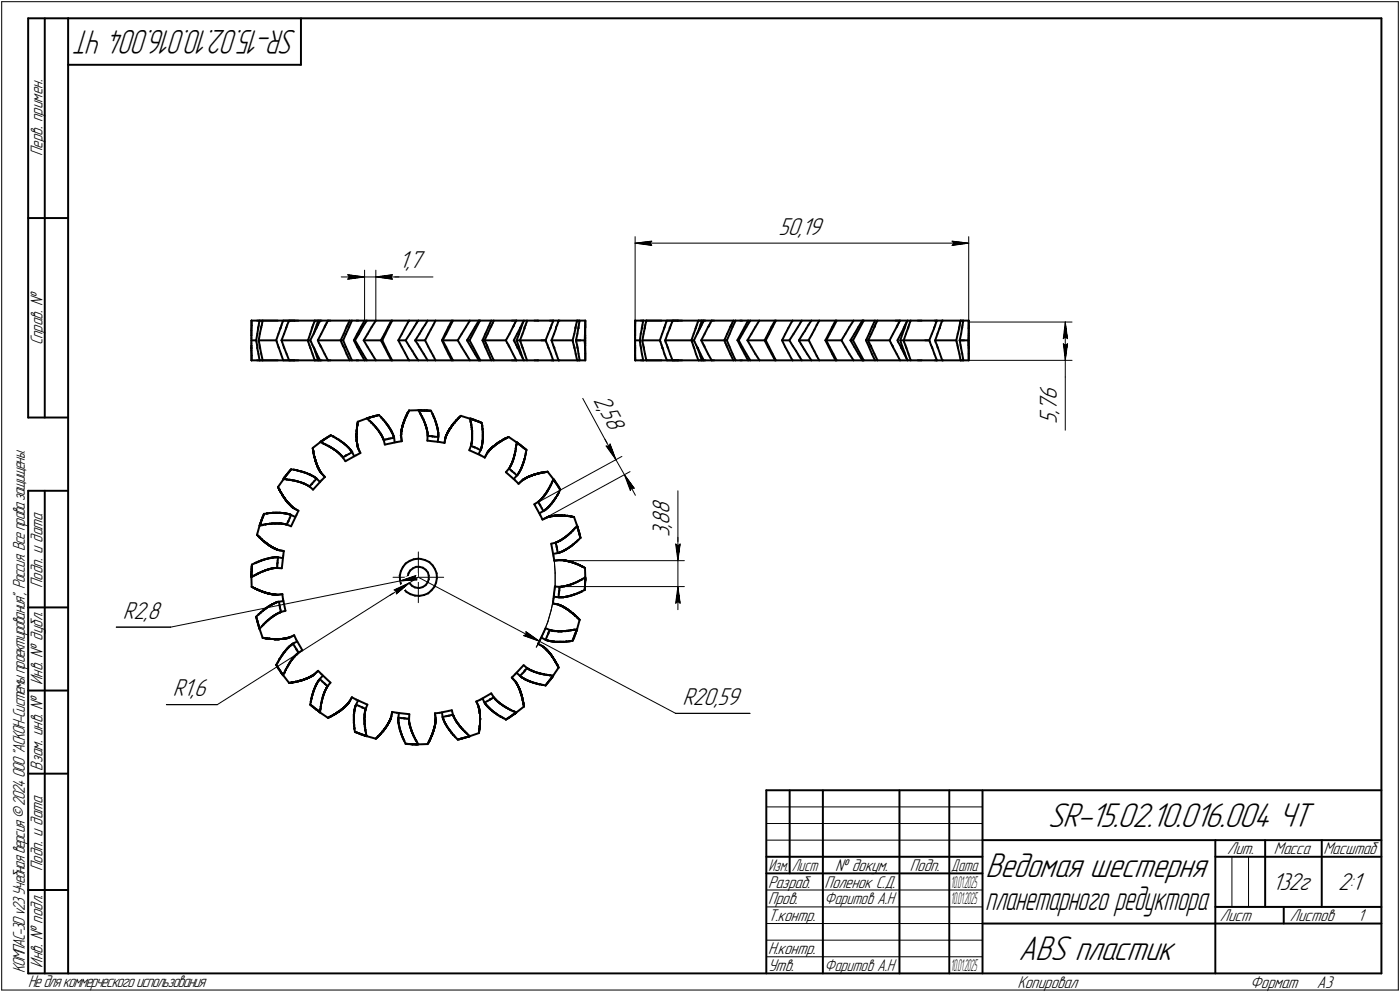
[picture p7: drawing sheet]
<svg xmlns="http://www.w3.org/2000/svg" width="421mm" height="298mm" viewBox="0 0 421 298" stroke-linecap="round" stroke-linejoin="round" font-family="sans-serif">
<defs><g id="words">
<g font-size="10.9">
<text x="315.1" y="248.5">SR-15.02.10.016.004 ЧТ</text>
<text x="296.4" y="263.5">Ведомая шестерня</text>
<text x="306.4" y="288.5">ABS пластик</text>
</g>
<text font-size="10.8" x="89.3" y="9" transform="rotate(-180 89.3 9)">SR-15.02.10.016.004 ЧТ</text>
<text font-size="10.7" x="296.3" y="273.5">планетарного редуктора</text>
<g font-size="7.8">
<text x="234.1" y="70.6">50,19</text>
<text x="120" y="80.7">1,7</text>
<text x="178.4" y="120.2" transform="rotate(61 178.4 120.2)">2,</text>
<text x="180.4" y="124" transform="rotate(61 180.4 124)">58</text>
<text x="317.9" y="124.5" transform="rotate(-90 317.9 124.5)">,</text>
<text x="317.9" y="123.5" transform="rotate(-90 317.9 123.5)">7</text>
<text x="317.9" y="120.3" transform="rotate(-90 317.9 120.3)">6</text>
<text x="317.9" y="127.3" transform="rotate(-90 317.9 127.3)">5</text>
<text x="201.3" y="154.5" transform="rotate(-90 201.3 154.5)">8</text>
<text x="201.3" y="161.5" transform="rotate(-90 201.3 161.5)">3</text>
<text x="201.3" y="158.7" transform="rotate(-90 201.3 158.7)">,</text>
<text x="201.3" y="157.6" transform="rotate(-90 201.3 157.6)">8</text>
<text x="36.9" y="185.9">R2,8</text>
<text x="52" y="209.2">R1,6</text>
<text x="205.2" y="211.9">R20,59</text>
<text x="382.7" y="267.5">132г</text>
<text x="402.4" y="267.5">2:1</text>
</g>
<g font-size="5.4">
<text x="12.8" y="46.9" transform="rotate(-90 12.8 46.9)">Перв. примен.</text>
<text x="12.8" y="103.8" transform="rotate(-90 12.8 103.8)">Справ. !</text>
<text x="12.8" y="176.7" transform="rotate(-90 12.8 176.7)">Подп. и дата</text>
<text x="12.8" y="205.8" transform="rotate(-90 12.8 205.8)">Инв. ! дубл.</text>
<text x="12.8" y="231.6" transform="rotate(-90 12.8 231.6)">Взам. инв. !</text>
<text x="369.1" y="256.8">Лит.</text>
<text x="383.1" y="256.8">Масса</text>
<text x="398" y="256.8">Масштаб</text>
<text x="12.8" y="261.7" transform="rotate(-90 12.8 261.7)">Подп. и дата</text>
<text x="251.2" y="261.8">! докум.</text>
<text x="273.6" y="261.8">Подп.</text>
<text x="231" y="266.8">Разраб.</text>
<text x="248" y="266.8">Поленок С.Д.</text>
<text x="231" y="271.8">Пров.</text>
<text x="248" y="271.8">Фаритов А.Н</text>
<text x="231" y="276.8">Т.контр.</text>
<text x="366.9" y="276.8">Лист</text>
<text x="387.9" y="276.8">Листов</text>
<text x="408.4" y="276.8">1</text>
<text x="231" y="286.8">Н.контр.</text>
<text x="7.5" y="292.5" transform="rotate(-90 7.5 292.5)">КОМПАС-3Dv23Учебнаяверсия©2024ООО&quot;АСКОН-Системыпроектирования&quot;, Россия. Всеправазащищены.</text>
<text x="12.8" y="290.8" transform="rotate(-90 12.8 290.8)">Инв. ! подл.</text>
<text x="231" y="291.8">Утв.</text>
<text x="248" y="291.8">Фаритов А.Н</text>
<text x="8.5" y="296.7">Недлякоммерческогоиспользования</text>
<text x="306" y="296.8">Копировал</text>
<text x="376" y="296.8">Формат</text>
<text x="396" y="296.8">A3</text>
</g>
<g font-size="5.3">
<text x="231.1" y="261.8">Изм.</text>
<text x="238.1" y="261.8">Лист</text>
<text x="286.1" y="261.8">Дата</text>
</g>
<g font-size="5.1">
<text x="286" y="266.8">1</text>
<text x="286.7" y="266.8">0.01.2025</text>
<text x="286" y="271.8">1</text>
<text x="286.7" y="271.8">0.01.2025</text>
<text x="286" y="291.8">1</text>
<text x="286.7" y="291.8">0.01.2025</text>
</g>
</g></defs>
<g fill="none" stroke="#000" stroke-width=".59">
<path d="M8.5 5.5v120zM8.5 5.5h12zM13.5 5.5v120zM20.5 5.5v287zM20.5 5.5h395zM20.5 19.5h70zM90.5 5.5v14zM415.5 5.5v287zM8.5 65.5h12zM75.7 96.4h.1M75.6 96.4v4.4zM75.6 99.3v1.5z"/>
<path d="M75.7 96.4h7.9zM75.7 97.8l-.1 1.5zM75.7 96.4v1.4zM77.3 96.4h.8zM77.6 98.7l-.2 1.6zM77.6 98.7h.1M77.6 98.5v.1zM77.7 98.2l-.1 .3zM77.8 97.7l-.1 .5zM78 96.7l-.2 1zM78.1 96.4l-.1 .3zM78.1 96.4h.9z"/>
<path d="M78.5 98.7l-.4 1.6zM78.5 98.7h.1M78.6 98.5l-.1 .1zM78.6 98.2v.3zM78.7 97.7l-.1 .5zM78.9 96.7l-.2 1zM79 96.4l-.1 .3zM79 96.4h8.2zM84.3 98.7l-.6 1.6zM84.3 98.7h.1M84.4 98.5l-.1 .1zM84.5 98.2l-.1 .3z"/>
<path d="M84.7 97.7l-.2 .5zM85 96.7l-.3 1zM85.2 96.4l-.2 .3zM85.2 96.4h1.8zM86 98.7l-.6 1.6zM86 98.7h.1M86.1 98.5l-.1 .1zM86.2 98.2l-.1 .3zM86.4 97.7l-.2 .5zM86.8 96.7l-.4 1zM87 96.4l-.2 .3zM87 96.4h7.7z"/>
<path d="M87.2 96.4h1.4zM87.2 96.4h1.3zM88.5 96.4h1.2zM93.8 98.7l-.5 1.6zM93.8 98.7h.1M93.9 98.5l-.1 .1zM94 98.2l-.1 .3zM94.1 97.7l-.1 .5zM94.6 96.7l-.5 1zM94.7 96.4h1zM94.7 96.4l-.1 .3zM94.7 96.4h2.1z"/>
<path d="M94.8 98.9l-.4 1.3zM95.1 98.7l-.8 1.6zM95.1 98.7h.1M95.2 98.5v.1zM95.2 97.6l-.4 1.3zM95.3 98.2l-.1 .3zM95.6 97.7l-.3 .5zM95.7 96.4h.6zM95.7 96.4l-.5 1.2zM96.1 96.7l-.5 1zM96.3 96.4h2.3zM96.3 96.4l-.2 .3z"/>
<path d="M97.6 98.3l-1 2zM97.7 98.1l-.1 .2zM97.7 98.1h.1M97.8 97.9l-.1 .1zM98 97.6l-.2 .3zM98.2 97.1l-.2 .5zM98.6 96.4h.8zM98.6 96.4l-.4 .7zM98.6 96.4h6.6zM104.2 98.3l-.8 2zM104.3 98.1l-.1 .2zM104.3 98.1h.1"/>
<path d="M104.5 97.9l-.1 .1zM104.6 97.6l-.1 .3zM104.8 97.1l-.2 .5zM105 98.3l-.9 2zM105.2 96.4l-.4 .7zM105.2 96.4h.6zM105.8 96.4l-.8 1.9zM105.8 96.4h3.9zM107.2 96.4h.6zM108.5 98.3l-1.1 2zM109.1 98.3l-1.2 2zM109.6 96.4h.7z"/>
<path d="M109.6 96.4l-1.1 1.9zM110.3 96.4l-1.2 1.9zM110.3 96.4h2.7zM111.8 98.3l-1.2 2zM113 96.4h4.7zM113 96.4l-1.2 1.9zM116.7 98.3l-1 2zM116.9 98.3l-1 2zM117.7 96.4l-1 1.9zM117.7 96.4h.2zM117.9 96.4h5.2zM117.9 96.4l-1 1.9z"/>
<path d="M121.8 98.5l-1 1.9zM122.9 96.6l-1.1 1.9zM123 96.4h2.8zM123 96.4l-.1 .2zM124.5 98.3l-1.2 2zM125.2 97.2l-.7 1.1zM125.6 96.6l-.4 .6zM125.6 96.6l.2-.2zM125.8 96.4h2.8zM126.7 99.5l-.5 .8zM127.1 98.7l-.4 .8zM127.8 97.6l-.7 1.1z"/>
<path d="M128.6 96.4l-.8 1.2zM128.6 96.4h2.4zM129.5 99.1l-.7 1.4zM130.3 97.7l-.8 1.4zM131 96.4l-.7 1.3zM131 96.4h4.9zM134.9 98.3l-1 2zM135.2 98.3l-1 2zM135.9 96.4h.3zM135.9 96.4l-1 1.9zM136.2 96.4h5.1zM136.2 96.4l-1 1.9z"/>
<path d="M140.1 98.3l-1.2 2zM141.3 96.4h2.7zM141.3 96.4l-1.2 1.9zM142.8 98.3l-1.2 2zM144 96.4h.4zM144 96.4l-1.2 1.9zM144.4 96.4l-3.2 5.9zM144.4 96.4h3.3zM146.9 98.3l-.9 2zM147.6 98.3l-1 2zM147.7 98.1l-.1 .2zM147.7 98.1h.1"/>
<path d="M147.7 96.4l-.8 1.9zM147.7 96.4h.8zM147.7 97.9v.1zM147.9 97.6l-.2 .3zM148.2 97.1l-.3 .5zM148.5 96.4h6.8zM148.5 96.4l-.3 .7zM153.9 96.4h1.5zM154.3 98.3l-1.1 2zM154.3 98.1v.2zM154.3 98.1h.1M154.5 97.9l-.1 .1z"/>
<path d="M154.6 97.6l-.1 .3zM154.9 97.1l-.3 .5zM155.3 96.4l-.4 .7zM155.3 96.4h2.3zM156.4 98.7l-.9 1.6zM156.4 98.7h.1M156.5 98.5l-.1 .1zM156.6 98.2l-.1 .3zM156.6 98.7l-.6 1.8zM156.9 97.7l-.3 .5zM157.2 96.9l-.6 1.8zM157.4 96.7l-.5 1z"/>
<path d="M157.6 96.4l-.2 .3zM157.6 96.4h.9zM157.7 98.7l-.6 1.6zM157.7 98.7h.1M157.7 98.5v.1zM157.8 98.2l-.1 .3zM158.1 97.7l-.3 .5zM158.4 96.7l-.3 1zM158.5 96.4l-.1 .3zM158.5 96.4h7.9zM160.7 96.4h1.1zM161.9 96.4h.1"/>
<path d="M165.4 96.4h1.1zM165.5 98.7l-.7 1.6zM165.5 98.7h.1M165.6 98.5l-.1 .1zM165.7 98.2l-.1 .3zM165.9 97.7l-.2 .5zM166.3 96.7l-.4 1zM166.4 96.4h1.6zM166.4 96.4l-.1 .3zM167.2 98.7l-.6 1.6zM167.2 98.7h.1M167.2 98.5v.1z"/>
<path d="M167.3 98.2l-.1 .3zM167.6 97.7l-.3 .5zM167.9 96.7l-.3 1zM168 96.4h5.6zM168 96.4l-.1 .3zM168 96.4h.3zM173.1 98.7l-.4 1.6zM173.1 98.7h.1M173.1 98.5v.1zM173.1 98.2v.3zM173.2 97.7l-.1 .5zM173.5 96.7l-.3 1z"/>
<path d="M173.6 96.4l-.1 .3zM173.6 96.4h.7zM173.6 96.4h2.4zM173.9 98.7l-.2 1.6zM173.9 98.7h.1M174 98.5v.1zM174 98.2v.3zM174.1 97.7l-.1 .5zM174.2 96.7l-.1 1zM174.3 96.4l-.1 .3zM175.9 98.7v1.6zM175.9 98.7h.1"/>
<path d="M176 98.5l-.1 .1zM176 98.2v.3zM176 97.7v.5zM176 96.7v1zM176 96.4v.3zM176 96.4v4.4zM191 96.4v4.4zM191.1 96.4h.1M191 99.3v1.5zM191 97.8v1.5zM191.1 96.4h2.4zM191.1 96.4l-.1 1.4z"/>
<path d="M192.7 96.4h.8zM193 98.7l-.3 1.6zM193 98.7h.1M193 98.5v.1zM193.1 98.2l-.1 .3zM193.2 97.7l-.1 .5zM193.4 96.7l-.2 1zM193.5 96.4h.9zM193.5 96.4l-.1 .3zM193.9 98.7l-.4 1.6zM193.9 98.7h.1M193.9 98.5v.1z"/>
<path d="M194 98.2l-.1 .3zM194.1 97.7l-.1 .5zM194.3 96.7l-.2 1zM194.4 96.4h8.2zM194.4 96.4l-.1 .3zM194.4 96.4h4.6zM199.7 98.7l-.6 1.6zM199.7 98.7h.1M199.8 98.5l-.1 .1zM199.9 98.2l-.1 .3zM200.1 97.7l-.2 .5zM200.4 96.7l-.3 1z"/>
<path d="M200.6 96.4l-.2 .3zM200.6 96.4h1.7zM201.4 98.7l-.7 1.6zM201.4 98.7h.1M201.4 98.5v.1zM201.6 98.2l-.2 .3zM201.8 97.7l-.2 .5zM202.2 96.7l-.4 1zM202.3 96.4l-.1 .3zM202.3 96.4h7.8zM202.6 96.4h1.3zM202.6 96.4h1.4z"/>
<path d="M203.9 96.4h1.2zM209.2 98.7l-.6 1.6zM209.2 98.7h.1M209.3 98.5l-.1 .1zM209.4 98.2l-.1 .3zM209.5 97.7l-.1 .5zM209.9 96.7l-.4 1zM210.1 96.4h1zM210.1 96.4h2.1zM210.1 96.4l-.2 .3zM210.2 98.9l-.5 1.3zM210.5 98.7l-.9 1.6z"/>
<path d="M210.5 98.7h.1M210.6 98.5l-.1 .1zM210.7 97.6l-.5 1.3zM210.7 98.2l-.1 .3zM211 97.7l-.3 .5zM211.1 96.4l-.4 1.2zM211.1 96.4h.6zM211.5 96.7l-.5 1zM211.7 96.4l-.2 .3zM211.7 96.4h2.3zM212.9 98.3l-1 2zM212.9 98.3l.2-.2z"/>
<path d="M213.1 98.1h.1M213.2 97.9l-.1 .1zM213.4 97.6l-.2 .3zM213.6 97.1l-.2 .5zM214 96.4h6.6zM214 96.4l-.4 .7zM214 96.4h.8zM219.6 98.3l-.9 2zM219.7 98.1l-.1 .2zM219.7 98.1h.1M219.8 97.9v.1zM220 97.6l-.2 .3z"/>
<path d="M220.2 97.1l-.2 .5zM220.3 98.3l-.8 2zM220.6 96.4l-.4 .7zM220.6 96.4h.6zM221.2 96.4l-.9 1.9zM221.2 96.4h3.8zM222.6 96.4h.6zM223.9 98.3l-1.1 2zM224.5 98.3l-1.2 2zM225 96.4h.6zM225 96.4l-1.1 1.9zM225.6 96.4h2.7z"/>
<path d="M225.6 96.4l-1.1 1.9zM227.2 98.3l-1.2 2zM228.3 96.4h4.8zM228.3 96.4l-1.1 1.9zM232 98.3l-1 2zM232.3 98.3l-1 2zM233.1 96.4l-1.1 1.9zM233.1 96.4h.2zM233.3 96.4l-1 1.9zM233.3 96.4h5.1zM237.2 98.5l-1.1 1.9zM238.2 96.6l-1 1.9z"/>
<path d="M238.3 96.4l-.1 .2zM238.3 96.4h2.8zM239.9 98.3l-1.2 2zM240.6 97.2l-.7 1.1zM241 96.6l-.4 .6zM241.1 96.4l-.1 .2zM241.1 96.4h2.9zM242.1 99.5l-.6 .8zM242.5 98.7l-.4 .8zM243.2 97.6l-.7 1.1zM244 96.4h2.4zM244 96.4l-.8 1.2z"/>
<path d="M244.9 99.1l-.7 1.4zM245.6 97.7l-.7 1.4zM246.4 96.4l-.8 1.3zM246.4 96.4h4.9zM250.3 98.3l-1 2zM250.6 98.3l-1.1 2zM251.3 96.4l-1 1.9zM251.3 96.4h.3zM251.6 96.4h5.1zM251.6 96.4l-1 1.9zM255.4 98.3l-1.1 2zM256.7 96.4l-1.3 1.9z"/>
<path d="M256.7 96.4h2.6zM258.1 98.3l-1.1 2zM259.3 96.4l-1.2 1.9zM259.3 96.4h.5zM259.8 96.4l-3.3 5.9zM259.8 96.4h3.3zM262.2 98.3l-.8 2zM263 98.3l-1 2zM263.1 98.1l-.1 .2zM263.1 98.1h.1M263.1 97.9v.1zM263.1 96.4l-.9 1.9z"/>
<path d="M263.1 96.4h.8zM263.2 97.6l-.1 .3zM263.5 97.1l-.3 .5zM263.9 96.4l-.4 .7zM263.9 96.4h6.8zM269.3 96.4h1.4zM269.7 98.3l-1.1 2zM269.7 98.1v.2zM269.7 98.1h.1M269.8 97.9v.1zM270 97.6l-.2 .3zM270.3 97.1l-.3 .5z"/>
<path d="M270.7 96.4l-.4 .7zM270.7 96.4h2.3zM271.8 98.7l-.9 1.6zM271.8 98.7h.1M271.9 98.5l-.1 .1zM271.9 98.2v.3zM272 98.7l-.6 1.8zM272.2 97.7l-.3 .5zM272.6 96.9l-.6 1.8zM272.7 96.7l-.5 1zM273 96.4h.9zM273 96.4l-.3 .3z"/>
<path d="M273 98.7l-.5 1.6zM273 98.7h.1M273.1 98.5v.1zM273.2 98.2l-.1 .3zM273.4 97.7l-.2 .5zM273.7 96.7l-.3 1zM273.9 96.4h7.9zM273.9 96.4l-.2 .3zM276 96.4h1.2zM280.9 98.7l-.7 1.6zM280.9 98.7h.1M280.9 98.5v.1z"/>
<path d="M281.1 96.4h.7zM281.1 98.2l-.2 .3zM281.3 97.7l-.2 .5zM281.6 96.7l-.3 1zM281.8 96.4h1.6zM281.8 96.4l-.2 .3zM282.5 98.7l-.6 1.6zM282.5 98.7h.1M282.6 98.5v.1zM282.7 98.2l-.1 .3zM282.9 97.7l-.2 .5zM283.2 96.7l-.3 1z"/>
<path d="M283.4 96.4l-.2 .3zM283.4 96.4h.2zM283.4 96.4h5.5zM288.5 98.7l-.5 1.6zM288.5 98.7h.1M288.5 98.5v.1zM288.5 98.2v.3zM288.6 97.7l-.1 .5zM288.8 96.7l-.2 1zM288.9 96.4h2.4zM288.9 96.4l-.1 .3zM288.9 96.4h.8z"/>
<path d="M289.3 98.7l-.2 1.6zM289.3 98.7h.1M289.4 98.5l-.1 .1zM289.4 98.2v.3zM289.5 97.7l-.1 .5zM289.6 96.7l-.1 1zM289.7 96.4l-.1 .3zM291.3 98.7v1.6zM291.3 98.7h.1M291.3 98.5v.1zM291.3 98.2v.3zM291.3 97.7v.5z"/>
<path d="M291.3 96.7v1zM291.3 96.4v.3zM291.3 96.4v4.4zM75.6 105.3l.1 1.5zM75.6 104.7v.6zM75.6 104.7h.1M75.6 104.6h.1M75.6 104.4v.2zM75.6 104v.4zM75.6 103.8v.2zM75.6 103.3v.5zM75.6 102.8v.5z"/>
<path d="M75.6 102.3v.5zM75.6 103.8v4.5zM75.6 101.8v.5zM75.6 101.3v.5zM75.6 100.8v.5zM75.7 108.3h.1M75.6 102.3h1.4zM75.7 106.8v1.5zM75.7 108.3h7.9zM77 102.3l.1 .4zM77.1 102.7l.2 1zM77.3 103.7l.1 .5z"/>
<path d="M77.3 108.3h.8zM77.4 104.6l.3 1.7zM77.4 104.5v.1zM77.4 104.2v.3zM77.4 100.3l-.4 2zM77.7 106.3l.4 2zM77.8 102.3h5.3zM77.8 102.3l.1 .4zM77.9 102.7l.2 1zM78.1 108.3h.9zM78.1 103.7v.5zM78.1 100.3l-.3 2z"/>
<path d="M78.1 104.2l.1 .3zM78.2 104.6l.4 1.7zM78.2 104.5v.1zM78.6 106.3l.4 2zM79 108.3h8.2zM83.1 102.3l.1 .4zM83.2 102.7l.4 1zM83.6 103.7l.1 .5zM83.7 104.2l.1 .3zM83.7 100.3l-.6 2zM83.8 104.5l.1 .1zM83.9 104.6l.6 1.7z"/>
<path d="M84.5 106.3l.7 2zM84.7 102.3l.1 .4zM84.7 102.3h7.9zM84.8 102.7l.4 1zM85.2 103.7l.1 .5zM85.2 108.3h1.8zM85.3 104.2l.1 .3zM85.4 104.5l.1 .1zM85.4 100.3l-.7 2zM85.5 104.6l.7 1.7zM86.2 106.3l.8 2zM87 108.3h7.7z"/>
<path d="M87.2 108.3h1.4zM87.2 108.3h1.3zM88.5 108.3h1.2zM92.6 102.3l.1 .4zM92.6 102.3h.7zM92.7 102.7l.3 1zM93 103.7l.2 .5zM93.2 104.2l.1 .3zM93.3 104.5l.1 .1zM93.3 100.3l-.7 2zM93.3 102.3l.3 .4zM93.4 104.6l.6 1.7z"/>
<path d="M93.6 102.7l.4 1zM94 106.3l.7 2zM94 103.7l.2 .5zM94.2 104.2l.2 .3zM94.3 100.3l-1 2zM94.4 104.5l.1 .1zM94.4 104.5l.4 1.2zM94.5 104.6l.7 1.7zM94.7 108.3h2.1zM94.7 108.3h1zM94.8 105.7l.4 1.3zM95.2 106.3l1.1 2z"/>
<path d="M95.2 107l.5 1.3zM95.6 102.3l.3 .8zM95.6 102.3h6.8zM95.7 108.3h.6zM95.9 103.1l.4 .5zM96.3 108.3h2.3zM96.3 103.6l.1 .3zM96.4 103.9v.2zM96.4 104.1l.2 .2zM96.6 100.3l-1 2zM96.6 104.3l1 2zM97.6 106.3l1 2z"/>
<path d="M98.6 108.3h.8zM98.6 108.3h6.6zM102.4 102.3h.8zM102.4 102.3l.4 .8zM102.8 103.1l.2 .5zM103 103.6l.1 .3zM103.1 103.9l.1 .2zM103.2 104.1l.2 .2zM103.2 102.3l.9 2zM103.4 104.3l.8 2zM103.4 100.3l-1 2zM104.1 100.3l-.9 2z"/>
<path d="M104.1 104.3l.9 2zM104.2 106.3l1 2zM105 106.3l.8 2zM105.2 108.3h.6zM105.8 108.3h3.9zM106.4 102.3h.4zM106.4 102.3l1 2zM106.8 102.3l1.1 2zM107.2 108.3h.6zM107.4 100.3l-1 2zM107.4 104.3l1.1 2zM107.9 100.3l-1.1 2z"/>
<path d="M107.9 104.3l1.2 2zM108.5 106.3l1.1 2zM109.1 106.3l1.2 2zM109.4 102.3h5.2zM109.4 102.3l1.2 2zM109.6 108.3h.7zM110.3 108.3h2.7zM110.6 100.3l-1.2 2zM110.6 104.3l1.2 2zM111.8 106.3l1.2 2zM113 108.3h4.7zM114.6 102.3l1.1 2z"/>
<path d="M114.6 102.3h.4zM115 102.3l.9 2zM115.7 100.3l-1.1 2zM115.7 104.3l1 2zM115.9 104.3l1 2zM115.9 100.3l-.9 2zM116.7 106.3l1 2zM116.9 106.3l1 2zM117.7 108.3h.2zM117.9 108.3h5.2zM119.8 102.3h2.2zM119.8 102.3l1 1.9z"/>
<path d="M120.8 104.2l1 1.9zM120.8 100.4l-1 1.9zM121.8 106.1l1.1 1.9zM122 102.3l1 1.7zM122.9 108l.1 .3zM123 108.3h2.8zM123 104l1 1.5zM123.3 100.3l-1.3 2zM124 105.5l.6 1zM124.6 106.5l.5 .7zM124.9 102.3l.1 .1zM124.9 102.3h2.9z"/>
<path d="M125 102.4l.6 1.1zM125.1 107.2l.7 1.1zM125.6 103.5l.6 .8zM125.8 108.3h2.8zM126.2 100.3l-1.3 2zM126.2 104.3l.4 .7zM126.6 105l.8 1.3zM127.4 106.3l1.2 2zM127.8 102.3l1 1.8zM128.6 108.3h2.4zM128.8 104.1l.7 1.5zM128.8 100.5l-1 1.8z"/>
<path d="M129.5 105.6l.8 1.3zM130.3 106.9l.7 1.4zM131 108.3h4.9zM132.9 102.3l1 2zM132.9 102.3h.2zM133.1 102.3l1.1 2zM133.1 102.3h4.6zM133.9 104.3l1 2zM133.9 100.3l-1 2zM134.2 104.3l1 2zM134.2 100.3l-1.1 2zM134.9 106.3l1 2z"/>
<path d="M135.2 106.3l1 2zM135.9 108.3h.3zM136.2 108.3h5.1zM137.7 102.3l1.2 2zM138.9 104.3l1.2 2zM138.9 100.3l-1.2 2zM140.1 106.3l1.2 2zM140.5 102.3l1.1 2zM140.5 102.3h.7zM141.2 102.3l3.2 6zM141.3 108.3h2.7zM141.6 100.3l-1.1 2z"/>
<path d="M141.6 104.3l1.2 2zM142.8 106.3l1.2 2zM144 108.3h.4zM144.4 108.3h3.3zM145.1 102.3h.6zM145.1 102.3l.9 2zM145.7 102.3h6.4zM145.7 102.3l.4 .8zM146 100.3l-.9 2zM146 104.3l.9 2zM146.1 103.1l.3 .5zM146.4 103.6l.1 .3z"/>
<path d="M146.5 103.9l.1 .2zM146.6 104.1v.2zM146.6 100.3l-.9 2zM146.6 104.3l1 2zM146.9 106.3l.8 2zM147.6 106.3l.9 2zM147.7 108.3h.8zM148.5 108.3h6.8zM152.1 102.3l.5 .8zM152.6 103.1l.3 .5zM152.9 103.6l.1 .3zM153 103.9l.1 .2z"/>
<path d="M153.1 104.1l.1 .2zM153.2 100.3l-1.1 2zM153.2 104.3l1.1 2zM153.9 108.3h1.5zM154.3 106.3l1 2zM154.5 102.3l.3 .4zM154.8 102.7l.5 1zM155.3 103.7l.2 .5zM155.3 108.3h2.3zM155.4 102.3h1zM155.4 102.3l.6 1.8zM155.5 104.2l.1 .3z"/>
<path d="M155.5 100.3l-1 2zM155.6 104.5l.1 .1zM155.8 104.6h.1M155.8 104.6l.7 1.7zM156 100.5l-.6 1.8zM156 104.1l.6 1.8zM156.4 102.3l.1 .4zM156.4 102.3h7.7zM156.5 102.7l.4 1zM156.5 106.3l1.1 2zM156.6 105.9l.6 1.8zM156.9 103.7l.2 .5z"/>
<path d="M157.1 104.2v.3zM157.1 104.5l.1 .1zM157.1 100.3l-.7 2zM157.2 104.6l.6 1.7zM157.6 108.3h.9zM157.8 106.3l.7 2zM158.5 108.3h7.9zM160.7 108.3h1.1zM161.9 108.3h.1M162.8 102.3h1.3zM164.1 102.3l.2 .4zM164.3 102.7l.4 1z"/>
<path d="M164.7 103.7l.1 .5zM164.8 104.2l.1 .3zM164.8 100.3l-.7 2zM164.9 104.5l.1 .1zM165 104.6l.7 1.7zM165.7 106.3l.7 2zM165.8 108.3h.7zM165.9 102.3l.1 .4zM165.9 102.3h6.3zM166 102.7l.4 1zM166.4 103.7l.1 .5zM166.4 108.3h1.6z"/>
<path d="M166.5 104.2l.2 .3zM166.6 100.3l-.7 2zM166.7 104.6l.6 1.7zM166.7 104.5v.1zM167.3 106.3l.7 2zM168 108.3h5.6zM168 108.3h.3zM172.2 102.3l.1 .4zM172.3 102.7l.3 1zM172.6 103.7l.1 .5zM172.7 100.3l-.5 2zM172.7 104.5l.1 .1z"/>
<path d="M172.7 104.2v.3zM172.8 104.6l.3 1.7zM173.1 106.3l.5 2zM173.2 102.3l.1 .4zM173.2 102.3h2.7zM173.2 102.3h1.4zM173.3 102.7l.3 1zM173.6 108.3h.7zM173.6 103.7l.1 .5zM173.6 108.3h2.4zM173.7 104.5v.1zM173.7 104.2v.3z"/>
<path d="M173.7 100.3l-.5 2zM173.7 104.6l.3 1.7zM174 106.3l.3 2zM175.9 102.7v1zM175.9 102.3v.4zM175.9 100.3v2zM175.9 104.6l.1 1.7zM175.9 104.5v.1zM175.9 104.2v.3zM175.9 103.7v.5zM176 106.3v2zM176 101.8v.5z"/>
<path d="M176 101.3v.5zM176 100.8v.5zM176 103.8v4.5zM176 103.3v.5zM176 102.8v.5zM176 102.3v.5zM191 106.8l.1 1.5zM191 105.3v1.5zM191 104.7v.6zM191 104.7h.1M191 104.6h.1M191 104.4v.2z"/>
<path d="M191 104v.4zM191 103.8v.2zM191 103.3v.5zM191 102.8v.5zM191 102.3v.5zM191.1 108.3h.1M191 103.8v4.5zM191 102.3h1.4zM191 101.8v.5zM191 101.3v.5zM191 100.8v.5zM191.1 108.3h2.4z"/>
<path d="M192.4 102.7l.2 1zM192.4 102.3v.4zM192.6 103.7l.1 .5zM192.7 104.2l.1 .3zM192.7 100.3l-.3 2zM192.7 108.3h.8zM192.8 104.6l.2 1.7zM192.8 104.5v.1zM193 106.3l.5 2zM193.2 102.3h5.3zM193.2 102.7l.3 1zM193.2 102.3v.4z"/>
<path d="M193.5 108.3h.9zM193.5 103.7v.5zM193.5 100.3l-.3 2zM193.5 104.2l.1 .3zM193.6 104.6l.4 1.7zM193.6 104.5v.1zM194 106.3l.4 2zM194.4 108.3h8.2zM194.4 108.3h4.6zM198.5 102.3l.1 .4zM198.6 102.7l.4 1zM199 103.7l.1 .5z"/>
<path d="M199.1 100.3l-.6 2zM199.1 104.2l.1 .3zM199.3 104.6h.1M199.2 104.5v.1zM199.3 104.6l.5 1.7zM199.8 106.3l.8 2zM200.1 102.3h7.8zM200.1 102.3l.1 .4zM200.2 102.7l.4 1zM200.6 103.7l.1 .5zM200.6 108.3h1.7zM200.7 100.3l-.6 2z"/>
<path d="M200.7 104.2l.1 .3zM200.8 104.5l.1 .1zM200.9 104.6l.6 1.7zM201.5 106.3l.8 2zM202.3 108.3h7.8zM202.6 108.3h1.4zM202.6 108.3h1.3zM203.9 108.3h1.2zM207.9 102.3h.8zM207.9 102.3l.2 .4zM208.1 102.7l.3 1zM208.4 103.7l.2 .5z"/>
<path d="M208.6 104.2l.1 .3zM208.6 100.3l-.7 2zM208.7 102.3l.2 .4zM208.7 104.5l.1 .1zM208.8 104.6l.5 1.7zM208.9 102.7l.5 1zM209.3 106.3l.8 2zM209.4 103.7l.2 .5zM209.6 100.3l-.9 2zM209.6 104.2l.2 .3zM209.7 104.5l.5 1.2zM209.9 104.6h.1"/>
<path d="M209.8 104.5v.1zM209.9 104.6l.8 1.7zM210.1 108.3h2.1zM210.1 108.3h1zM210.2 105.7l.5 1.3zM210.7 106.3l1 2zM210.7 107l.4 1.3zM210.9 102.3l.4 .8zM210.9 102.3h6.9zM211.1 108.3h.6zM211.3 103.1l.3 .5zM211.6 103.6l.2 .3z"/>
<path d="M211.7 108.3h2.3zM211.8 103.9v.2zM211.8 104.1l.1 .2zM211.9 104.3l1 2zM211.9 100.3l-1 2zM212.9 106.3l1.1 2zM214 108.3h6.6zM214 108.3h.8zM217.8 102.3l.4 .8zM217.8 102.3h.8zM218.2 103.1l.2 .5zM218.4 103.6l.1 .3z"/>
<path d="M218.5 103.9l.1 .2zM218.6 102.3l.9 2zM218.6 104.1l.1 .2zM218.7 100.3l-.9 2zM218.7 104.3l.9 2zM219.5 104.3l.8 2zM219.5 100.3l-.9 2zM219.6 106.3l1 2zM220.3 106.3l.9 2zM220.6 108.3h.6zM221.2 108.3h3.8zM221.8 102.3l1 2z"/>
<path d="M221.8 102.3h.4zM222.2 102.3l1.1 2zM222.6 108.3h.6zM222.8 104.3l1.1 2zM222.8 100.3l-1.1 2zM223.3 104.3l1.2 2zM223.3 100.3l-1.1 2zM223.9 106.3l1.1 2zM224.5 106.3l1.1 2zM224.8 102.3h5.2zM224.8 102.3l1.2 2zM225 108.3h.6z"/>
<path d="M225.6 108.3h2.8zM226 104.3l1.2 2zM226 100.3l-1.2 2zM227.2 106.3l1.2 2zM228.4 108.3h4.7zM230 102.3l1 2zM230 102.3h.3zM230.3 102.3l1 2zM231 104.3l1.1 2zM231 100.3l-1 2zM231.3 100.3l-1 2zM231.3 104.3l1 2z"/>
<path d="M232.1 106.3l1 2zM232.3 106.3l1 2zM233.1 108.3h.2zM233.3 108.3h5.1zM235.2 102.3l.9 1.9zM235.2 102.3h2.2zM236.1 104.2l1.1 1.9zM236.1 100.4l-.9 1.9zM237.2 106.1l1 1.9zM237.4 102.3l1 1.7zM238.2 108l.1 .3zM238.3 108.3h2.8z"/>
<path d="M238.4 104l1 1.5zM238.7 100.3l-1.3 2zM239.4 105.5l.6 1zM240 106.5l.5 .7zM240.3 102.3l.1 .1zM240.3 102.3h2.9zM240.4 102.4l.6 1.1zM240.5 107.2l.6 1.1zM241 103.5l.5 .8zM241.1 108.3h2.9zM241.5 104.3l.4 .7zM241.5 100.3l-1.2 2z"/>
<path d="M241.9 105l.8 1.3zM242.7 106.3l1.3 2zM243.2 102.3l1 1.8zM244 108.3h2.4zM244.2 100.5l-1 1.8zM244.2 104.1l.7 1.5zM244.9 105.6l.7 1.3zM245.6 106.9l.8 1.4zM246.4 108.3h4.9zM248.2 102.3h.3zM248.2 102.3l1.1 2zM248.5 102.3h4.6z"/>
<path d="M248.5 102.3l1 2zM249.3 100.3l-1.1 2zM249.3 104.3l1 2zM249.5 104.3l1.1 2zM249.5 100.3l-1 2zM250.3 106.3l1 2zM250.6 106.3l1 2zM251.3 108.3h.3zM251.6 108.3h5.1zM253.1 102.3l1.2 2zM254.3 104.3l1.1 2zM254.3 100.3l-1.2 2z"/>
<path d="M255.4 106.3l1.3 2zM255.8 102.3h.7zM255.8 102.3l1.2 2zM256.5 102.3l3.3 6zM256.7 108.3h2.6zM257 100.3l-1.2 2zM257 104.3l1.1 2zM258.1 106.3l1.2 2zM259.3 108.3h.5zM259.8 108.3h3.3zM260.4 102.3h.7zM260.4 102.3l1 2z"/>
<path d="M261.1 102.3l.4 .8zM261.1 102.3h6.4zM261.4 100.3l-1 2zM261.4 104.3l.8 2zM261.5 103.1l.2 .5zM261.7 103.6l.2 .3zM262 104.1h.1M261.9 103.9v.2zM262 104.1v.2zM262 104.3l1 2zM262 100.3l-.9 2zM262.2 106.3l.9 2z"/>
<path d="M263 106.3l.9 2zM263.1 108.3h.8zM263.9 108.3h6.8zM267.5 102.3l.5 .8zM268 103.1l.2 .5zM268.2 103.6l.2 .3zM268.4 103.9l.1 .2zM268.5 104.1l.1 .2zM268.6 104.3l1.1 2zM268.6 100.3l-1.1 2zM269.7 106.3l1 2zM269.9 102.3l.2 .4z"/>
<path d="M270.1 102.7l.6 1zM270.7 103.7l.2 .5zM270.7 108.3h2.3zM270.8 102.3h1zM270.8 102.3l.6 1.8zM270.9 104.2l.1 .3zM270.9 100.3l-1 2zM271 104.5l.1 .1zM271.1 104.6l.8 1.7zM271.4 104.1l.6 1.8zM271.4 100.5l-.6 1.8zM271.8 102.3l.1 .4z"/>
<path d="M271.8 102.3h7.7zM271.9 102.7l.4 1zM271.9 106.3l1.1 2zM272 105.9l.6 1.8zM272.3 103.7l.2 .5zM272.5 104.2v.3zM272.5 100.3l-.7 2zM272.5 104.5l.1 .1zM272.6 104.6l.6 1.7zM273 108.3h.9zM273.2 106.3l.7 2zM273.9 108.3h7.9z"/>
<path d="M276 108.3h1.2zM278.2 102.3h1.2zM279.5 102.3l.2 .4zM279.7 102.7l.3 1zM280 103.7l.2 .5zM280.2 104.2l.1 .3zM280.2 100.3l-.7 2zM280.3 104.5l.1 .1zM280.4 104.6l.6 1.7zM281 106.3l.8 2zM281.1 108.3h.7zM281.3 102.3h6.3z"/>
<path d="M281.3 102.3v.4zM281.3 102.7l.5 1zM281.8 108.3h1.6zM281.8 103.7l.1 .5zM281.9 100.3l-.6 2zM281.9 104.2l.1 .3zM282 104.5l.1 .1zM282.1 104.6l.6 1.7zM282.7 106.3l.7 2zM283.4 108.3h5.5zM283.4 108.3h.2zM287.6 102.3l.1 .4z"/>
<path d="M287.7 102.7l.3 1zM288 103.7v.5zM288 100.3l-.4 2zM288 104.2l.1 .3zM288.1 104.6l.4 1.7zM288.1 104.5v.1zM288.5 106.3l.4 2zM288.6 102.3h1.4zM288.6 102.3h2.7zM288.6 102.3l.1 .4zM288.7 102.7l.2 1zM288.9 108.3h.8z"/>
<path d="M288.9 108.3h2.4zM288.9 103.7l.1 .5zM289 104.2l.1 .3zM289.1 100.3l-.5 2zM289.1 104.6l.3 1.7zM289.1 104.5v.1zM289.4 106.3l.3 2zM291.3 103.7v.5zM291.3 102.7v1zM291.3 102.3v.4zM291.3 103.8v4.5zM291.3 101.8v.5z"/>
<path d="M291.3 101.3v.5zM291.3 100.8v.5zM291.3 100.3v2zM291.3 106.3v2zM291.3 104.6v1.7zM291.3 104.5v.1zM291.3 104.2v.3zM291.3 103.3v.5zM291.3 102.8v.5zM291.3 102.3v.5zM8.5 125.5h12zM94.1 134.8v.3z"/>
<path d="M94.1 134.6v.2zM94.1 134.6l2.3-1.8zM94.2 135.5h.1M94.1 135.1v.3zM94.2 135.8l.1 .3zM94.2 135.8h.1M94.2 135.7h.1M94.2 135.6h.1M94.4 136.4h.1M94.3 136.1v.2zM94.4 136.7l.1 .4zM94.4 136.7h.1"/>
<path d="M94.4 136.6h.1M94.4 136.5h.1M94.5 137.1l.1 .1zM94.7 137.6h.1M94.6 137.5h.1M94.6 137.4h.1M94.6 137.3h.1M94.7 137.6v.3zM94.8 138.1h.1M94.7 138.1h.1M94.7 138h.1M94.9 138.4h.1"/>
<path d="M94.8 138.3h.1M94.8 138.2h.1M95 138.7h.1M94.9 138.7h.1M94.9 138.6h.1M94.9 138.5h.1M95.1 138.9h.1M95 138.7v.2zM95.2 139.2h.1M95.1 139.2h.1M95.1 139.1h.1M95.1 139h.1"/>
<path d="M95.2 139.4v.1zM95.2 139.4h.1M95.2 139.3h.1M95.3 139.7h.1M95.2 139.6h.1M95.4 139.9h.1M95.3 139.8h.1M95.4 140h.1M96.4 132.8l.6 .4zM96.4 132.8h.1zM96.5 132.8l.5-.5zM96.5 132.8l.2-.2z"/>
<path d="M96.7 132.6l.2-.1zM96.7 132.6l-.2 .2zM96.9 132.5l.2-.2zM97 133.2h.1M97 132.3l.3-.1zM97.1 133.2h.1M97.1 132.3l2.4-1.5zM97.1 132.3l.8-.5zM97.2 133.3h.1M97.3 133.3h.1M97.3 132.2l.2-.1zM97.4 133.3l.1 .1z"/>
<path d="M97.5 132.1h.1M97.5 133.4l.4 .1zM97.5 132l.9-.5zM97.5 132h.1M97.9 133.5h.1M97.9 133.6h.1M97.9 131.8l.7-.5zM98 133.6h.1M98 133.7h.1M98.1 133.7h.1M98.2 133.8l.2 .1zM98.4 133.9h.3z"/>
<path d="M98.4 131.5l1.1-.7zM98.6 131.3l.9-.5zM98.7 133.9h.1M98.7 134h.1M98.8 134h.1M98.9 134.1h.1M99 134.1h.1M99 134.2h.1zM99.1 134.2h.1M99.2 134.3h.1M99.3 134.3h.1M99.4 134.4h.1"/>
<path d="M99.5 134.5h.1M99.5 130.8l.7 .3zM99.6 134.5h.1M99.7 134.5h.1M99.7 134.6h.1M99.8 134.6h.1M99.9 134.7h.1M100 134.7h.1M100.1 134.8h.1M100.2 134.9h.1M100.2 131.1h.1M100.2 135h.1"/>
<path d="M100.2 131.2h.1M100.3 135h.1M100.3 131.2h.1M100.4 135h.1M100.4 131.2h.1M100.5 135h.1M100.5 135.1h.1M100.5 131.3h.1M100.6 135.1h.1M100.6 131.4l.3 .2zM100.7 135.2h.1M100.8 135.2h.1"/>
<path d="M100.8 135.3h.1M100.9 135.4h.1M100.9 131.6h.1M101 135.4h.1M101 135.5h.1M101 131.6h.1M101 131.7h.1M101.1 135.5h.1M101.1 135.6h.1M101.1 131.7h.1M101.2 135.6h.1M101.2 131.7h.1"/>
<path d="M101.3 135.6h.1M101.3 131.8l.1 .1zM101.3 135.7h.1M101.4 135.7h.1M101.4 135.8h.1M101.4 131.9l.4 .2zM101.5 135.8h.1M101.5 135.9h.1M101.6 135.9h.1M101.7 136h.1M101.8 136.1h.1M101.8 132.1h.1"/>
<path d="M101.9 136.1h.1M101.9 132.1h.1M101.9 132.2h.1M101.9 136.2h.1M102 136.2h.1M102 136.3h.1M102 132.2h.1M102.1 136.3h.1M102.1 132.3l.2 .1zM102.2 136.4h.1M102.2 136.5h.1M102.3 136.5h.1"/>
<path d="M102.3 132.4h.1M102.4 136.6h.1M102.4 132.5h.1M102.4 136.7h.1M102.4 132.6h.1M102.5 136.7h.1M102.5 136.8h.1M102.5 132.6h.1M102.6 136.8h.1M102.6 132.7h.1M102.7 136.9h.1M102.7 137h.1"/>
<path d="M102.7 132.8h.1M102.8 137h.1M102.8 137.1h.1M102.8 132.8h.1M102.9 137.1h.1M102.9 137.2h.1M102.9 132.8h.1M103 137.2l.1 .2zM103 132.9h.1M103 132.9l.1 .2zM103.1 137.4h.1M103.1 133.1h.1"/>
<path d="M103.1 137.5l.8 1.1zM103.2 133.1h.1M103.3 133.2h.1M103.3 137.3l.5-.2zM103.3 137.3l-.2 .2zM103.4 133.2h.1M103.5 133.3h.1M103.6 133.4h.1M103.7 133.5l.2 .1zM103.8 137.1l.2-.2zM103.9 133.6h.1M103.9 133.7h.1"/>
<path d="M103.9 138.6l3.2-1.8zM104 133.7h.1M104 133.8h.1M104 136.9l.1-.1zM104.1 133.8h.1M104.1 133.9h.1M104.2 136.8h.1M104.2 133.9h.1M104.2 136.8l.8-.4zM104.3 134h.1M104.4 134.1h.1M104.5 134.2h.1"/>
<path d="M104.6 134.3h.1M104.6 134.4h.1M104.7 134.4h.1M104.7 134.5h.1M104.8 134.5h.1M104.9 134.6h.1M105 134.7h.1M105 136.4l.9-.5zM105.1 134.8h.1M105.2 134.9v.1zM105.2 135h.1M105.3 135h.1"/>
<path d="M105.3 135.1h.1M105.4 135.1h.1M105.4 135.2h.1M105.5 135.3h.1M105.5 135.4h.1M105.6 135.4h.1M105.6 135.5h.1M105.7 135.5h.1M105.7 135.6h.1M105.7 135.6l.2 .2zM105.9 135.9l.6 1.2zM105.9 135.8h.1"/>
<path d="M107.1 136.8l1.3-.7zM107.3 131.3h.1M107.2 131.2h.1M107.2 131v.1zM107.2 130.8v.2zM107.2 130.8h.1M107.2 130.7h.1M107.2 130.6h.1M107.3 131.4h.1M107.2 131.4h.1M107.2 131.3h.1M107.4 132.7h.1"/>
<path d="M107.3 132.7h.1M107.3 132.6h.1M107.3 132.5h.1M107.3 132.4h.1M107.3 132.3h.1M107.3 132.2h.1M107.3 132.1h.1M107.3 132h.1M107.3 131.9h.1M107.3 131.8h.1M107.3 131.6v.1zM107.3 131.6h.1"/>
<path d="M107.3 131.5h.1M107.3 130.5h.1M107.3 130.4h.1M107.3 130.3h.1M107.3 130.2h.1M107.3 130.1h.1M107.3 129.7v.3zM107.3 129.7h.1M107.3 129.6h.1M107.3 129.5h.1M107.3 129.2v.2zM107.2 130.5h.1"/>
<path d="M107.4 133.3h.1M107.4 133.2h.1M107.4 133.1h.1M107.4 133h.1M107.4 132.9h.1M107.4 132.8h.1M107.4 128.9l-.1 .3zM107.4 128.9h.1M107.4 128.8h.1M107.4 128.7h.1M107.4 128.6h.1M107.4 128.5h.1"/>
<path d="M107.4 128.4h.1M107.5 133.8h.1M107.4 133.5v.2zM107.4 133.5h.1M107.4 133.4h.1M107.4 128v.4zM107.4 128h.1M107.4 127.9h.1M107.4 127.7v.1zM107.4 127.7h.1M107.6 134.2h.1M107.5 134.1h.1"/>
<path d="M107.5 134h.1M107.5 133.9h.1M107.5 127.7h.1M107.5 127.4v.2zM107.5 127.2v.2zM107.6 126.7l2.7-1zM107.7 134.5h.1M107.6 134.5h.1M107.6 134.4h.1M107.6 134.3h.1M107.6 126.7l-.1 .5zM107.7 134.6l.1 .3z"/>
<path d="M107.7 134.6h.1M107.8 134.9l.6 1.2zM110.3 125.7h.3zM110.3 125.7l.3-.1zM110.3 125.7l.8 .7zM110.6 125.7l.1-.1zM110.6 125.6h.3zM110.7 125.6h.3zM110.9 125.6l.3-.1zM111 125.6l.2-.1zM111.1 126.4h.1M111.2 125.5l.9-.3z"/>
<path d="M111.3 125.5h.1M111.2 126.5h.1M111.2 125.5l2.8-.8zM111.3 125.5l.4-.2zM111.3 126.6l.2 .1zM111.5 126.7l.1 .2zM111.6 126.9h.1M111.7 125.3h.2zM111.7 126.9h.1M111.7 127h.1M111.8 127h.1M111.8 127.1h.1"/>
<path d="M111.8 127.2l.2 .1zM112.1 125.2h.1M112 125.2h.1M112 127.3l.3 .2zM112.1 125.2l.4-.1zM112.1 125.2l.9-.2zM112.3 127.5h.1M112.3 127.6h.1M112.4 127.7h.1M112.4 127.8h.1M112.5 125.1h.1M112.5 127.8h.1"/>
<path d="M112.5 127.8l.2 .2zM112.6 125.1h.1M112.7 125.1l.2-.1zM112.7 128h.1M112.8 128.1h.1M112.9 128.2h.1M112.9 125l.6-.1zM112.9 128.3h.1M112.9 128.4h.1M113 125l1-.3zM113 128.4h.1M113.1 128.4h.1"/>
<path d="M113.1 128.5h.1M113.1 128.6h.1M113.2 128.6h.1M113.3 128.7l.1 .2zM113.4 128.9h.1M113.5 124.9l.5-.2zM113.5 128.9h.1M113.5 129h.1M113.6 129.1h.1M113.6 129.2h.1M113.7 129.3h.1M113.8 129.3h.1"/>
<path d="M113.8 129.4h.1M113.9 129.5h.1M114 129.5h.1M114 129.6h.1M114 124.7l.6 .7zM114 129.7h.1M114 129.8h.1M114.1 129.9h.1M114.2 130h.1M114.3 130h.1M114.3 130.1h.1M114.4 130.1h.1"/>
<path d="M114.4 130.2h.1M114.4 130.3h.1M114.5 130.3h.1M114.5 130.4h.1M114.6 130.5h.1M114.6 130.6h.1M114.6 130.7h.1M114.6 125.4h.1M114.6 125.5h.1M114.7 130.7h.1M114.7 130.8h.1M114.7 125.5l.1 .1z"/>
<path d="M114.8 130.9h.1M114.8 131h.1M114.8 125.6l.2 .2zM114.9 131v.1zM114.9 131.1h.1M115 131.2h.1M115 131.3h.1M115 125.8l.1 .2zM115.1 131.4h.1M115.1 131.5h.1M115.1 131.6h.1M115.1 131.7h.1"/>
<path d="M115.1 126h.1M115.2 131.7h.1M115.2 131.8h.1M115.2 131.9h.1M115.2 126.1h.1M115.2 126.2h.1M115.3 131.9h.1M115.3 132h.1M115.3 132.1l.1 .1zM115.3 126.2h.1M115.4 132.2l.3 1.4zM115.4 132.2l.5-.1z"/>
<path d="M115.4 126.2l.1 .2zM115.5 126.4l.2 .3zM115.7 133.6l3.7-.8zM115.7 126.7h.1M115.8 126.7h.1M115.8 126.8h.1M115.9 132.1l.5-.1zM115.9 126.8h.1M115.9 126.9h.1M116 127l.1 .2zM116.1 127.2h.1M116.2 127.2h.1"/>
<path d="M116.2 127.3h.1M116.3 127.4h.1M116.3 127.5h.1M116.4 132l.3-.1zM116.4 127.5h.1M116.4 127.6h.1M116.5 127.6h.1M116.5 127.7h.1M116.6 127.8h.1M116.7 131.9h.1zM116.7 127.9h.1M116.8 128h.1"/>
<path d="M116.8 128.1h.1M116.8 128.2h.1M116.9 131.8l.5-.1zM116.9 131.8h.1M116.9 128.2h.1M116.9 128.3h.1M116.9 128.4h.1M117 128.4h.1M117.1 128.5h.1M117.1 128.6h.1M117.2 128.7h.1M117.3 128.8h.1"/>
<path d="M117.3 128.9h.1M117.3 129h.1M117.4 131.7l1.1-.1zM117.4 129h.1M117.4 129.1h.1M117.5 129.2h.1M117.5 129.3h.1M117.6 129.4h.1M117.6 129.5h.1M117.7 129.5h.1M117.7 129.6h.1M117.8 129.6h.1"/>
<path d="M117.8 129.7h.1M117.8 129.8h.1M117.9 129.8h.1M117.9 129.9h.1M117.9 130h.1M117.9 130.1h.1M118 130.2h.1M118 130.3h.1M118.1 130.3h.1M118.1 130.4l.1 .2zM118.2 130.6h.1M118.2 130.7h.1"/>
<path d="M118.3 130.7h.1M118.3 130.8h.1M118.3 130.9h.1M118.3 131h.1M118.4 131h.1M118.4 131.1h.1M118.4 131.2h.1M118.4 131.3h.1M118.4 131.4l.1 .2zM118.5 131.6l.2 1.3zM119.4 132.8l1.4-.2zM120.6 130.9v.3z"/>
<path d="M120.6 130.9h.1M120.6 130.8h.1M120.6 130.7h.1M120.6 130.6h.1M120.6 130.5h.1M120.6 130.4h.1M120.6 130.3h.1M120.6 130.2h.1M120.6 130v.1zM120.6 129.8v.2zM120.6 129.8h.1M120.6 131.2l.2 1.4z"/>
<path d="M120.7 129.7h.1M120.7 129.6h.1M120.7 129.5h.1M120.7 129.4h.1M120.7 129.3h.1M120.8 129.2h.1M120.8 129.1h.1M120.8 129h.1M120.8 128.9h.1M120.9 128.8h.1M120.9 128.7h.1M120.9 128.6h.1"/>
<path d="M120.9 128.5h.1M121 128.4h.1M121 128.3h.1M121.1 128l-.1 .2zM121.1 128h.1M121.1 127.9h.1M121.1 127.8h.1M121.2 127.8h.1M121.2 127.7h.1M121.2 127.6h.1M121.2 127.5h.1M121.2 127.4h.1"/>
<path d="M121.3 127.2l-.1 .1zM121.3 127.2h.1M121.3 127.1h.1M121.4 127h.1M121.4 126.9h.1M121.4 126.8h.1M121.5 126.7h.1M121.5 126.6h.1M121.6 126.4v.2zM121.7 126.2l-.1 .2zM121.7 126.2h.1M121.8 126.1h.1"/>
<path d="M121.8 126h.1M121.8 125.9h.1M121.9 125.6l-.1 .2zM122 125.3l-.1 .3zM122 125.3h.1M122.1 125.3h.1M122.1 125.2h.1M122.1 125.1h.1M122.2 125.1h.1M122.2 125h.1M122.3 124.6v.3zM122.3 124.6h.1"/>
<path d="M122.3 124.5h.1M122.4 124.5h.1M122.5 124.3l-.1 .2zM122.5 124.3h.1M122.5 124.2h.1M122.6 124.2h.1M122.6 124.1h.1M122.8 123.9l-.1 .1zM123 123.4l2.8-.1zM123 123.4l-.2 .5zM123 123.4h.1M125.8 123.3h.3z"/>
<path d="M125.8 123.3l.5 .8zM125.8 123.3h.7zM126.1 123.3h.2zM126.3 123.3h.2zM126.3 124.1h.1M126.3 124.2h.1M126.4 124.2h.1M126.4 124.3l.1 .2zM126.5 123.3l.2 .1zM126.5 124.5h.1M126.5 123.3l.6 .1zM126.6 124.5h.1"/>
<path d="M126.6 124.6l.1 .2zM126.7 124.8l.1 .2zM126.7 123.4h2.9zM126.7 123.4h1zM126.8 125h.1M126.8 125.1h.1M126.8 125.1l.1 .2zM126.9 125.3h.1M127 125.3h.1M127 125.4h.1M127 125.5l.1 .1zM127.1 125.6l.1 .2z"/>
<path d="M127.1 123.4h.3zM127.2 125.8h.1M127.3 125.8h.1M127.3 125.9h.1M127.3 126h.1M127.3 126.1h.1M127.3 126.2h.1M127.4 126.2l.1 .3zM127.4 123.4h.2zM127.5 126.5h.1M127.5 126.6h.1M127.6 126.7h.1"/>
<path d="M127.7 123.4h.1M127.7 123.4h.4zM127.7 126.8h.1M127.7 126.9l.1 .2zM127.7 123.4h.7zM127.8 127.1h.1M127.8 127.2h.1M127.8 127.3h.1M127.8 127.4h.1M127.9 127.5h.1M127.9 127.6h.1M127.9 127.7h.1"/>
<path d="M128 127.7h.1M128 127.8h.1M128 127.9h.1M128.1 123.4h.1M128.1 128h.1M128.1 128.1h.1M128.1 128.2h.1M128.2 123.4h.2zM128.2 128.3h.1M128.2 128.4h.1M128.3 128.5h.1M128.3 128.6h.1"/>
<path d="M128.3 128.7h.1M128.3 128.8h.1M128.4 123.4h.1zM128.4 128.8h.1M128.4 128.9h.1M128.4 129h.1M128.4 129.1h.1M128.4 123.4h1.2zM128.4 129.2h.1M128.4 129.3h.1M128.4 129.4h.1M128.4 129.5h.1"/>
<path d="M128.5 132.4l3.7 .4zM128.5 123.4h.5zM128.5 129.6h.1M128.5 129.7h.1M128.5 129.8v.2zM128.5 130h.1M128.6 131l-.1 1.4zM128.6 131l.6 .1zM128.6 130h.1M128.6 130.1h.1M128.6 130.2h.1M128.6 130.3h.1"/>
<path d="M128.6 130.4h.1M128.6 130.5h.1M128.6 130.6h.1M128.6 130.7v.2zM128.6 130.9h.1M129 123.4h.6zM129.2 131.1h.5zM129.6 123.4l.4 .9zM129.7 131.1h.3zM130 131.1h.1zM130 124.3h.1M130 124.4l.1 .1z"/>
<path d="M130.1 124.5h.1M130.2 131.1h.1M130.2 124.6h.1M130.2 124.7h.1M130.2 131.1l.5 .1zM130.3 124.8v.2zM130.3 125l.1 .2zM130.4 125.2h.1M130.5 125.2h.1M130.5 125.3l.1 .2zM130.6 125.5h.1M130.6 125.6h.1"/>
<path d="M130.6 125.7h.1M130.7 125.8l.1 .3zM130.7 131.2l1.1 .1zM130.8 126.1h.1M130.8 126.2h.1M130.9 126.3h.1M130.9 126.4l.1 .2zM131 126.6h.1M131 126.7h.1M131.1 126.7h.1M131.1 126.8h.1M131.1 126.9h.1"/>
<path d="M131.1 127h.1M131.1 127.1h.1M131.1 127.2h.1M131.1 127.3h.1M131.2 127.3v.2zM131.2 127.5h.1M131.3 127.6h.1M131.3 127.7h.1M131.3 127.8h.1M131.4 127.8h.1M131.4 127.9h.1M131.4 128h.1"/>
<path d="M131.4 128.1h.1M131.5 128.2v.2zM131.5 128.4h.1M131.6 128.5h.1M131.6 128.6h.1M131.6 128.7h.1M131.6 128.8h.1M131.6 128.9h.1M131.7 128.9h.1M131.7 129h.1M131.7 129.1h.1M131.7 129.2h.1"/>
<path d="M131.7 129.3h.1M131.7 129.4h.1M131.7 129.5h.1M131.7 129.6h.1M131.7 129.7h.1M131.7 129.8h.1M131.7 129.9h.1M131.7 130h.1M131.8 131.3l-.1 1.5zM131.8 130h.1M131.8 130.1v.2zM131.8 130.3h.1"/>
<path d="M131.8 130.4h.1M131.8 130.5h.1M131.8 130.6h.1M131.8 130.7h.1M131.8 130.8h.1M131.8 130.9h.1M131.8 131h.1M131.8 131.1h.1M131.8 131.1v.2zM132.2 132.8l1.5 .3zM133.9 131.7l-.2 1.4zM133.9 131.7h.1"/>
<path d="M134 131.4l-.1 .3zM134 131.4h.1M134 131.3h.1M134.1 131.2h.1M134.1 131.1h.1M134.1 131h.1M134.2 131h.1M134.2 130.9h.1M134.2 130.8h.1M134.3 130.7h.1M134.3 130.6h.1M134.5 130.4l-.1 .2z"/>
<path d="M134.5 130.4h.1M134.5 130.3h.1M134.5 130.2h.1M134.5 130.1h.1M134.6 130h.1M134.7 129.9h.1M134.7 129.8h.1M134.8 129.8h.1M134.8 129.7h.1M134.8 129.6h.1M134.9 129.6h.1M134.9 129.5h.1"/>
<path d="M135 129.5h.1M135 129.4h.1M135 129.3h.1M135 129.2h.1M135.1 129.2h.1M135.1 129.1h.1M135.1 129h.1M135.2 129h.1M135.2 128.9h.1M135.3 128.9h.1M135.3 128.8h.1M135.4 128.7h.1"/>
<path d="M135.5 128.7h.1M135.5 128.6h.1M135.6 128.5h.1M135.6 128.4h.1M135.7 128.3h.1M135.7 128.2h.1M135.8 128.1h.1M135.9 128.1h.1M135.9 128h.1M136 127.9h.1M136 127.8h.1M136.1 127.8h.1"/>
<path d="M136.1 127.7h.1M136.1 127.6h.1M136.2 127.6h.1M136.2 127.5h.1M136.5 127.2l-.2 .2zM136.5 127.2h.1M136.6 127.2h.1M136.6 127.1h.1M136.7 127.1h.1M136.7 127h.1M136.7 126.9l.2-.1zM136.7 126.9h.1"/>
<path d="M137.1 126.5l-.2 .3zM137.1 126.5h.1M137.1 126.5l-.3 .3zM137.2 126.5h.1M137.2 126.4h.1M137.2 126.3h.1M137.3 126.3h.1M137.3 126.2h.1M137.5 126.1l-.1 .1zM137.5 126.1l.3-.3zM137.8 125.8h.1M137.8 125.7h.1"/>
<path d="M137.9 125.6h.1M138 125.6h.1M138.1 125.5h.1M138.2 125.4l.3-.3zM138.5 125.1h.1M138.6 125l2.7 .8zM141.1 135.3l3.4 1.5zM141.3 125.8l.7 .2zM141.3 125.8l.2 .7zM141.3 125.8h.3zM141.5 126.5h.1M141.6 125.8l.2 .1z"/>
<path d="M141.6 126.6h.1M141.6 126.7h.1M141.6 126.8h.1M141.6 126.9v.2zM141.6 133.9l-.5 1.4zM141.6 133.9l.2 .1zM141.6 127.1l.1 .3zM141.7 133.7h.1M141.6 133.8v.1zM141.7 127.4h.1M141.7 127.5h.1M141.7 127.6h.1"/>
<path d="M141.7 127.7h.1M141.7 127.8h.1M141.7 127.8l.1 .2zM141.8 133.4h.1M141.7 133.4h.1M141.7 133.5h.1M141.7 133.6h.1M141.8 134l.5 .3zM141.8 125.9l.2 .1zM141.8 128v.4zM141.8 128.4h.1M141.8 133.1h.1"/>
<path d="M141.8 133.2h.1M141.8 133.3h.1M141.9 128.5h.1M141.9 128.6h.1M141.9 128.7h.1M141.9 128.8v.1zM141.9 128.9h.1M141.9 129h.1M141.9 129.1h.1M141.9 129.2h.1M141.9 132.5h.1M141.9 132.6h.1"/>
<path d="M141.9 132.7h.1M141.9 132.8v.1zM141.9 132.9h.1M141.9 133h.1M142 126l.6 .2zM142 126l.2 .1zM142 129.3h.1M142 129.4h.1M142 129.5h.1M142 129.6h.1M142 129.7h.1M142 129.8h.1"/>
<path d="M142 129.9v.1zM142 130h.1M142 130.1h.1M142 130.2h.1M142 130.3h.1M142 130.4h.1M142 130.5h.1M142 130.6h.1M142 130.7h.1M142 130.8v.2zM142 131h.1M142 131.1h.1"/>
<path d="M142 131.2h.1M142 131.3h.1M142 131.4h.1M142 131.5h.1M142 131.6h.1M142 131.7h.1M142 131.8h.1M142 131.9h.1M142 132h.1M142 132.1h.1M142 132.2h.1M142 132.3h.1"/>
<path d="M142 132.4h.1M142.2 126.1l.9 .3zM142.2 126.1l2.7 1zM142.3 134.3l.3 .1zM142.6 134.4l.1 .1zM142.6 126.2l.2 .1zM142.8 134.5h.1M142.8 134.5l.8 .3zM142.8 126.3h.2zM143.1 126.4h.1M143.1 126.4l.6 .2zM143.1 126.4l.7 .3z"/>
<path d="M143.6 134.8l.9 .5zM143.7 126.6l1.2 .5zM143.8 126.7h.1M143.9 126.7h.1M144 126.7l.3 .1zM144.3 126.8l.4 .2zM144.5 136.8l1.3 .7zM144.5 135.3l-.6 1.2zM144.6 135h.1M144.6 135.1l-.1 .2zM144.7 134.8h.1M144.7 134.9h.1"/>
<path d="M144.7 135h.1M144.7 127l.2 .1zM144.9 134.5h.1M144.8 134.5h.1M144.8 134.6h.1M144.8 134.7h.1M144.9 127.1l.1 .7zM144.9 134.1v.2zM144.9 134.3h.1M144.9 134.4h.1M144.9 133.7h.1M144.9 133.8h.1"/>
<path d="M144.9 133.9h.1M144.9 134h.1M145 127.8h.1M145 127.9h.1M145 128h.1M145 128.1h.1M145 128.2v.2zM145 128.4l.1 .3zM145 133.2h.1M145 133.3h.1M145 133.4h.1M145 133.5h.1"/>
<path d="M145 133.6h.1M145.1 128.7h.1M145.1 128.8h.1M145.1 128.9h.1M145.1 129h.1M145.1 129.1v.2zM145.1 129.3l.1 .3zM145.2 132.3h.1M145.1 132.3h.1M145.1 132.4h.1M145.1 132.5h.1M145.1 132.6h.1"/>
<path d="M145.1 132.7h.1M145.1 132.8h.1M145.1 132.9h.1M145.1 133h.1M145.1 133.1h.1M145.2 129.6h.1M145.2 129.7h.1M145.2 129.8h.1M145.2 129.9h.1M145.2 130h.1M145.2 130.1v.2zM145.2 130.3h.1"/>
<path d="M145.2 130.4h.1M145.2 130.5h.1M145.2 130.6h.1M145.2 130.7h.1M145.2 130.8h.1M145.2 130.9h.1M145.2 131h.1M145.2 131.1h.1M145.2 131.2v.2zM145.2 131.4h.1M145.2 131.5h.1M145.2 131.6h.1"/>
<path d="M145.2 131.7h.1M145.2 131.8h.1M145.2 131.9h.1M145.2 132h.1M145.2 132.1h.1M145.2 132.2v.1zM146.5 136.2l-.7 1.3zM146.6 136l-.1 .2zM146.6 136h.1M146.6 135.9h.1M146.7 135.9h.1M146.7 135.8h.1"/>
<path d="M146.8 135.8h.1M146.8 135.7h.1M146.9 135.7h.1M146.9 135.6h.1M147 135.6h.1M147 135.5h.1M147.1 135.5h.1M147.1 135.4h.1M147.2 135.4h.1M147.3 135.1l-.1 .2zM147.3 135.1h.1M147.4 135.1h.1"/>
<path d="M147.5 135h.1M147.6 135h.1M147.6 134.9h.1M147.7 134.9h.1M147.7 134.8h.1M147.7 134.7h.1M147.8 134.7h.1M147.8 134.6h.1M147.9 134.6h.1M147.9 134.5h.1M148 134.5h.1M148.1 134.5h.1"/>
<path d="M148.1 134.4h.1M148.2 134.4h.1M148.3 134.3h.1M148.3 134.2h.1M148.4 134.2h.1M148.4 134.1h.1M148.5 134.1h.1M148.5 134h.1M148.6 134h.1M148.7 133.9h.1zM148.8 133.9h.1M148.8 133.8h.1"/>
<path d="M148.9 133.7h.1M149 133.7h.1M149.1 133.6h.1M149.2 133.5h.1M149.3 133.5h.1M149.4 133.4h.1M149.4 133.3h.1M149.5 133.3h.1M149.6 133.3h.1M149.7 133.2h.1M149.8 133.1h.1M149.8 133.2h.1"/>
<path d="M149.9 133.1h.1M149.9 133h.1M149.9 133l.2-.1zM150 132.9l.3-.1zM150.1 132.9l.2-.1zM150.3 132.8h.1M150.4 132.8h.1M150.5 132.7h.1M150.5 132.6h.1M150.6 132.6l.2-.1zM150.8 132.5l.2-.2zM151 132.3h.1"/>
<path d="M151.1 132.2h.1M151.2 132.2h.1M151.3 132.2h.1M151.4 132.2h.1M151.4 132.1l.2-.1zM151.6 132l.3-.2zM151.5 132.1h.1M151.9 131.8h.1M152 131.8h.1M152 131.7h.1M152.1 131.7h.1M152.2 131.7h.1"/>
<path d="M152.3 131.7l.2-.1zM152.5 131.6l.3-.3zM152.5 131.6l.3-.2zM152.8 131.3h.2zM152.8 131.4l.2-.1zM153 131.3l2.4 1.6zM153.6 139.9h.1M153.6 140h.1M153.7 139.8h.1M153.8 139.5h.1M153.8 139.6h.1M153.8 139.7h.1"/>
<path d="M153.8 139.4h.1M153.9 139.2h.1M153.9 139.3h.1M154.1 138.9h.1M154 138.9h.1M154 139h.1M154 139.1h.1M154.1 138.8h.1M154.3 138.5h.1M154.2 138.5h.1M154.2 138.6h.1M154.2 138.7h.1"/>
<path d="M154.3 138.3h.1M154.3 138.4h.1M154.3 138.1h.1M154.3 138.2h.1M154.5 137.8h.1M154.4 137.8h.1M154.4 137.9l-.1 .2zM154.5 137.5h.1M154.5 137.6h.1M154.5 137.7h.1M154.6 137.2h.1M154.6 137.3h.1"/>
<path d="M154.6 137.4h.1M154.8 136.8h.1M154.7 136.8h.1M154.7 136.9v.2zM154.7 137.1h.1M154.8 136.5h.1M154.8 136.6h.1M154.8 136.7h.1M154.9 136.1h.1M154.9 136.2v.2zM154.9 136.4h.1M154.9 135.7h.1"/>
<path d="M154.9 135.8h.1M154.9 135.9h.1M154.9 136v.1zM155 135.5h.1M155 135.6h.1M155.1 134.6h.1M155.1 134.7h.1M155.1 134.8h.1M155.1 134.9h.1M155.1 135v.1zM155.1 135.1l-.1 .4zM155.3 133.9h.1"/>
<path d="M155.2 133.9h.1M155.2 134v.2zM155.2 134.2v.3zM155.2 134.5h.1M155.3 133.7h.1M155.3 133.8h.1M155.4 132.9l.1 .1zM155.4 132.9l.1 .2zM155.4 132.9l-.1 .8zM155.5 133l.2 .2zM155.5 133.1l.5 .3zM155.7 133.2l.2 .1z"/>
<path d="M155.9 133.3l.1 .1zM156 133.4l.8 .6zM156 133.4l.3 .2zM156 133.4l2.3 1.8zM156.3 133.6l.2 .2zM156.5 133.8h.1M156.5 133.8l.8 .7zM156.8 134l.8 .6zM157.1 139.9h.1M157.1 140h.1M157.2 139.7h.1M157.1 139.7h.1"/>
<path d="M157.1 139.8h.1M157.3 139.4h.1M157.2 139.4h.1M157.2 139.5h.1M157.2 139.6h.1M157.3 139.3v.1zM157.3 134.5l1 .7zM157.5 138.9h.1M157.4 138.9h.1M157.4 139h.1M157.4 139.1h.1M157.4 139.2h.1"/>
<path d="M157.5 138.8h.1M157.6 138.4h.1M157.6 138.5v.2zM157.6 138.7h.1M157.6 134.6l.7 .6zM157.6 138.2h.1M157.6 138.3v.1zM157.8 137.8h.1M157.7 137.8h.1M157.7 137.9h.1M157.7 138h.1M157.7 138.1h.1"/>
<path d="M158 137h.1M157.9 137.1h.1M157.9 137.2h.1M157.9 137.3v.2zM157.9 137.5l-.1 .3zM158 136.9h.1M158.1 136.4v.2zM158.1 136.6l-.1 .3zM158.2 136h.1M158.2 136.1h.1M158.2 136.2h.1M158.2 136.3h.1"/>
<path d="M158.3 135.2l-.1 .8zM8.5 147.5v145zM8.5 147.5h12zM13.5 147.5v145zM78.1 158l.7-.2zM78.1 158l-.8 2.7zM78.1 157.7v.3zM78.2 157.6l-.1 .1zM78.3 157.3l-.1 .3zM78.3 157.4l-.2 .6zM78.4 157.1h.1M78.4 157.1l-.1 .2z"/>
<path d="M78.5 156.8l-.2 .6zM78.6 156.5l-.1 .3zM78.7 156.2h.1M78.7 156.3l-.1 .2zM78.7 156.2l-.3 .9zM78.8 157.8h.1M78.9 157.8h.1M78.9 157.7h.1M78.9 155.6l-.2 .6zM79 157.7h.1M79 155.4l-.3 .8zM79 155.4h.1"/>
<path d="M79.1 157.7h.1M79.2 157.7l.1-.1zM79.2 155l-.1 .3zM79.3 157.6h.5zM79.3 154.6l-.1 .4zM79.4 154.4l-.1 .2zM79.4 154.4l-.5 1.2zM79.4 154.4l.8-.1zM79.4 154.4l-1 2.7zM79.8 157.6h.1M79.9 157.6h.1M80 157.6h.1"/>
<path d="M80.1 157.6l.2-.1zM80.2 154.3h.1M80.3 157.5h.4zM80.3 154.3h.1M80.4 154.3h.1M80.5 154.3h.2zM80.7 157.5h.1M80.7 154.3l.3-.1zM80.8 157.5h.1M80.9 157.5h.1M80.9 157.4h.1M81 157.4h.1"/>
<path d="M81 154.2h.1M81.1 157.4h.2zM81.1 154.2h.1M81.2 154.2h.1M81.3 157.4h.1M81.3 154.2h.1M81.4 157.4h.1M81.4 154.2h.1M81.4 154.2h.2zM81.5 157.4h.1M81.6 157.4h.1M81.6 154.2l.4-.1z"/>
<path d="M81.7 157.4h.1M81.7 157.3h.1M81.8 157.3h.1M81.9 157.3h.1M82 157.3h.1M82 154.1h.1M82.1 157.3h.1M82.1 154.1h.1M82.2 157.3h.2zM82.2 154.1h.1M82.3 154.1h.2zM82.4 157.3h.1"/>
<path d="M82.5 157.3h.1M82.5 154.1h.1zM82.6 157.3h.1M82.6 154.1h.1M82.7 157.3h.1M82.7 154.1h.1M82.8 157.3h.1M82.8 154.1h.1M82.9 157.3h.1M82.9 154.1h.1M83 157.3h.1M83 154.1h.1"/>
<path d="M83.1 157.3h.1M83.1 154.1h.1M83.1 157.3h.2zM83.2 154.1h.1M83.3 157.3h.1M83.3 154.1h.1M83.4 157.3h.1M83.4 154.1h.1M83.5 157.3h.1M83.5 154.1h.1M83.6 157.3h.1M83.6 154.1h.1z"/>
<path d="M83.7 146.5l.1 .3zM83.7 146.3v.2zM83.7 157.3h.1M83.7 154.1h.1M83.8 146.8l.2 .2zM83.8 157.3h.1M83.8 154.1h.1M83.9 157.3h.1M83.9 154.1h.1M84.1 147.2h.1M84 147.2h.1M84 147.1h.1"/>
<path d="M84 157.3h.1M84 154.1h.1M84.2 147.3h.1M84.1 147.3h.1M84.1 157.3h.1M84.1 154.1h.1M84.2 147.4l.1 .3zM84.2 147.4h.1M84.2 157.3h.1M84.2 154.1h.1M84.3 147.7l.1 .2zM84.3 157.3h.1"/>
<path d="M84.3 154.1h.2zM84.5 148h.1M84.4 157.3h.1M84.6 148.2h.1M84.5 148.1h.1M84.5 157.3h.1M84.5 154.1l.2 .1zM84.7 148.3h.1M84.6 157.3h.1M84.7 148.3l.1 .3zM84.7 157.3h.1M84.7 157.4h.1"/>
<path d="M84.7 154.2h.1M84.8 157.4h.1M84.8 154.2h.1M84.9 148.7h.1M85 148.8h.1M84.9 148.8h.1M84.9 157.4h.1M84.9 154.2h.1M85.1 148.9h.1M85 148.9h.1M85 157.4h.1M85 154.2h.1"/>
<path d="M85.1 149l.2 .3zM85.1 149h.1M85.1 157.4h.2zM85.1 154.2h.1M85.2 154.2h.1M85.3 149.4h.1M85.3 157.4h.1M85.3 144h.7zM85.3 144l-1.6 2.3zM85.3 154.2h.1M85.4 149.4h.1M85.3 143.8v.2z"/>
<path d="M85.3 157.5h.1M85.3 143.8l.2-.2zM85.3 154.3h.1M85.5 149.6h.1M85.4 149.5h.1M85.4 157.5h.1M85.4 154.3h.1M85.6 149.7h.1M85.5 157.5h.1M85.5 143.6l-.2 .2zM85.5 154.3h.1M85.7 149.9h.1"/>
<path d="M85.6 149.8h.1M85.6 157.5h.1M85.6 143.4l-.1 .2zM85.6 143.4l.2-.1zM85.6 154.3h.1M85.8 150h.1M85.7 157.5h.1M85.7 154.3h.1M85.9 150.1h.1M85.8 143.3l-.5 .5zM85.8 157.6h.1M85.8 143.3l-.2 .1z"/>
<path d="M85.8 154.3h.1M85.9 150.2h.1M85.9 157.6h.1M85.9 154.3h.1M86 150.3h.1M85.9 150.3h.1M85.9 143l-.1 .3zM86.1 150.5h.1M86 150.4h.1M86 142.9h.1M86 157.6h.1M86 144h.1"/>
<path d="M86 154.3h.1M86.2 150.5h.1M86.1 142.7h.1M86.1 142.8h.1M86.1 150.5l.2 .1zM86.1 157.6h.2zM86.1 144h.1M86.1 154.3h.1M86.3 150.6h.1M86.2 144.1h.1M86.2 154.3h.1M86.4 150.8h.1"/>
<path d="M86.3 150.7h.1M86.3 144.1h.1M86.3 157.6l1.2 .6zM86.3 154.3h.1M86.4 150.9h.1M86.4 144.1h.1zM86.4 142.5l-.6 .8zM86.4 157.5l-.1 .1zM86.4 154.3h.1M86.5 151h.1M86.4 151h.1M86.4 154.4h.2z"/>
<path d="M86.6 151h.1M86.5 144.1l.4 .1zM86.5 157l-.1 .5zM86.7 151.1h.1M86.6 151.1h.1M86.6 154.4h.1M86.8 151.2h.1M86.7 151.2h.1M86.7 156.6h.1M86.7 156.7l-.2 .3zM86.7 154.4h.1M86.9 151.3h.1"/>
<path d="M86.8 151.3h.1M86.8 142l-.7 .7zM86.8 156.5h.1M86.8 154.5h.1M87 151.4h.1M86.9 151.4h.1M86.9 144.2h.1M86.9 154.5h.1M87 151.5h.1M87 151.6h.1M87 144.2h.1M87 141.7l-.6 .8z"/>
<path d="M87 154.5h.1M87.1 151.6h.1M87 154.6h.1M87.2 151.7h.1M87.1 144.2h.1M87.1 155.7l-.3 .8zM87.1 154.6h.1M87.3 151.8h.1M87.2 144.2h.1M87.2 154.6h.1M87.4 151.8h.1M87.3 141.4h.1"/>
<path d="M87.3 144.2l.2 .1zM87.3 154.6h.1M87.3 154.7h.1M87.5 152h.1M87.4 151.9h.1M87.4 154.7h.1M87.5 152l.1 .1zM87.5 144.3h.3zM87.5 154.7h.1M87.5 141.1l-.7 .9zM87.5 154.8l1.3 .6zM87.5 141.1l-.5 .6z"/>
<path d="M87.5 141.1h.8zM87.5 154.8l-.4 .9zM87.5 141.1l-1.7 2.2zM87.7 152.2h.1M87.6 152.1h.1M87.8 152.2h.1M87.9 152.3h.1M87.8 152.3h.1M87.8 144.3h.1M88 152.4h.1M87.9 152.4h.1M87.9 144.3h.1"/>
<path d="M87.9 144.4h.1M88.1 152.5h.1M88 152.5h.1M88 144.4h.1M88.1 152.6h.1M88.1 144.4h.1M88.2 152.7h.1M88.1 144.4h.2zM88.3 152.7h.1M88.3 152.7l.3 .1zM88.3 144.4h.1M88.3 141.1h.1"/>
<path d="M88.4 144.4h.1M88.4 141.1h.1M88.5 144.4h.1M88.5 141.1h.1M88.6 152.8l1.1 .7zM88.6 144.4h.1zM88.6 141.2h.1M88.6 141.2h.2zM88.7 144.4h.1M88.8 144.5h.1M88.8 141.2l.4 .1zM88.9 144.5h.1"/>
<path d="M89 144.5h.1M89.1 144.5h.1M89.2 144.6h.1M89.2 141.3h.1M89.2 154.8l-1.7 3.4zM89.3 144.6l.2 .1zM89.3 141.3h.1M89.4 141.4h.1M89.5 144.7h.1M89.5 141.4h.1M89.6 144.7h.1M89.6 141.4l.1 .1z"/>
<path d="M89.7 144.7h.1M89.7 144.8h.1M89.7 141.5l.4 .1zM89.7 153.5l-.5 1.3zM89.8 144.8h.1M89.9 144.8h.1M90 144.9h.1M90.1 144.9h.1M90.1 141.6h.1M90.2 144.9h.1M90.2 141.6h.1M90.3 144.9h.1z"/>
<path d="M90.3 141.6h.1M90.4 144.9h.1M90.4 141.6h.2zM90.5 144.9h.1M90.6 145h.1M90.6 141.6h.1M90.7 145h.1M90.7 141.7h.1M90.8 145h.1M90.8 145.1h.1M90.8 141.7h.1M90.8 141.7l.2 .1z"/>
<path d="M90.9 145.1h.1M91 145.2h.1M91 141.8h.1M91.1 145.2h.1M91.1 141.8h.1M91.2 145.2h.1M91.2 141.8h.1M91.3 145.3h.1M91.3 141.9h.1M91.4 145.3h.1M91.4 141.9h.1M91.4 145.4h.1"/>
<path d="M91.5 145.4h.1M91.5 142h.1M91.6 145.4h.1M91.6 142l.2 .1zM91.7 145.5h.1M91.8 145.5h.1M91.8 142.1h.1M91.9 145.5h.1M91.9 142.1h.1M91.9 142.2h.1M92 145.6l.2 .1zM92 142.2h.1"/>
<path d="M92.1 142.2h.1M92.2 145.7h.1M92.2 142.2h.1M92.3 145.7h.1M92.3 142.2h.1M92.4 145.8h.1M92.4 142.2h.1M92.5 145.8h.1M92.5 142.3l.1 .1zM92.5 145.9h.1M92.6 146h.1M92.6 142.4h.1"/>
<path d="M92.7 146h.1M92.7 142.4h.1M92.8 146h.1M92.8 142.4h.1M92.8 142.5h.1M92.9 146l.1 .2zM92.9 142.5h.1M93 142.5h.1M93 146.2h.1M93 142.6h.1M93.1 146.2l1 1zM93.1 142.6h.1"/>
<path d="M93.2 142.6h.1M93.2 142.7h.1M93.2 146l-.1 .2zM93.3 142.7h.1M93.4 142.7h.1M93.5 142.7h.1M93.6 142.8h.1M93.6 145.6l.2-.1zM93.6 145.6l-.4 .4zM93.7 142.9h.1M93.8 142.9h.1M93.9 145.4h.1"/>
<path d="M93.9 143h.1M93.9 145.3h.1M94 143h.1M94.1 143.1h.1M94.2 143.2l.2 .1zM94.4 143.3h.1M94.5 143.3h.1M94.5 144.6l-.6 .7zM94.6 143.3h.1M94.7 143.4h.1M94.7 143.5h.1M94.8 143.5h.1"/>
<path d="M94.8 143.6h.1M94.9 143.6h.1M95 143.7l.2 .1zM95.2 143.8l1.1 1.1zM95.2 143.8l-.7 .8zM95.5 140.1h.1M95.6 140.3h.1M95.5 140.3h.1M95.5 140.2h.1M95.7 140.5h.1M95.6 140.4h.1M95.8 140.6h.1"/>
<path d="M95.8 140.8h.1M95.8 140.7h.1M95.9 141h.1M95.8 141h.1M95.8 140.9h.1M96 141.1h.1M95.9 141.1h.1M96.1 141.3h.1M96 141.2h.1M96.2 141.5h.1M96.1 141.4h.1M96.3 141.6h.1"/>
<path d="M96.2 141.6h.1M96.4 141.7h.1M96.4 141.9h.1M96.4 141.8h.1M96.5 142h.1M96.5 142.1l.3 .2zM96.5 142.1h.1M96.7 144.4l-2.6 2.8zM96.7 144.4l1-1.1zM96.8 142.3l.9 1zM152.1 141.9l2.8 2.5zM153.1 140.8l.1 .2z"/>
<path d="M153.1 140.8l-1 1.1zM153.2 141l.5 .3zM153.3 140.5h.1M153.2 140.5l-.1 .3zM153.3 140.4h.1M153.5 140.2h.1M153.4 140.2h.1M153.4 140.3h.1M153.5 140h.1M153.5 140.1h.1M153.7 141.3l.1 .2zM153.9 141.6h.1"/>
<path d="M154 141.6h.1M154 141.6l.7 .6zM154.7 142.2l.7 .7zM154.9 144.4l1.1 1zM155.4 142.9l-.9 1zM155.6 142.7l-.2 .2zM155.8 142.6h.1M155.7 142.6l-.1 .1zM155.9 142.4h.1M155.8 142.5h.1M155.9 142.3h.1M156 142.2h.1"/>
<path d="M156 145.4l1-1zM156 142.1h.1M156.1 141.9l-.1 .2zM156.3 141.7h.1M156.2 141.7h.1M156.2 141.8h.1M156.3 141.6h.1M156.4 141.5h.1M156.4 141.6h.1M156.5 141.3h.1M156.5 141.4h.1M156.5 141.1h.1"/>
<path d="M156.5 141.2h.1M156.6 141h.1M156.6 141.1h.1M156.7 140.8h.1M156.7 140.9h.1M156.9 140.5h.1M156.8 140.5h.1M156.8 140.6h.1M156.8 140.7h.1M156.9 140.4h.1M157 144.4l.2-.1zM157 140.2h.1"/>
<path d="M157 140.3h.1M157.1 140l-.1 .2zM157.2 144.3h.1M157.2 144.2h.1M157.3 144.2h.1M157.4 144.1h.1M157.5 144.1h.1M157.5 144h.1M157.6 144h.1M157.6 143.9h.1M157.7 143.9h.1M157.8 143.8h.1"/>
<path d="M157.9 143.8h.1M158 143.8l.2-.1zM158.2 143.7h.1M158.2 143.6h.1M158.3 143.6h.1M158.4 143.5h.1M158.5 143.5h.1M158.6 143.4h.1M158.7 143.4h.1M158.7 143.3h.1M158.8 143.3h.1M158.9 143.3h.1"/>
<path d="M159 143.3h.1M159.1 143.3h.1M159.1 143.2h.1M159.2 143.2h.1M159.3 143.2h.1M159.3 143.1h.1M159.4 143.1h.1M159.5 143.1h.1M159.6 143h.1M159.7 143h.1M159.8 142.9h.1zM159.9 142.9h.1"/>
<path d="M159.9 142.8h.1M160 142.8h.1M160.1 142.8h.1M160.2 142.8h.1M160.3 142.7h.1M160.4 142.7h.1M160.4 142.7h.2zM160.6 142.7h.1M160.7 151.6l1.8 3.2zM160.7 142.7h.1M160.7 142.6h.1M160.7 151.6l1.2-.8z"/>
<path d="M160.8 142.6h.1M160.9 142.6h.1M161 142.6h.1M161 142.5h.1M161.1 142.5h.1M161.2 142.5h.1M161.3 142.4h.2zM161.5 142.4l.2-.1zM161.7 142.3h.1M161.8 142.3h.1M161.9 142.3h.1M161.9 142.2h.1"/>
<path d="M161.9 150.8l.2-.2zM161.9 150.8l.1 .2zM162 142.2h.1M162 151l.2 .5zM162.1 142.2h.1zM162.2 150.5h.1M162.1 150.5h.1M162.2 142.2h.4zM162.2 154.3l1.2-.7zM162.2 151.5l.2 .2zM162.3 150.5h.1M162.4 150.4h.1"/>
<path d="M162.5 151.8h.1M162.5 154.8l.7 1.3zM162.6 150.3h.1M162.5 150.3h.1M162.5 151.9l.4 .8zM162.5 151.9h.1M162.6 142.2h.1M162.6 150.2h.1M162.6 142.1h.1M162.7 150h.1M162.6 150.1h.1M162.7 142.1h.1"/>
<path d="M162.8 142.1h.1M162.9 149.9h.1M162.8 149.9h.1M162.9 142.1h.1M162.9 152.7l.5 .9zM163 142.1l.2-.1zM163.1 149.7h.1M163 149.8h.1M163.2 149.6h.1M163.1 149.6h.1M163.2 142h.3zM163.2 156.1l1.2-.6z"/>
<path d="M163.2 149.5h.1M163.3 149.4h.1M163.2 149.4h.1M163.4 149.4h.1M163.5 149.3h.1M163.4 149.3h.1M163.5 153.6h.1M163.5 142h.1M163.5 149.2h.1M163.6 141.9h.1M163.7 149h.1M163.6 149h.1"/>
<path d="M163.6 149.1h.1M163.7 141.9h.1M163.7 148.9h.1M163.7 153.4l-.2 .2zM163.8 148.8h.1M163.7 148.8h.1M163.8 153.3h.1M163.7 153.3h.1M163.8 141.9h.1M163.9 148.7h.1M163.8 148.7h.1M163.9 153.3h.1"/>
<path d="M163.9 141.9l.3-.1zM164 153.2h.1M163.9 153.2h.1M164 148.5l-.1 .2zM164.1 153.2h.1M164.2 148.3h.1M164.1 148.3h.1M164.1 148.4h.1M164.2 153.1h.1M164.1 153.1h.1M164.2 141.8h.4zM164.3 148.3h.1"/>
<path d="M164.3 148.1h.1M164.3 148.2h.1M164.3 153h.1M164.4 148h.1M164.3 148h.1M164.4 155.5l.4-.1zM164.4 147.9h.1M164.5 152.8h.1M164.4 152.8l-.1 .2zM164.6 147.7h.1M164.5 147.7l-.1 .2zM164.6 152.7h.1"/>
<path d="M164.5 152.7h.1M164.6 141.8h.1M164.7 147.6h.1M164.6 147.6h.1M164.7 141.7l1.8 2.3zM164.8 147.4h.1M164.7 147.4h.1M164.7 147.5h.1M164.8 152.6h.1M164.7 152.6h.1M164.7 152.7h.1M164.8 155.4h.1"/>
<path d="M164.8 147.3h.1M164.8 152.5h.1M164.8 147.2h.1M164.9 152.4h.1M164.9 155.4h.1M164.9 155.3h.1M164.9 147.1h.1M165 152.3h.1M164.9 152.3h.1M165 155.3h.1M165 146.9h.1M165 147h.1"/>
<path d="M165.1 152.2h.1M165 152.2h.1M165.1 155.3h.1M165.1 146.8h.1M165.2 155.3h.1M165.2 146.6h.1M165.2 146.7h.1M165.2 152.1h.1M165.3 155.2h.1M165.3 155.3h.1M165.3 146.5h.1M165.4 152h.1"/>
<path d="M165.3 152h.1M165.4 155.2h.1M165.4 146.4h.1M165.4 151.9h.1M165.4 151.8h.1M165.5 155.2h.1M165.6 145.9h.1M165.5 145.9v.1zM165.5 146l-.1 .4zM165.5 151.7h.1M165.6 155.2l.2-.1zM165.6 145.8h.1"/>
<path d="M165.7 151.6h.1M165.6 151.6h.1M165.7 145.6h.1M165.7 145.7h.1M165.8 151.5h.1M165.8 155.1h.1M165.8 145.5h.1M165.9 155.1h.1M165.9 151.3h.1M165.9 151.4h.1M166 144.9h.1M165.9 145v.2z"/>
<path d="M165.9 145.2l-.1 .3zM166 151.1h.1M165.9 151.2h.1M166 155.1h.1M166.1 155.1h.1M166.1 155h.1M166.1 144.7h.1M166.1 144.8h.1M166.2 151h.1M166.1 151h.1M166.2 155h.1M166.3 150.9h.1"/>
<path d="M166.2 150.9h.1M166.3 155h.1M166.4 155h.1M166.5 150.6h.1M166.4 150.6h.1M166.4 150.7l-.1 .2zM166.5 155h.1M166.5 144l.1 .3zM166.5 144l-.4 .7zM166.5 144v.2zM166.5 150.5h.1M166.5 144.2l.2 .2z"/>
<path d="M166.6 150.4h.1M166.5 150.4h.1M166.6 155h.1M166.6 144.3l.4 .5zM166.7 150.3h.1M166.6 150.3h.1M166.7 144.4l.1 .2zM166.7 155h.1M166.7 150.2h.1M166.8 144.6l.2 .2zM166.8 155h.1M166.8 154.9h.1"/>
<path d="M166.9 150h.1M166.8 150l-.1 .2zM166.9 154.9h.1M166.9 149.9h.1M167 154.9h.1M167 144.8l1.5 2.4zM167 144.8l.1 .2zM167 144.8l.5 .7zM167 149.7h.1M167 149.8l-.1 .1zM167.1 149.7h.1M167.1 154.9h.1"/>
<path d="M167.2 145.1h.1M167.2 149.5h.1M167.1 149.5h.1M167.1 149.6h.1M167.2 154.9h.1M167.3 145.2h.1M167.2 149.4h.1M167.3 154.9h.1M167.3 145.2l.6 .8zM167.4 154.9h.1M167.5 154.9h.1M167.5 145.5l.5 .8z"/>
<path d="M167.5 149.1l-.3 .3zM167.6 154.9h.1zM167.6 148.8h.1M167.6 148.9h.1M167.6 149h.1M167.7 154.9h.1M167.7 148.6h.1M167.7 148.7h.1M167.8 154.9h.1M167.9 154.9h.1M167.9 146l.6 1.2zM167.9 148.3l-.2 .3z"/>
<path d="M168 154.9h.1M168 146.3l.5 .9zM168 148.2l-.1 .1zM168.1 154.9h.1M168.1 147.9h.1M168.1 148h.1M168.1 148.1h.1M168.1 147.8h.1M168.2 154.9h.1M168.3 154.9h.2zM168.5 154.9h.1M168.5 147.2l-.4 .6z"/>
<path d="M168.6 154.9h.1M168.7 154.9h.1M168.8 154.9h.1M168.9 154.9h.1M169 154.9h.1M169.1 154.9h.1M169.2 154.9h.1M169.2 154.9h.4zM169.6 154.9h.1M169.7 154.9h.1M169.8 154.9h.1M169.9 154.9l.2 .1z"/>
<path d="M170.1 155h.3zM170.4 155h.1M170.5 155h.1M170.6 155h.1M170.7 155h.1M170.8 155h.1M170.9 155h.1M170.9 155.1h.4zM171.3 155.1h.1M171.4 155.1h.1M171.4 155.1l.2 .1zM171.6 155.2h.1"/>
<path d="M171.7 155.2h.1M171.8 159.9h.1M171.7 159.9h.1M171.8 155.2h.1M171.9 155.2l.2 .1zM172 159.7l-.2 .2zM172.1 155.3l.5 .1zM172.2 159.5h.1M172.1 159.6h.1M172.3 159.4h.1M172.2 159.4h.1M172.4 159.3l.2-.1z"/>
<path d="M172.4 159.3h.1M172.6 155.4h.1M172.6 155.4l1 2.6zM172.7 158.9l-.1 .3zM172.8 158.8h.1M172.9 158.7h.1M173.6 158l.1 .2zM173.6 158l.1 .3zM173.6 158l-.7 .7zM173.7 158.2v.2zM173.7 158.4v.3zM173.7 158.3v.3z"/>
<path d="M173.7 158.7l.1 .2zM173.7 158.6l.1 .3zM173.8 158.9l.3 .9zM173.8 158.9l.2 .4zM173.8 158.9l.8 2.7zM174 159.3l.1 .3zM174.1 159.8l.1 .4zM174.1 159.8l.2 .9zM174.1 159.8h.1M174.1 159.7h.1M75.6 172v.6zM75.6 172.6v.3z"/>
<path d="M75.6 172.9v.2zM75.6 173.1v.4zM75.6 173.5l.1 2.9zM75.6 173.1v.1zM75.6 172.8v.3zM75.6 172.6v.2zM75.6 173.2v.3zM75.6 173v.2zM75.6 172.8v.2zM75.6 173.5l.9-.5zM75.7 170.7v.9zM75.7 171.6h.1"/>
<path d="M75.7 171.7h.1M75.7 171.8l-.1 .2zM75.7 176.4l.4 .1zM75.7 171.6l-.1 1zM75.7 171.2v.4zM75.7 171.2h.1M75.7 171.1h.1M75.7 170.8v.2zM75.7 170.3v.5zM75.8 169.7l-.1 1zM75.8 169.8l-.2 2.8zM75.8 169.8l-.1 .5z"/>
<path d="M75.8 169.8h.1M75.8 169.7l.8-.5zM76.1 176.5l.3 .2zM76.5 176.7h.1M76.5 176.8h.1M76.5 173h.1M76.6 176.8h.1M76.5 172.9h.1M76.6 176.8l.2 .1zM76.6 172.9l.2-.1zM76.6 169.2h.1M76.9 177h.1"/>
<path d="M76.8 172.8h.1M76.7 169.2h.1M76.8 169.2l.2-.1zM76.9 177h.2zM76.9 172.7h.1M77 172.7l.1-.1zM77 169.1h.1M77.1 177l.2 .1zM77.1 172.6h.2zM77.1 169.1l.2-.1zM77.4 177.1h.1M77.4 160.8h.1"/>
<path d="M77.3 172.6h.1M77.3 172.5h.1M77.3 169l.2-.1zM77.5 177.2h.1M77.4 177.2h.1M77.4 160.8l.2 .3zM77.4 172.5h.1M77.6 177.2h.1M77.5 172.5h.1M77.5 168.9h.1M77.6 177.3h.1M77.6 172.4h.1"/>
<path d="M77.6 168.9h.1M77.6 168.8h.1M77.6 177.3l.4 .2zM77.6 161.1l.2 .1zM77.6 172.3h.1M77.6 168.8l.2-.1zM77.7 172.3h.1M77.9 161.3h.1M77.8 172.3h.1M77.8 168.7h.1M78 161.4h.1M77.9 161.4h.1"/>
<path d="M77.9 172.2l.2-.1zM78 177.5h.1zM78.1 161.5h.1M77.9 168.7h.1M78 168.7h.1zM78.2 177.5h.1M78.1 161.5l.3 .3zM78.1 172.1h.1M78.1 168.7l.3-.1zM78.3 177.5h.1M78.2 172h.1M78.4 177.6h.1"/>
<path d="M78.3 172h.1M78.5 177.6h.1M78.4 161.8l.1 .2zM78.4 172l.2-.1zM78.4 168.6h.1M78.4 168.5h.1M78.5 177.6l.2 .1zM78.6 162h.1M78.5 168.5h.1M78.7 162.1h.1M78.6 171.9l.2-.1zM78.6 168.5h.1"/>
<path d="M78.7 168.4h.1M78.8 177.8h.1M78.8 162.1h.1M78.7 168.4l.2-.1zM78.9 177.8h.1M78.8 162.2l.3 .3zM78.8 162.2h.1M78.8 171.8h.1M79 177.8h.1M78.9 168.3h.1M79.1 177.9h.1M78.9 171.8h.1"/>
<path d="M79 171.7h.1M79 168.3h.1M79.2 177.9h.1M79.1 162.5l.1 .1zM79.1 171.7h.1M79.1 168.3h.1M79.1 168.2h.1M79.2 171.7h.1M79.2 171.6h.1M79.2 168.2h.1M79.3 178h.1M79.3 177.9h.1"/>
<path d="M79.3 162.6h.1M79.4 178h.1M79.4 162.7h.1M79.3 171.6l.2-.1zM79.3 168.2h.1M79.5 178h.1M79.5 162.7h.1M79.4 168.1h.1M79.5 178l.2 .1zM79.5 162.8l.3 .2zM79.5 162.8h.1M79.5 171.5h.1"/>
<path d="M79.5 168.1h.2zM79.6 171.5h.1M79.6 171.4h.1M79.8 178.1h.1M79.7 171.4h.1M79.7 168.1h.1M79.8 163.1h.1M79.8 171.4h.1M79.8 168.1h.1M79.9 178.1h.1M79.9 163.1h.1M80 178.1h.1"/>
<path d="M80 163.2h.1M79.9 163.2h.1M79.9 171.4h.1M79.9 168h.1M80.1 178.2h.1M80.1 163.2h.1M80 171.4h.1M80 168h.1M80.2 178.2h.1M80.2 163.3h.1M80.1 171.3h.1M80.1 168h.1"/>
<path d="M80.2 178.2h.1zM80.3 163.3h.1M80.2 171.3l.1-.1zM80.3 163.4h.1M80.2 168h.1M80.3 167.9h.1M80.4 178.3h.1M80.3 163.5l.2 .1zM80.3 163.5h.1M80.3 171.2h.1M80.5 178.3h.1M80.4 171.2h.1"/>
<path d="M80.4 167.9h.1M80.6 178.3h.1M80.6 163.7h.1M80.5 171.2h.1M80.5 167.9l.2-.1zM80.7 178.3h.1M80.7 163.7h.1M80.6 171.2h.1M80.6 171.1h.1M80.8 178.4h.1M80.7 178.4h.1M80.8 163.7h.1"/>
<path d="M80.7 171.1h.1M80.7 167.8h.1M80.9 178.4h.1M80.9 163.7h.1M80.8 171.1h.1M80.8 167.8h.1M80.9 163.8h.1M80.9 171.1h.1M80.9 171h.1M80.9 167.8h.1M81 178.4h.1M81 163.9h.1"/>
<path d="M80.9 163.9h.1M80.9 167.7h.1M81.1 178.4h.1M81.1 164h.1M81 171h.1M81 167.7h.1M81.2 178.5h.1M81.1 178.5h.1M81.2 164h.1M81.1 171h.1M81.1 167.7h.1M81.3 178.5h.1"/>
<path d="M81.3 164.1h.1M81.2 170.9h.1M81.2 167.7h.1M81.4 178.5h.1M81.4 164.2h.1M81.3 170.9h.1M81.3 167.7h.1M81.4 170.9h.1M81.4 167.6h.1M81.5 178.6h.1M81.5 164.3h.1M81.6 178.6h.1"/>
<path d="M81.6 164.3h.1M81.5 170.9h.1M81.5 167.6h.1M81.7 178.6h.1M81.7 164.3h.1M81.6 170.9h.1M81.6 167.6h.1M81.8 178.6h.1M81.8 164.3h.1M81.7 170.9h.1M81.7 167.6h.1M81.9 178.6h.1"/>
<path d="M81.9 164.4h.1M81.8 164.4h.1M81.8 170.9h.1M81.8 167.6h.1M82 178.6h.1M82 164.5h.1M81.9 167.6h.1M81.9 164.5h.1M81.9 170.9h.1M82 170.8h.1M82 167.6h.1M82.1 178.6h.1"/>
<path d="M82.1 164.6h.1M82 164.6h.1M82.1 178.6h.2zM82.2 164.6h.1M82.1 170.8h.2zM82.1 167.6h.1M82.3 164.7h.1M82.2 164.7h.1M82.2 167.6h.1M82.4 178.6h.1M82.4 164.7h.1M82.3 170.8h.1"/>
<path d="M82.3 167.6h.1M82.5 178.6h.1M82.5 164.8h.1M82.4 164.8h.1M82.4 170.8h.1M82.4 167.6h.1M82.5 170.7h.1M82.5 167.5h.1zM82.6 178.6h.1M82.6 164.8h.1M82.7 178.6h.1M82.7 164.8h.1"/>
<path d="M82.6 170.7h.1M82.6 167.5h.1M82.8 178.7h.1M82.7 164.8l.2 .1zM82.7 170.7h.1M82.7 167.5h.1M82.8 164.9h.1M82.9 178.7h.1M82.8 170.7h.1M82.8 167.5h.1M82.8 164.9l.2 .1zM83 178.7h.1"/>
<path d="M83 165h.1M82.9 170.7h.1M82.9 167.5h.1M83.1 178.7h.1M83.1 165h.1M83 170.7h.1M83 167.5h.1M83.1 165.1h.1M83.1 170.7h.1M83.1 167.5h.1M83.2 178.7h.1M83.2 165.1h.1"/>
<path d="M83.1 170.7h.2zM83.2 178.7h.4zM83.3 165.1h.1M83.2 167.5h.1M83.3 165.2h.1M83.4 165.2h.1M83.3 170.7l1.5 .1zM83.3 167.5h.1M83.4 169.3v.3zM83.4 169.6v.5zM83.4 170.1l-.1 .6zM83.5 165.2h.1"/>
<path d="M83.4 167.5h.1M83.5 168.6v.5zM83.5 169.1h.1M83.5 169.2l-.1 .1zM83.6 165.3h.1M83.5 167.5h.2zM83.5 165.3h.1M83.6 178.7l1.3-.1zM83.7 165.3h.1M83.7 167.5l1.3 .2zM83.7 167.5l-.2 1.1zM83.7 165.3l.3 .1z"/>
<path d="M84 165.4l1.3 .2zM84.9 178.6l.2 1.3zM85.1 179.9l.8 3.7zM85.2 167l-.4 3.8zM85.3 165.6l-.1 1.4zM120.2 173l.1 1.3zM120.3 174.3l.3 1.4zM120.6 171.6l-.4 1.4zM120.6 175.7l.7 1.2zM121.2 170.4l-.6 1.2zM121.3 176.9l1 1zM122 169.3l1.2-.7z"/>
<path d="M122 169.3l-.8 1.1zM122.3 177.9l1.1 .7zM122.6 173.3l.2 1zM122.8 174.3l.4 1zM122.9 172.3l-.3 1zM123.2 168.6l1.3-.5zM123.2 175.3l.7 .7zM123.4 171.4l-.5 .9zM123.4 171.4l.8-.6zM123.4 178.6l1.4 .4zM123.9 176l.9 .5zM124.2 170.8l.9-.5z"/>
<path d="M124.5 168.1l1.3-.2zM124.8 179l1.4 .1zM124.8 176.5l1 .2zM125.1 170.3h1.1zM125.8 167.9l.8 .1zM125.8 176.7h.4zM126.2 179.1l1.3-.3zM126.2 170.3l1 .3zM126.2 176.7l.9-.3zM126.6 168l1.2 .3zM127.1 176.4l.9-.5zM127.2 170.6l.8 .6z"/>
<path d="M127.5 178.8l1.3-.5zM127.8 168.3l1.3 .6zM128 171.2l.7 .8zM128.6 175l-.6 .9zM128.7 172l.2 1zM128.8 178.3l1-.9zM128.9 173v1.1zM128.9 174.1l-.3 .9zM129.1 168.9l1 1zM130.1 169.9l.7 1.1zM130.6 176.4l-.8 1zM130.8 171l.5 1.3z"/>
<path d="M131.1 175.1l-.5 1.3zM131.3 172.3l.1 1.4zM131.4 173.7l-.3 1.4zM165.8 163.4l1.3-.3zM165.8 163.4l.7 3.6zM166.4 166.5l1.3-.3zM166.5 167l.2 1.5zM166.5 179.9l-.2 1.5zM166.6 179.3l1.4 .2zM166.7 168.5l1.4-.2zM166.9 176.3l-.4 3.6zM166.9 176.3l1.4 .1z"/>
<path d="M167.1 163.1l.1 .5zM167.2 163.6l.2 .5zM167.3 163h.1M167.2 163h.1M167.4 163h.1M167.4 164.3l.1 .2zM167.4 164.1v.2zM167.5 164.6l.1 .5zM167.5 164.6h.1M167.6 162.9h.1M167.5 162.9h.1M167.6 165.1l.1 1.1z"/>
<path d="M167.8 162.8h.1M167.7 162.8h.1M167.7 166.2l.2-.1zM167.9 162.7h.1M167.8 162.7h.1M168 162.7h.1M168 166.1h.1M168 179.5h.1zM168.1 166.1h.1M168.1 168.3h.3zM168.1 162.6h.1zM168.1 162.6h.1"/>
<path d="M168.1 178.5l-.1 1zM168.2 179.5h.1M168.1 177.9v.6zM168.1 177.9h.1M168.1 177.6v.2zM168.3 162.6h.1M168.3 179.5h.1M168.2 177.4l-.1 .2zM168.2 176.9v.5zM168.3 166h.1M168.2 166h.1M168.4 162.5h.1"/>
<path d="M168.3 162.5h.1M168.4 179.5h.1M168.3 176.4h.2zM168.3 176.4l-.1 .5zM168.4 166h.1M168.4 168.3h.1M168.5 162.5h.1M168.5 179.5h.1M168.5 165.9h.1M168.4 165.9h.1M168.5 168.3h.1M168.6 162.4h.1"/>
<path d="M168.5 162.4h.1M168.6 179.5h.1M168.6 176.4h.1M168.6 165.9h.1M168.6 168.3h.1M168.7 162.4h.1M168.7 179.5h.1M168.7 176.4h.1M168.7 168.3h.1M168.7 162.3h.1M168.7 165.9h.1M168.8 162.2h.1"/>
<path d="M168.7 162.2h.1M168.8 179.5h.1M168.8 176.3h.1M168.7 176.3h.1M168.7 165.9l.2-.1zM168.8 168.3h.1M168.9 179.5h.1M168.9 176.3h.1M168.9 168.3h.1M169 162.1h.1M168.9 162.1h.1M169 179.5h.1"/>
<path d="M169 176.3h.1M169 165.8h.1M169 168.3h.1M169.1 162.1h.1M169 179.5h.2zM169.1 176.3h.1M169.1 168.3h.1M169.2 162.1h.1M169.2 176.3h.1M169.2 165.7h.1M169.1 165.7h.1M169.2 168.3h.1"/>
<path d="M169.2 179.5h.1M169.2 162h.1M169.3 179.5h.1M169.3 176.3h.1M169.3 165.6h.1M169.2 165.6h.1M169.3 168.3l.2 .1zM169.4 161.9h.1M169.3 161.9h.1M169.4 179.5h.1M169.3 176.3l.2-.1zM169.4 165.6h.1"/>
<path d="M169.5 161.8h.1M169.4 161.8h.1M169.5 179.5h.1M169.5 165.5h.1M169.4 165.5h.1M169.5 168.4h.1M169.6 179.4h.1M169.5 179.4h.1M169.6 176.2h.1M169.6 165.5h.1M169.6 168.4h.1M169.7 161.7h.1"/>
<path d="M169.6 161.7h.1M169.7 179.4h.1M169.7 176.2h.1M169.7 165.4h.1M169.6 165.4h.1M169.7 168.4h.1M169.8 161.6h.1M169.7 161.6h.1M169.8 179.4h.1M169.8 176.2h.1M169.8 165.4h.1M169.8 168.4h.1"/>
<path d="M169.8 161.5h.1M169.9 179.4h.1M169.9 168.4h.1M170 161.5h.1M169.9 161.5h.1M170 179.4h.1M170 176.1h.1M169.9 176.1h.1M170 165.3h.1M169.9 165.3h.1M170 168.5h.1M170.1 161.4h.1"/>
<path d="M170 161.4h.1M170.1 176.1h.1M170.1 165.2h.1M170 165.2h.1M170.1 168.5h.1M170.2 179.3h.1M170.1 179.3h.1M170.2 176.1h.1M170.2 165.2h.1M170.2 168.5h.1M170.2 161.3h.1M170.3 179.3h.1"/>
<path d="M170.3 165.1h.1M170.2 165.1h.1M170.3 168.5h.1M170.3 161.2h.1M170.3 176h.1M170.3 168.6h.1M170.4 161.1h.1M170.3 161.1h.1M170.4 179.3h.1M170.4 176h.1M170.4 165h.1M170.3 165h.1"/>
<path d="M170.4 168.6h.1M170.4 161h.2zM170.4 161h.1M170.5 179.2h.1M170.5 176h.1M170.5 168.6h.1M170.6 179.2h.1M170.6 176h.1M170.5 164.9h.1M170.6 168.6h.1M170.7 179.2h.1M170.7 175.9h.1"/>
<path d="M170.6 175.9h.1M170.7 164.8h.1M170.6 164.8h.1M170.7 168.6h.1M170.8 160.9h.1M170.7 160.9h.1M170.8 179.2h.1M170.8 175.9h.1M170.8 168.6h.1M170.8 168.7h.1M170.9 160.8h.1M170.8 160.8h.1"/>
<path d="M170.9 179.2h.1M170.9 175.9h.1M170.9 164.8h.1M170.8 164.8h.1M170.9 168.7h.1M170.9 160.7h.1M170.9 179.2h.2zM171 175.9h.1M171 164.7h.1M170.9 164.7h.1M171 168.7h.1M171 160.6h.1"/>
<path d="M171.1 175.9h.1M171.1 164.6h.1M171 164.6h.1M171.1 168.7h.1M171.1 160.5h.1M171.2 179.2h.1M171.2 168.7h.1M171.2 160.4h.1M171.3 179.1h.1M171.3 175.8h.1M171.2 175.8h.1M171.2 164.5h.1"/>
<path d="M171.3 168.7l.1 .1zM171.3 160.4l.1-.1zM171.3 160.4h.1M171.4 179.1h.1M171.4 175.8h.1M171.3 164.4h.1M171.4 175.8l.1-.1zM171.4 164.3h.1M171.4 168.8h.1M171.5 179.1h.1M171.5 168.8h.1M171.6 160.1h.1"/>
<path d="M171.5 160.1h.1M171.5 160.2h.1M171.6 175.7h.1M171.6 164.3h.1M171.5 164.3h.1M171.6 168.8h.1M171.7 179h.1M171.6 179h.1M171.7 164.2h.1M171.6 164.2h.1M171.7 168.9h.1M171.7 160h.1"/>
<path d="M171.8 179h.1M171.8 175.6h.1M171.7 175.6h.1M171.8 168.9h.1M171.9 175.6h.1M171.9 164.1h.1M171.8 164.1h.1M171.9 168.9h.1M172 178.9h.1M171.9 178.9h.1M172 175.5h.1M171.9 175.5h.1"/>
<path d="M172 164h.1M171.9 164h.1M172 168.9l.1 .1zM172 178.9h.1zM172 169h.1zM172.1 175.5h.1M172 163.9h.1M172.1 169h.1M172.2 178.8h.1M172.1 178.8h.1M172.1 175.5l.2-.1zM172.1 163.8h.1"/>
<path d="M172.2 169h.1M172.3 178.8h.1M172.3 169.1h.1M172.4 178.8h.1M172.4 163.7h.1M172.3 163.7l-.2 .1zM172.4 169.1h.1M172.5 178.7h.1M172.4 178.7h.1M172.5 175.3h.1M172.4 175.3h.1M172.5 163.6h.1"/>
<path d="M172.4 163.6h.1M172.5 169.1h.1M172.5 169.2h.1M172.6 178.7h.1M172.6 175.3h.1M172.6 169.2h.1M172.6 163.5h.1M172.7 178.6h.1M172.6 178.6h.1M172.7 175.3h.1M172.6 163.4h.1M172.7 169.2h.1"/>
<path d="M172.7 178.6h.2zM172.8 169.2h.1M172.8 175.2l.3-.1zM172.8 175.2h.1M172.9 169.2l.2 .1zM173 178.6h.1M172.9 169.2l.2 .2zM172.9 163.2l.2-.1zM172.9 163.2l-.3 .2zM173.1 178.6h.1M173.1 175.1l.1-.1zM173.1 169.3h.1"/>
<path d="M173.1 169.4h.1M173.2 178.5h.1M173.1 178.5h.1M173.1 163h.1M173.2 169.4h.1M173.2 178.5l.3-.1zM173.3 175h.1M173.2 162.9h.1M173.3 169.4h.1M173.4 174.9h.1M173.3 162.8l.2-.1zM173.3 162.8h.1"/>
<path d="M173.4 169.5h.1M173.5 174.9h.1M173.5 169.5l.2 .1zM173.5 178.4l.2-.1zM173.5 174.9l.2-.1zM173.7 169.6l.3 .1zM173.7 178.3h.1M173.7 174.8h.1zM173.7 162.5l.1-.1zM173.7 162.5l-.2 .2zM173.8 178.2h.1M173.7 178.2h.1"/>
<path d="M173.8 178.2l.2-.1zM174 174.7h.1M173.9 174.7h.1M173.9 162.3h.1M174 169.7h.1M174.1 178.1h.1M174 174.7l.2-.1zM174.1 169.8h.1M174.2 178.1h.1M174.2 169.8h.1M174.2 178.1h.1zM174.2 160.2h.1"/>
<path d="M174.2 160.3h.1M174.2 160.4l.1 .2zM174.3 174.5h.1M174.2 174.5h.1M174.3 160.6l.1 .5zM174.3 169.8l.2 .1zM174.3 160.7l.3 .9zM174.3 178.1l.2-.1zM174.4 161.1l.2 .5zM174.5 169.9l.3 .2zM174.5 174.3h.2zM174.5 174.3l-.2 .2z"/>
<path d="M174.7 177.9h.1M174.6 177.9h.1M174.6 161.6l-.7 .7zM174.7 177.9l.1-.1zM174.8 170.1h.1M174.8 174.2h.1M174.8 170.1l.2 .1zM174.9 177.8h.1M174.8 174.2h.2zM175 177.7h.1M174.9 177.7h.1M175 170.2h.1"/>
<path d="M175 177.7l.9-.4zM175.1 170.3h.1M175.1 174.1h.1M175.2 170.3h.1M175.2 174l.8-.5zM175.2 174h.1M175.3 170.3l.2 .1zM175.5 170.4l.4 .3zM175.9 176.4v.9zM175.9 175.4v1zM175.9 175.4h.1M175.9 175.2v.1z"/>
<path d="M175.9 174.9v.3zM175.9 175.4v.4zM175.9 175.8h.1M175.9 175.9v.1zM175.9 176v.3zM175.9 176.3v.4zM175.9 176.7v.6zM175.9 170.7l.1 2.8zM176 174.4l-.1 .5zM176 174.2v.2zM176 173.8v.4zM176 173.5v.3z"/>
<path d="M176 173.5v.2zM176 173.7v.3zM176 174v.2zM176 174.4l-.1 1zM176 174.4l-.1 2.9zM8.5 182.5h12zM77 185.3l.7-.6zM77 185.3l.2 .6zM77 185.3l.4 1.3zM77 185.3l.8 2.8zM77.2 185.9l.1 .5zM77.3 186.4l.1 .2z"/>
<path d="M77.4 186.8l.2 .4zM77.4 186.8h.1M77.4 186.7h.1M77.4 186.6l.2 .6zM77.6 187.2l.2 .9zM77.6 187.2h.1M77.6 187.3v.2zM77.6 187.5l.1 .3zM77.7 184.7h.1M77.7 187.8l.2 .6zM77.8 184.7h.1M77.8 184.6l.2-.1z"/>
<path d="M77.8 188.1l.1 .2zM77.9 188.3v.3zM77.9 188.6l.1 .2zM77.9 188.4l.2 .6zM78 184.5l.1-.2zM78 188.8l.1 .2zM78.1 189l.9 2.7zM78.1 184.3l.2-.2zM78.3 184.1h.1M78.4 184.1h.1M78.5 184.1h.1M78.5 184h.1"/>
<path d="M78.6 183.9l.1-.1zM78.7 183.8l.3-.2zM78.7 188.2l-.6 .8zM78.7 188.2h.1M78.8 188.1h.1M78.9 188l.2-.1zM79.1 191.7h.1M79 183.6h.1M79.1 191.7l.4 .1zM79.1 183.6h.1M79.1 183.5h.1M79.1 187.9l.1-.2z"/>
<path d="M79.2 183.5h.1M79.2 183.4h.1M79.2 187.7h.1M79.2 187.6h.1M79.3 183.3h.1M79.3 187.6h.1M79.3 187.5h.1M79.4 183.2h.1M79.4 187.5h.1M79.5 191.8h.3zM79.5 183.2h.1M79.5 183.1h.1"/>
<path d="M79.6 183.1h.1M79.6 187.3l-.1 .2zM79.6 187.3l.2-.2zM79.7 183h.1M79.8 191.9h.1M79.8 183h.1M79.8 191.8h.1M79.9 191.9h.1M79.8 182.9h.1M79.8 187.1h.1M80 191.9h.1M79.9 182.9h.1"/>
<path d="M79.9 182.8h.1M79.9 187h.1M79.9 186.9h.1M80 191.9h.2zM80 182.8h.1M80 186.9h.1M80.1 182.8h.1M80.1 182.7h.1M80.3 191.9h.1M80.2 182.7h.1M80.1 186.9h.1M80.2 186.8l.1-.2z"/>
<path d="M80.3 182.6h.1M80.3 191.9h.3zM80.3 182.5h.1M80.3 186.6h.1M80.4 182.5h.1M80.5 182.5h.1M80.4 186.5h.1M80.5 186.4h.1M80.6 191.9h.2zM80.6 182.4h.1M80.6 186.4h.1M80.7 182.4h.1"/>
<path d="M80.7 182.3h.1M80.7 186.4h.1M80.9 191.9h.1M80.8 182.3h.1M80.8 186.3h.1M80.9 182.2l.1-.1zM80.9 186.2h.1M81 191.9h.1M80.9 186.1h.1M81.1 191.9h.1M81 186l.2-.1zM81.2 192h.1"/>
<path d="M81 182.1h.1M81.1 182h.1M81.2 191.9h.1M81.2 192h.3zM81.2 182h.1M81.2 191.9l.3 .1zM81.2 185.9h.1M81.3 181.9h.1M81.3 185.8h.1M81.4 181.9h.1M81.4 185.8h.1M81.4 185.7h.1"/>
<path d="M81.5 192h.2zM81.5 181.9h.1M81.5 181.8h.1M81.5 185.7h.1M81.5 185.6h.1M81.8 192h.1M81.6 181.8h.1M81.7 181.7h.1M81.6 185.6h.1M81.7 185.5h.1M81.9 192h.1M81.8 181.7h.1"/>
<path d="M81.8 181.6h.1M82 192h.1M81.9 181.6h.1M81.9 185.3l-.1 .2zM81.9 185.3h.1M82 181.6h.1M82 181.5h.1M82 185.3h.1M82 192h.3zM82.1 181.5h.1M82.1 185.3h.1M82.1 185.2h.1"/>
<path d="M82.2 181.4h.1M82.2 185.2h.1M82.3 192l.2 .1zM82.3 185.1h.1M82.3 181.4h.1M82.4 181.4h.1M82.4 185.1h.1M82.4 185h.1M82.5 192.1h.1M82.5 181.4h.1M82.5 185h.1M82.6 192.1h.1"/>
<path d="M82.5 181.3h.1M82.5 184.9h.1M82.7 192.1h.1M82.6 181.3h.1M82.6 184.9h.1M82.6 184.8h.1M82.8 192.1h.1M82.7 181.2l.2-.1zM82.7 184.8h.1M82.9 192.1h.1M82.8 184.7h.1M83 192.1h.1"/>
<path d="M82.9 181.1h.1M82.9 184.7h.1M83.1 192.1h.1M83 181.1h.1M83.1 181.1h.1M83.1 181h.1M83.1 199.8h.1M83.1 199.8l.6 1.1zM83 184.7h.1M83.1 184.6h.1M83.1 192.1h.2zM83.1 199.8l.5 .9z"/>
<path d="M83.1 199.8l1.6 2.5zM83.2 181h.1M83.2 184.5h.1M83.4 192.1h.1M83.3 180.9h.1M83.3 184.5h.1M83.5 192.1h.1M83.4 180.9h.1M83.4 184.4l.2-.1zM83.6 192.1h.1M83.5 180.9h.1M83.5 199.1l-.4 .7z"/>
<path d="M83.5 199.1h.1M83.7 192.1h.1M83.6 180.9h.1M83.6 180.8h.1M83.6 199.1h.1M83.6 199h.1M83.6 198.9h.1M83.6 184.3h.1M83.7 180.8h.1M83.7 184.3h.1M83.8 192.1h.1M83.7 180.8h.2z"/>
<path d="M83.7 198.7v.2zM83.7 184.2h.1M83.9 192.1h.1M83.8 184.2h.1M83.9 192.1h.2zM83.9 180.8l1.4-.2zM83.9 198.4l-.2 .3zM83.9 198.4h.1M83.9 198.3h.1M83.9 192.1l.2-.1zM83.9 184.1h.1M83.9 180.8l.2 1.1z"/>
<path d="M84 198.3h.1M84 198.2h.1M84 198.1h.1M84 184.1h.1M84.1 198.1h.1M84.2 192h.1M84.1 184.1h.1M84.1 181.9l.1 .5zM84.2 197.9l-.1 .1zM84.2 197.9l.2-.3zM84.2 184.1h.1M84.2 182.4h.1"/>
<path d="M84.2 182.5v.1zM84.3 192h.1M84.2 182.6v.3zM84.2 182.9l.2 .5zM84.4 192h.1M84.3 184h.1M84.5 192h.1M84.4 197.6h.1M84.4 197.5h.1M84.4 184h.1M84.4 183.4l.1 .5zM84.6 192h.1"/>
<path d="M84.5 197.4h.1M84.5 183.9l1.4-.3zM84.7 192h.1M84.6 197.4h.1M84.6 197.3h.1M84.8 192h.1M84.8 197l-.1 .2zM84.8 197h.1M84.9 192h.1M84.8 196.9h.1M85 192h.1M84.9 196.8h.1"/>
<path d="M85.1 192h.1M85 196.7h.1M85 196.6h.1M85.2 191.9h.1M85.1 191.9h.1M85.1 196.6h.1M85.1 196.5h.1M85.3 191.9h.1M85.2 196.5h.1M85.2 196.4h.1M85.2 196.3h.1M85.3 196.3h.1"/>
<path d="M85.4 191.9h.1M85.3 196.2h.1M85.5 191.9h.1M85.4 196.2h.1M85.4 196.1h.1M85.6 191.9h.1M85.5 196h.1M85.5 195.9h.1M85.7 191.9h.1M85.6 195.9h.1M85.6 195.8h.1M85.7 195.8h.1"/>
<path d="M85.7 195.7h.1M85.9 191.9h.1M85.8 191.9h.1M85.8 195.7h.1M85.9 191.9h.1zM85.9 195.4v.2zM85.9 195.4h.1M86.1 191.9h.1M86 195.4h.1M86 195.3h.1M86.2 191.8h.1M86.1 195.3h.1"/>
<path d="M86.1 195.2h.1M86.3 191.8h.1M86.2 195.2h.1M86.4 191.8h.1M86.3 195.1h.1M86.3 195h.1M86.4 195h.1M86.5 191.8h.1M86.4 194.9h.1M86.4 194.8h.1M86.6 191.7h.1M86.5 191.7h.1"/>
<path d="M86.5 194.8h.1M86.5 194.7h.1M86.7 191.7h.1M86.6 194.7h.1M86.6 200.1h.1M86.6 200h.1M86.8 191.7h.1M86.7 194.6h.1M86.8 191.6h.1M86.8 194.6h.1M86.8 194.5h.1M86.8 199.8l-.1 .2z"/>
<path d="M86.8 199.8h.1M86.8 199.7h.1M86.9 191.6h.1M86.9 191.6l.3-.1zM86.9 194.5h.1M86.9 199.6h.1M87 194.4h.1M87 194.3h.1M87 199.6h.1M87 199.5h.1M87 199.4h.1M87 194.2h.1"/>
<path d="M87 199.3h.1M87.1 194.2h.1M87.1 199.2h.1M87.2 191.5l1.3-.6zM87.2 194.1h.1M87.2 199.1h.1M87.3 194.1h.1M87.3 199h.1M87.3 198.9h.1M87.4 194.1h.1M87.4 194h.1M87.4 198.8h.1"/>
<path d="M87.5 193.9h.1M87.5 198.7h.1M87.5 198.6h.1M87.5 193.8h.1M87.5 198.5h.1M87.6 193.8h.1M87.6 198.5h.1M87.7 193.7h.1M87.7 198.4h.1M87.7 198.3h.1M87.8 193.7h.1M87.8 193.6h.1"/>
<path d="M87.8 198.3h.1M87.8 198.2h.1M87.9 193.6h.1M87.9 198.1h.1M87.9 198h.1M88 193.5h.1zM88 198h.1M88.1 198h.1M88.1 197.9h.1M88.1 193.4l1.3-.6zM88.1 193.4l.5 .9zM88.1 193.5h.1"/>
<path d="M88.1 197.8h.1M88.2 197.7h.1M88.2 197.6h.1M88.3 197.6h.1M88.4 197.5h.1M88.4 197.4h.1M88.5 190.9l.6 1.3zM88.5 197.4h.1M88.6 197.4h.1M88.6 197.3h.1M88.6 194.3l.6 .8zM88.6 197.2h.1"/>
<path d="M88.7 197.1h.1M88.8 197h.1M88.9 196.9h.1M89 196.8h.1M89.1 192.2l1.8 3.2zM89.1 196.8h.1M89.2 195.1h.1M89.2 195.2v.1zM89.2 196.8h.1M89.2 196.7h.1M89.2 195.3l.2 .2zM89.2 196.6h.1"/>
<path d="M89.3 196.6h.1M89.3 196.5h.1M89.4 195.5l.3 .5zM89.4 196.5h.1M89.4 196.4h.1M89.5 196.4h.1M89.6 196.3l.1-.1zM89.7 196v.2zM89.7 196.2l1.2-.8zM157.5 199.9l-2.6 2.7zM157.5 199.9l1 .8zM161.8 193.5l1.3 .6z"/>
<path d="M162.5 192.2l-.7 1.3zM162.8 191.6l1.3 .7zM163.1 194.1l.2 .2zM163.3 194.3h.1M163.4 194.4h.1M163.5 194.4h.1M163.5 194.5h.1M163.6 194.5h.1M163.7 194.6h.1M163.8 194.7h.1M163.9 194.7h.1M163.9 194.8h.1"/>
<path d="M164 194.8h.1M164 194.9l.2 .1zM164.2 192.3h.1M164.1 188.8l1.3 .5zM164.1 188.8l-1.6 3.4zM164.3 192.4h.1M164.2 195h.1M164.2 195.1h.1M164.3 195.1h.1M164.3 195.2h.1M164.4 192.4h.1M164.5 192.4h.1"/>
<path d="M164.4 195.2h.1M164.4 195.3h.1M164.6 192.4h.1M164.5 195.3h.1M164.5 195.4h.1M164.5 191.3l-.4 1zM164.7 192.4h.1M164.6 195.4h.1M164.6 195.5h.1M164.8 192.4h.1M164.7 195.5h.1M164.7 195.6h.1"/>
<path d="M164.8 192.5h.1M164.8 195.7h.1M164.9 192.5h.1M164.8 190.5l-.3 .8zM164.8 190.5h.1M164.8 190.4h.1M165 192.5h.1M164.9 195.7h.1M164.9 195.8h.1M164.9 190.2v.2zM165 192.5l.2 .1zM165 195.9h.1"/>
<path d="M165 190l-.1 .2zM165.1 196h.1M165.1 196.1h.1M165.3 192.6h.1M165.2 196.1h.1M165.2 196.2h.1M165.4 192.6h.1M165.3 196.2h.1M165.3 196.3h.1M165.3 189.5l-.3 .5zM165.4 189.3l.1 .1zM165.4 196.3v.2z"/>
<path d="M165.4 189.3l-.1 .2zM165.5 192.6h.1M165.4 196.5h.1M165.6 189.4h.1M165.6 192.7h.1M165.5 192.7h.1M165.5 196.5h.1M165.5 196.6h.1M165.7 189.4h.1M165.7 192.7h.1M165.6 196.6h.1M165.6 196.7h.1"/>
<path d="M165.8 189.5h.1M165.8 192.7h.1M165.7 196.8h.1M165.9 189.5h.1M165.9 192.7h.1M165.8 196.8h.1M165.9 196.9v.2zM166 189.5h.1M166 192.7h.1M165.9 197.1h.1M165.9 197.2h.1M166.1 189.5h.1"/>
<path d="M166.1 192.8h.1M166 192.8h.1M166 197.2h.1M166 197.3h.1M166.2 189.6h.1M166.2 192.8h.1M166.1 197.4h.1M166.3 189.6h.1M166.3 192.8h.1M166.2 197.4h.1M166.2 197.5h.1M166.3 181.4l1.3 .2z"/>
<path d="M166.4 189.6h.1M166.4 192.8h.1M166.3 197.5h.1M166.3 197.6l.1 .2zM166.4 189.6h.1zM166.5 192.8h.1M166.4 197.8l.1 .2zM166.6 189.6h.1M166.6 192.8h.1M166.5 198h.1M166.7 189.6h.1M166.7 192.8h.1"/>
<path d="M166.6 198.1h.1M166.6 198.2h.1M166.8 189.7h.1M166.7 189.7h.1M166.8 192.9h.1M166.7 192.9h.1M166.7 198.2h.1M166.7 198.3l.1 .2zM166.9 189.7h.1M166.9 192.9h.1M166.8 198.5l.2 .2zM167 189.7h.1"/>
<path d="M167 192.9h.1M167 192.9h.1zM167 198.7h.1M167.1 189.7h.1M167 198.8h.1M167 198.9h.1M167.2 189.7h.1M167.2 192.9h.1M167.1 199h.1M167.1 199.1h.1M167.3 189.7h.1M167.3 192.9h.1"/>
<path d="M167.2 199.1l.1 .2zM167.4 189.7h.1M167.4 192.9h.1M167.3 199.3l.2 .3zM167.5 189.7h.1M167.5 192.9h.1M167.6 189.7h.1M167.6 192.9h.1M167.5 199.6h.1M167.6 199.7h.1M167.6 199.8h.1M167.7 189.7h.1"/>
<path d="M167.7 192.9h.1M167.6 181.6l.4 .1zM167.6 199.9h.1M167.6 200l.2 .2zM167.8 189.7h.1M167.8 192.9h.1M167.9 189.7h.1M167.9 192.9h.1M168 189.7h.1M167.9 192.9h.2zM168.1 189.7h.1M168 181.7h.1"/>
<path d="M168.1 192.9h.1M168.1 181.8h.1M168.2 189.7h.1M168.2 192.9h.1M168.3 189.7h.1M168.3 192.9h.1M168.2 181.8h.1M168.3 189.7h.2zM168.4 192.9h.1M168.3 181.9h.1M168.5 192.9h.1M168.4 181.9h.1"/>
<path d="M168.6 189.7h.1M168.6 192.9h.1M168.5 181.9h.1M168.7 189.7h.1M168.7 192.9h.1M168.6 181.9h.1M168.7 181.9h.1M168.7 182h.1M168.8 189.7h.1M168.8 192.9h.1M168.7 182l.2 .1zM168.9 189.7h.1"/>
<path d="M168.9 192.9h.1M169 189.7h.1M169 192.9h.1M168.9 182.1h.1M169.1 189.7h.1M169 192.9h.2zM169 182.1h.1M169.1 182.2h.1M169.2 189.7h.1M169.2 192.9h.1M169.2 182.2h.1M169.2 189.7h.2z"/>
<path d="M169.3 192.9h.1M169.2 182.3h.1M169.4 192.9h.1M169.3 182.3h.1M169.3 182.4h.1M169.5 189.7h.1M169.5 192.9h.1M169.4 182.4h.1M169.6 189.7h.1M169.6 192.9h.1M169.5 182.4h.1M169.5 182.5h.1"/>
<path d="M169.7 189.7h.1M169.7 192.9h.1M169.6 182.5h.1M169.8 189.7h.1M169.7 192.9h.3zM169.7 182.5h.1M169.8 182.5h.1M169.9 189.7h.1M169.8 182.6h.1M170 189.7h.1M169.9 182.6h.1M170.1 189.7h.1"/>
<path d="M170 192.9l.2-.1zM170 182.7h.1M170.2 189.7h.1M170.1 182.7h.1M170.1 182.8h.1M170.3 189.7h.1M170.3 192.8h.1M170.2 182.8h.1M170.3 189.6h.1M170.3 182.9h.1M170.3 189.6h.2zM170.4 192.8h.1"/>
<path d="M170.3 183h.1M170.5 192.8h.1M170.4 183h.1M170.6 189.6h.1M170.6 192.8h.1M170.5 183h.1M170.7 189.6h.1M170.6 192.8h.3zM170.6 183.1h.1M170.8 189.6h.1M170.7 183.1h.1M170.9 189.6h.1"/>
<path d="M170.8 183.2h.1M170.9 183.2h.1M170.9 189.5h.4zM170.9 189.5h.1M170.9 192.8l.2-.1zM170.9 183.3h.1M171 183.4h.1M171.2 192.7h.1M171.1 183.5l.2 .1zM171.3 192.7h.1M171.3 189.5h.1zM171.4 192.7h.1"/>
<path d="M171.3 183.6h.1M171.4 183.6h.1M171.4 192.7l.8-.2zM171.4 183.7h.1M171.6 189.4h.1M171.5 189.4h.1M171.5 183.7h.1M171.5 183.8h.1M171.7 189.4h.1M171.6 183.8h.1M171.8 189.4h.1M171.7 183.9h.1"/>
<path d="M171.9 189.4h.1M171.8 184h.1M171.9 189.4l.3-.1zM171.9 184.1l.2 .1zM172.1 184.2h.1M172.2 189.3h.3zM172.2 184.3h.1M172.3 184.3h.1M172.3 184.4h.1M172.3 192.4l-.1 .1zM172.4 184.4l.2 .2zM172.6 189.2h.1"/>
<path d="M172.5 191.9l-.2 .5zM172.6 184.6l.2 .1zM172.6 191.7l-.1 .2zM172.7 189.2h.1M172.6 191.5h.1M172.6 191.6h.1M172.7 191.4l-.5 1.1zM172.8 189.2h.1M172.8 189.2l.8-.1zM172.8 184.7h.1M172.8 184.8h.1M172.9 190.8l-.2 .6z"/>
<path d="M172.9 190.8h.1M172.9 184.8h.1M172.9 184.9h.1M172.9 190.8l-.3 .7zM173 190.8h.1M173 184.9h.1M173 185h.1M173.1 190.5l-.1 .2zM173.1 185h.1M173.1 185.1l.1 .1zM173.1 190.2v.3zM173.2 189.9l-1 2.6z"/>
<path d="M173.2 185.2l.3 .2zM173.2 189.9l-.3 .9zM173.3 189.7l-.2 .5zM173.3 189.7l-.1 .2zM173.4 189.5l-.1 .2zM173.5 189.2l-.1 .3zM173.5 185.4h.1M173.6 189.1l-.3 .6zM173.6 185.5h.1M173.6 189.1l-.1 .1zM173.7 185.6h.1M173.7 185.7h.1"/>
<path d="M173.8 185.8l.2 .1zM174 185.9l.2 .3zM174.2 186.2h.1M174.3 186.3l-.7 2.8zM8.5 207.5h12zM83.6 200.7l.6 .7zM83.7 200.9l.6 .9zM84.2 201.4l.5 .9zM84.3 201.8h.1M84.4 201.8l.1 .2zM84.5 202l.2 .3zM84.7 202.3l.1 .1z"/>
<path d="M84.7 202.3l.3 .5zM84.8 202.4l.1 .2zM84.9 202.6l.2 .2zM85 202.8l.2 .1zM85.1 202.8l.1 .1zM85.2 202.9l1.8 2.3zM85.5 202.3l-.3 .6zM85.5 202.3h.1M85.5 202.2h.1M85.6 202.1h.1M85.6 202h.1M85.7 201.8v.1z"/>
<path d="M85.9 201.4l-.2 .4zM85.9 201.4h.1M85.9 201.3h.1M86 201.3h.1M86 201.2h.1M86.1 200.9l-.1 .2zM86.3 200.7l-.2 .2zM86.3 200.7h.1M86.4 200.6h.1M86.4 200.5h.1M86.4 200.4h.1M86.4 200.3h.1"/>
<path d="M86.6 200.1l-.1 .1zM87 205.2h.1M87 205.2l.5-.1zM87.5 205.1h.2zM87.8 205.1h.1M87.9 205.1h.1M88 205.1h.1M88.1 205.1h.1M88.1 205.1l.4-.1zM88.5 205h.1zM88.7 205h.1M88.9 204.9h.1"/>
<path d="M88.8 204.9h.1M89 204.9h.1M89.1 204.9h.1M89.1 204.9l.3-.1zM89.4 204.8l.2-.1zM89.7 204.7h.1M89.8 204.7h.1M89.9 204.6h.1M89.8 204.6h.1M89.9 204.6h.3zM90.2 204.6h.1zM90.4 204.6h.1"/>
<path d="M90.6 204.5h.1M90.5 204.5h.1M90.7 204.5h.1M90.8 204.5h.1M90.8 204.4h.1M90.9 204.4h.1M91 204.4h.1M91 204.4l.2-.1zM91.3 204.3h.1M91.4 204.2h.1M91.3 204.2h.1M91.5 204.2h.1"/>
<path d="M91.6 204.1h.1M91.7 204.1h.1M91.7 204.1l.2-.1zM91.9 204h.1M92 204h.1M92.1 204h.1M92.2 204h.1M92.3 203.9h.1M92.2 203.9h.1M92.4 203.9h.1M92.5 203.8h.1M92.7 203.7h.1"/>
<path d="M92.6 203.7h.1M92.9 203.6h.1M92.8 203.6h.1M93 203.6h.1M93 203.5h.1M93.1 203.5h.1M93.2 203.5h.1M93.3 203.5h.1M93.3 211.8l2.3 1.7zM93.3 211.8l.8 .5zM93.4 203.4h.1M93.3 203.4h.1"/>
<path d="M93.3 211.8l1 .8zM93.5 203.4h.1M93.5 211l-.2 .8zM93.5 211h.1M93.5 210.9h.1M93.5 210.8h.1M93.5 210.7h.1M93.5 203.3l.1-.1zM93.5 203.3h.1M93.6 210.5v.2zM93.6 210.1v.4zM93.6 210.1h.1"/>
<path d="M93.6 210h.1M93.6 209.9h.1M93.7 203.2h.1M93.7 209.9h.1M93.7 209.8h.1M93.7 209.5v.2zM93.8 203.2h.1M93.8 209.2l-.1 .3zM93.8 209.2h.1M93.9 203.1h.1M93.8 203.1h.1M93.9 209.1h.1"/>
<path d="M93.9 209h.1M93.9 208.9h.1M94 203h.1M93.9 203h.1M94 208.9h.1M94 208.6v.2zM94 208.6h.1M94.1 203h.1M94.1 212.3l.7 .6zM94.1 208.5h.1M94.1 208.4h.1M94.1 202.9h.1"/>
<path d="M94.1 208.3h.1M94.1 208.2h.1M94.1 208.1h.1M94.1 208h.1M94.2 208h.1M94.2 207.9h.1M94.2 207.8h.1M94.2 202.9h.1M94.3 207.5v.2zM94.3 207.5h.1M94.4 202.8h.1M94.3 202.8h.1"/>
<path d="M94.3 212.6l.8 .6zM94.4 207.5h.1M94.4 207.4h.1M94.4 207.3h.1M94.5 207.3h.1M94.5 207.2h.1M94.5 207.1h.1M94.6 207h.1M94.6 206.9h.1M94.7 202.5l1-.9zM94.7 206.7v.1zM94.7 206.7h.1"/>
<path d="M94.7 202.5l-.3 .3zM94.7 206.6h.1M94.7 206.5h.1M94.7 206.4h.1M94.8 212.9l.8 .6zM94.8 206.4h.1M94.8 206.3h.1M94.8 206.2h.1M94.9 206.2h.1M95 206.1h.1M95 206h.1M95 205.9h.1"/>
<path d="M95.1 205.8h.1M95.1 205.7h.1M95.1 213.2h.1M95.2 205.7h.1M95.2 205.6h.1M95.2 213.2h.1M95.2 213.3l.1 .1zM95.2 205.5h.1M95.2 205.4h.1M95.3 205.4h.1M95.3 205.3h.1M95.3 205.2h.1"/>
<path d="M95.3 213.4l.3 .1zM95.4 205.2h.1M95.4 205.1h.1M95.6 213.5l.2 .2zM95.6 204.9l-.1 .2zM95.6 204.9h.1M95.6 204.8h.1M95.6 213.5l.5 .5zM95.7 201.6l1 1zM95.7 204.8h.1M95.7 204.7h.1M95.8 213.7l.1 .1z"/>
<path d="M95.8 204.6h.1M95.8 204.5h.1M95.9 213.8l.2 .2zM95.9 204.5h.1M95.9 204.4h.1M96 204.3l.2-.2zM96.1 214l.2 .1zM96.2 204.1h.1M96.2 204l.7 .8zM96.3 214.1l2.3 1.6zM96.4 213.3l-.1 .8zM96.4 213.3h.1"/>
<path d="M96.4 213.2h.1M96.4 213.1h.1M96.4 213h.1M96.4 212.8v.1zM96.4 212.4v.4zM96.4 212.4h.1M96.4 212.3h.1M96.5 212.3h.1M96.5 212.2h.1M96.5 212.1h.1M96.5 211.8v.2zM96.6 211.5l-.1 .3z"/>
<path d="M96.6 211.5h.1M96.6 211.4h.1M96.6 211.3h.1M96.7 211.2h.1M96.7 202.6l2.7 2.5zM96.8 210.9l-.1 .2zM96.8 210.9h.1M96.8 210.8h.1M96.8 210.7h.1M96.8 210.5v.2zM96.8 210.5h.1M96.9 210.5h.1"/>
<path d="M96.9 210.4h.1M96.9 210.3h.1M96.9 210.2h.1M96.9 210.1h.1M96.9 204.8l.7 .6zM97 209.8l-.1 .2zM97 209.8h.1M97 209.7h.1M97 209.6h.1M97.1 203l-.9 1zM97 209.5h.1M97.1 209.5h.1"/>
<path d="M97.1 209.4h.1M97.1 209.3h.1M97.1 209.2h.1M97.2 209v.2zM97.2 209h.1M97.3 209h.1M97.3 208.9h.1M97.3 208.8h.1M97.3 208.7h.1M97.4 208.7h.1M97.4 208.6h.1M97.4 208.5h.1"/>
<path d="M97.5 208.4h.1M97.5 208.3h.1M97.5 208.2h.1M97.5 208.1h.1M97.5 208h.1M97.6 208h.1M97.6 207.9h.1M97.6 205.4h.1M97.7 207.8h.1M97.7 207.7h.1M97.7 205.5h.1M97.8 207.6h.1"/>
<path d="M97.8 207.5h.1M97.8 207.4h.1M97.8 205.6l.2 .1zM97.9 207.4h.1M97.9 207.3h.1M98 205.7l.4 .4zM98 207.1v.2zM98 207.1h.1M98 207h.1M98 206.9h.1M98.1 206.9h.1M98.1 206.8h.1"/>
<path d="M98.2 206.8h.1M98.2 206.7h.1M98.3 206.7h.1M98.3 206.6h.1M98.3 206.5h.1M98.4 206.4l.2-.2zM98.4 206.1l.2 .1zM98.6 206.2h.1M98.6 215.7l.2-.1zM98.8 215.6l.3-.1zM99.1 215.5l.2-.1zM99.4 205.1l-.8 1.1z"/>
<path d="M99.5 215.3h.1M99.4 215.3h.1M99.7 215.2h.1M99.6 215.2h.1M99.7 215.1h.1M99.7 215.1l.4-.1zM100.2 214.9h.1M100.4 214.8h.1M100.3 214.8h.1M100.5 214.7h.1M100.4 214.7h.1M100.6 214.7h.1"/>
<path d="M100.6 214.7l.2-.2zM101.1 214.4h.1M101 214.4l-.2 .1zM101.2 214.4h.1M101.3 214.3h.1M101.2 214.3h.1M101.3 214.2h.1M101.5 214h.2zM101.5 214l-.2 .2zM101.8 214h.1M101.7 214h.1M101.9 213.9h.1"/>
<path d="M101.8 213.9h.1M102 213.8h.1M101.9 213.8h.1M102.1 213.7h.1M102 213.7h.1M102.2 213.7h.1M102.3 213.6h.1M102.2 213.6h.1M102.2 213.6l.2-.1zM102.4 213.5h.1M102.5 213.4h.1M102.4 213.4h.1"/>
<path d="M102.6 213.4h.1M102.7 213.3h.1M102.6 213.3h.1M102.8 213.2h.1M102.7 213.2h.1M102.8 213.2l.2-.1zM103 213h.1M103 213l-.2 .2zM103.1 212.9h.1M103 212.9h.1M103.2 212.9h.1M103.3 212.8h.1"/>
<path d="M103.4 212.7h.1M103.5 212.6h.1M103.7 212.4h.1M103.6 212.4h.1M103.6 212.5h.1M103.9 212.3h.1M103.8 212.3h.1M104 212.2h.1M103.9 212.2h.1M104.1 212.1h.1M104.1 212h.1M104.3 211.8h.1"/>
<path d="M104.2 211.8h.1M104.2 211.9h.1M104.4 211.8h.1M104.6 211.6h.1M104.5 211.6h.1M104.5 211.7h.1M104.6 211.5h.1M104.6 211.4h.1M104.7 211.3h.1M104.8 211.2h.1M104.9 211.2h.1M105 211.1h.1"/>
<path d="M104.9 211.1h.1M105.2 210.7l-.2 .4zM105.8 209.5l1.3 .7zM105.8 209.5l-.6 1.2zM106.4 217.3l.1 .4zM106.4 217.3h.1M106.4 217.2h.1M106.4 217.1h.1M106.4 216.8v.2zM106.4 216.7v.1zM106.4 216.7h.1M106.4 216.6h.1"/>
<path d="M106.4 216.5h.1M106.4 216.4h.1M106.4 216.3h.1M106.4 216.2h.1M106.4 216.1h.1M106.4 216h.1M106.4 215.7v.2zM106.4 215.6v.1zM106.4 215.6h.1M106.4 215.5h.1M106.4 215.4h.1M106.4 215.3h.1"/>
<path d="M106.4 215.2h.1M106.4 215.1h.1M106.4 214.8v.2zM106.4 214.8h.1M106.4 214.7h.1M106.4 214.6h.1M106.4 214.5h.1M106.5 218.3l.1 .3zM106.5 218.3h.1M106.5 218.2h.1M106.5 218.1h.1M106.5 218h.1"/>
<path d="M106.5 217.9h.1M106.5 217.7v.1zM106.5 214.5h.1M106.5 214.4h.1M106.5 214.3h.1M106.5 214.2h.1M106.5 214.1h.1M106.5 214h.1M106.5 213.9h.1M106.6 219.1l.2 .9zM106.6 219.1h.1M106.6 219h.1"/>
<path d="M106.6 218.9h.1M106.6 218.6v.2zM106.6 213.8h.1M106.6 213.7h.1M106.6 213.6h.1M106.6 213.5h.1M106.6 213.4h.1M106.6 213.3h.1M106.7 213.3h.1M106.7 213.2h.1M106.7 213.1h.1M106.7 212.9v.1z"/>
<path d="M106.7 212.9h.1M106.8 220l1.1 .4zM106.8 212.8h.1M106.8 212.7h.1M106.8 212.6h.1M106.8 212.5h.1M106.8 220l2.6 .9zM106.8 220h.1zM106.8 212.4h.1M106.8 212.3h.1M106.9 212.3h.1M106.9 212.2h.1"/>
<path d="M106.9 212.1h.1M106.9 212h.1M106.9 220l.5 .1zM107 212h.1M107.1 211.8l.9 .4zM107.1 210.2l3.4 1.6zM107.1 211.8l-.1 .1zM107.7 210.5l-.6 1.3zM108 212.2l.8 .3zM108.8 212.5h.1M108.9 212.6h.2zM109.1 212.6l.2 .2z"/>
<path d="M109.3 212.8l.5 .1zM109.6 216.2h.1M109.6 216v.2zM109.6 216h.1M109.6 215.9h.1M109.7 217.8h.1M109.6 217.8h.1M109.6 217.7h.1M109.6 217.6h.1M109.6 217.5h.1M109.6 217.4h.1M109.6 217.3h.1"/>
<path d="M109.6 217.2h.1M109.6 216.9v.2zM109.6 216.9h.1M109.6 216.8h.1M109.6 216.7h.1M109.6 216.6h.1M109.6 216.5h.1M109.6 216.4h.1M109.6 216.3h.1M109.6 215.8h.1M109.6 215.7h.1M109.6 215.6h.1"/>
<path d="M109.6 215.5h.1M109.6 215.4h.1M109.6 215.3h.1M109.6 215.2h.1M109.6 215.1h.1M109.6 215h.1M109.6 214.9h.1M109.6 214.8h.1M109.6 214.7h.1M109.6 214.6h.1M109.6 214.5h.1M109.8 218.5h.1"/>
<path d="M109.7 218.5h.1M109.7 218.4h.1M109.7 218.3h.1M109.7 218v.2zM109.7 218h.1M109.7 217.9h.1M109.7 214.5h.1M109.7 214.4h.1M109.7 214.3h.1M109.7 214v.2zM109.7 214h.1M109.8 212.9l.2 .1z"/>
<path d="M109.8 219l.1 .2zM109.8 218.7v.3zM109.8 218.7h.1M109.8 218.6h.1M109.8 213.9h.1M109.8 213.8h.1M109.8 213.7h.1M109.8 213.6h.1M109.8 213.5h.1M109.9 219.6l.1 .4zM109.9 219.6h.1M109.9 219.5h.1"/>
<path d="M109.9 219.4h.1M109.9 219.3h.1M109.9 213.5h.1M109.9 213.4h.1M109.9 213.3h.1M110 220l.1 .1zM110 213v.2zM110.5 211.8l-.5 1.2zM115.1 219.9h.1M115 219.9h.1M115 220h.1M115.1 219.8l.2-.2z"/>
<path d="M115.1 219.8h.1M115.5 219.4h.1M115.4 219.4h.1M115.4 219.5l-.1 .1zM115.6 219.3h.1M115.5 219.3h.1M115.6 219.2h.1M115.7 219.1h.1M115.7 219h.1M115.8 218.9h.1M115.7 218.9h.1M116 218.7h.1"/>
<path d="M115.9 218.7h.1M115.9 218.8l-.1 .1zM115.9 218.8l-.2 .1zM116 218.6h.1M116.2 218.4h.1M116.1 218.4h.1M116.1 218.5h.1M116.4 218.1h.1M116.3 218.1h.1M116.3 218.2l-.1 .2zM116.4 218h.1M116.5 217.8h.1"/>
<path d="M116.5 217.9h.1M116.6 217.7h.1M116.6 217.8h.1M116.7 217.5h.1M116.7 217.6h.1M116.8 217.3h.1M116.8 217.4h.1M116.9 217.3h.1M117 217.1h.1M116.9 217.1h.1M116.9 217.2h.1M117.1 216.9h.1"/>
<path d="M117 216.9h.1M117 217h.1M117.1 216.7h.1M117.1 216.8h.1M117.2 216.6h.1M117.2 216.7h.1M117.3 216.5h.1M117.4 216.2h.1M117.3 216.2h.1M117.3 216.3h.1M117.3 216.4h.1M117.5 216h.1"/>
<path d="M117.4 216h.1M117.4 216.1h.1M117.5 215.8h.1M117.5 215.9h.1M117.6 215.6h.1M117.6 215.7h.1M117.7 215.3l-.1 .3zM117.9 214l-.2 1.3zM117.9 214l1.5 .2zM119.4 214.2l3.7 .4zM119.8 215.6l1 .2zM119.9 217.1h.1"/>
<path d="M119.8 217.1h.1M119.8 216.8v.2zM119.8 216.7v.1zM119.8 216.7h.1M119.8 216.6h.1M119.8 216.5h.1M119.8 216.4h.1M119.8 216.3h.1M119.8 216.2h.1M119.8 216.1h.1M119.8 216h.1M119.8 215.9h.1"/>
<path d="M119.8 215.6v.2zM120 217.7h.1M119.9 217.6h.1M119.9 217.5h.1M119.9 217.4h.1M119.9 217.3h.1M119.9 217.2h.1M120.1 218.1h.1M120 218.1h.1M120 218h.1M120 217.9h.1M120 217.8h.1"/>
<path d="M120 214.3l-.2 1.3zM120.1 218.5h.1M120.1 218.4h.1M120.1 218.3h.1M120.1 218.2h.1M120.2 218.9h.1M120.1 218.6v.2zM120.1 218.6h.1M120.3 219.2h.1M120.2 219.2h.1M120.2 219.1h.1M120.2 219h.1"/>
<path d="M120.4 219.5h.1M120.3 219.5h.1M120.3 219.4h.1M120.3 219.3h.1M120.5 219.8h.1M120.4 219.5v.2zM120.6 220h.1M120.5 220h.1M120.5 219.9h.1M120.8 215.8h.6zM121.4 215.8h.1M121.5 215.9h.2z"/>
<path d="M121.7 215.9h.2zM121.9 215.9l.5 .1zM122.4 216h.6zM123.1 217h.1M123 217h.1M123 216.9h.1M123 216.8h.1M123 216.7h.1M123 216.6h.1M123 216.5h.1M123 216.4h.1M123 216.3h.1"/>
<path d="M123 216.2h.1M123 216v.2zM123.2 217.5h.1M123.1 217.5h.1M123.1 217.4h.1M123.1 217.3h.1M123.1 217v.2zM123.1 214.6l-.1 1.4zM123.3 217.8h.1M123.2 217.8h.1M123.2 217.7h.1M123.2 217.6h.1"/>
<path d="M123.4 218.2h.1M123.3 218.2h.1M123.3 218.1h.1M123.3 218h.1M123.3 217.9h.1M123.4 218.5h.1M123.4 218.4h.1M123.4 218.3h.1M123.5 218.9h.1M123.4 218.8h.1M123.4 218.7h.1M123.4 218.6h.1"/>
<path d="M123.5 218.9l.1 .2zM123.7 219.3h.1M123.6 219.3h.1M123.6 219.2h.1M123.8 219.5h.1M123.7 219.5h.1M123.7 219.4h.1M123.9 219.8h.1M123.8 219.8h.1M123.8 219.7h.1M123.8 219.6h.1M124 220h.1"/>
<path d="M123.9 219.8v.2zM130.3 219.9h.1M130.2 220h.1M130.3 219.8h.1M130.5 219.5h.1M130.4 219.5h.1M130.4 219.6l-.1 .2zM130.6 219.1h.1M130.5 219.1h.1M130.5 219.2h.1M130.5 219.3h.1M130.5 219.4h.1"/>
<path d="M130.6 218.9h.1M130.6 218.9v.2zM130.6 218.5h.1M130.6 218.6h.1M130.6 218.7h.1M130.6 218.8h.1M130.8 218.1h.1M130.7 218.2h.1M130.7 218.3h.1M130.7 218.4h.1M130.8 214.4l.2 1.3zM130.8 217.8h.1"/>
<path d="M130.8 217.9h.1M130.8 218h.1M130.8 214.4l1.4-.2zM131 217.2h.1M130.9 217.2h.1M130.9 217.3h.1M130.9 217.4h.1M130.9 217.5h.1M130.9 217.6h.1M130.9 217.7h.1M131 215.7v.4zM131 216.1h.1"/>
<path d="M131 216.2v.1zM131 216.3h.1M131 216.4h.1M131 216.5h.1M131 216.6h.1M131 216.7h.1M131 216.8h.1M131 216.9h.1M131 217v.2zM132.2 214.2l3.7-.8zM132.9 214l.2 1.5zM133.2 215.6h.1"/>
<path d="M133.1 215.5l1.1-.3zM133.3 215.8h.1M133.2 215.8h.1M133.2 215.6v.1zM133.3 216.1h.1M133.3 216h.1M133.3 215.9h.1M133.4 216.3h.1M133.3 216.2h.1M133.4 216.4l.1 .2zM133.4 216.4h.1M133.6 216.7h.1"/>
<path d="M133.5 216.7h.1M133.7 216.9h.1M133.6 216.8h.1M133.8 217.1h.1M133.7 217h.1M133.9 217.3h.1M133.8 217.3h.1M133.8 217.2h.1M133.9 217.4h.1M134 217.6h.1M133.9 217.5h.1M134.1 217.7h.1"/>
<path d="M134 217.7h.1M134.2 217.8h.1M134.1 217.8h.1M134.3 218h.1M134.2 217.9h.1M134.2 215.2l.5-.1zM134.4 218.2h.1M134.3 218.1h.1M134.4 218.2l.1 .2zM134.5 218.4h.1M134.6 218.6h.1M134.5 218.5h.1"/>
<path d="M134.7 218.7h.1M134.8 218.8h.1M134.7 218.8h.1M134.7 215.1h.1M134.9 218.9h.1M134.8 218.9h.1M134.8 215.1h.2zM134.9 218.9l.1 .2zM135 219.2h.1M135 215.1h.2zM135.1 219.3h.1M135 219.3h.1"/>
<path d="M135.2 219.4h.1M135.1 219.4h.1M135.3 219.5h.1M135.2 219.5h.1M135.2 215.1l.5-.2zM135.4 219.6h.1M135.5 219.7h.1M135.6 219.9h.1M135.5 219.8h.1M135.6 220h.1M135.7 220h.1M135.7 214.9l.5-.1z"/>
<path d="M135.9 213.4l.3 1.4zM136.2 214.8l.1 .2zM136.4 215.1h.1M136.3 215.1h.1M136.5 215.3h.1M136.4 215.3h.1M136.4 215.2h.1M136.6 215.6h.1M136.5 215.5h.1M136.5 215.4h.1M136.7 215.7h.1M136.7 215.7v.2z"/>
<path d="M136.8 216h.1M136.7 216h.1M136.9 216.2h.1M136.8 216.1h.1M137 216.3h.1M137.1 216.5h.1M137 216.4h.1M137.2 216.6h.1M137.1 216.6h.1M137.2 216.7h.1M137.3 216.8h.1M137.2 216.8h.1"/>
<path d="M137.4 217h.1M137.3 217h.1M137.3 216.9h.1M137.5 217.1h.1M137.4 217.1h.1M137.6 217.3h.1M137.5 217.3h.1M137.5 217.2h.1M137.7 217.3h.1M137.8 217.5h.1M137.7 217.4h.1M137.8 217.6h.1"/>
<path d="M137.9 217.7h.1M137.8 217.7h.1M138 217.8h.1M137.9 217.8h.1M138.1 217.9h.1M138.2 218.1h.1M138.1 218h.1M138.3 218.1h.1M138.3 218.3h.1M138.3 218.2h.1M138.4 218.4h.1M138.5 218.4h.1"/>
<path d="M138.6 218.5h.1M138.5 218.5h.1M138.7 218.6h.1M138.6 218.6h.1M138.8 218.8h.1M138.7 218.7h.1M138.9 218.9h.1M138.9 219l.2 .1zM138.9 219h.1M139.2 219.2h.1M139.1 219.2h.1M139.3 219.3h.1"/>
<path d="M139.2 219.3h.1M139.4 219.4h.1M139.3 219.4h.1M139.4 219.5l.2 .2zM139.4 219.5h.1M139.6 219.7l.2 .1zM139.9 219.9h.1M139.8 219.9h.1M140 220h.1M139.9 220h.1M143.3 210.8l1.2-.6zM143.3 210.8l.5 1.3z"/>
<path d="M143.8 212.1l.1 .3zM143.9 212.4h.1M143.9 212.5h.1M144 212.6h.1M144 212.7h.1M144 212.8h.1M144 212.9h.1M144.1 212.9h.1M144.1 213h.1M144.1 213.1h.1M144.1 213.2h.1M144.1 219.4h.1"/>
<path d="M144.1 219.5h.1M144.1 219.5v.3zM144.1 219.8l-.1 .5zM144.2 213.3v.1zM144.2 213.4h.1M144.2 213.5h.1M144.2 213.6h.1M144.2 213.7h.1M144.2 218.9h.1M144.2 219h.1M144.2 219.1v.2zM144.2 219.3h.1"/>
<path d="M144.3 213.8h.1M144.3 213.9h.1M144.3 214h.1M144.3 214.1h.1M144.3 214.2h.1M144.3 214.3h.1M144.3 214.4h.1M144.3 218.1h.1M144.3 218.2h.1M144.3 218.3h.1M144.3 218.4h.1M144.3 218.5v.2z"/>
<path d="M144.3 218.7l-.1 .2zM144.4 214.4h.1M144.4 214.5h.1M144.4 214.6h.1M144.4 214.7h.1M144.4 214.8h.1M144.4 214.9h.1M144.4 215h.1M144.4 215.1h.1M144.4 215.2v.2zM144.4 215.4h.1M144.4 215.5h.1"/>
<path d="M144.4 215.6h.1M144.4 215.7h.1M144.4 215.8h.1M144.4 215.9h.1M144.4 216v.2zM144.4 216.2h.1M144.4 216.3h.1M144.4 216.4h.1M144.4 216.5h.1M144.4 216.6h.1M144.4 216.7h.1M144.4 216.8v.2z"/>
<path d="M144.4 217v.3zM144.4 217.3h.1M144.4 217.4h.1M144.4 217.5h.1M144.4 217.6v.2zM144.4 217.8l-.1 .3zM144.5 210.2l3.2-1.8zM145.1 209.9l.6 1.3zM145.7 211.2l.2 .1zM145.7 211.2l.9-.5zM145.9 211.3l.1 .2zM146 211.6h.1"/>
<path d="M146.1 211.7h.1M146 211.7h.1M146.2 211.8h.1M146.1 211.8h.1M146.3 211.9h.1M146.4 212h.1M146.3 212h.1M146.5 212.1h.1M146.6 212.2h.1M146.6 212.3h.1M146.7 212.3h.1M146.6 210.7l.8-.5z"/>
<path d="M146.8 212.4h.1M146.7 212.4h.1M146.9 212.5h.1M146.8 212.5h.1M147 212.6h.1M146.9 212.6h.1M147.1 212.7h.1M147 212.7h.1M147.2 212.8h.1M147.1 212.8h.1M147.2 212.9h.1M147.3 212.9h.1"/>
<path d="M147.4 213h.1M147.3 213h.1M147.5 213.1h.1M147.4 213.1h.1M147.4 210.2h.1M147.4 210.1h.1M147.6 213.2h.1M147.5 210.1h.2zM147.7 213.3h.1M147.6 213.3h.1M147.7 213.4h.1M147.7 210.1l.1-.1z"/>
<path d="M147.7 208.4l.8 1.1zM147.7 213.4h.2zM147.8 210l.5-.4zM148 213.5h.1M147.9 213.5h.1M148.1 213.6h.1M148 213.6h.1M148.2 213.7h.1M148.1 213.7h.1M148.3 213.8h.1M148.4 213.9h.1M148.3 209.6l.2-.1z"/>
<path d="M148.5 214h.1M148.4 214h.1M148.5 209.5l.2 .2zM148.6 214h.1M148.7 214.1h.1M148.7 209.7l.1 .2zM148.8 214.1h.1M148.8 210h.1M148.8 214.2h.1M148.9 210.1h.1M148.9 214.3h.1M149 210.1h.1"/>
<path d="M149 214.3h.1M149.1 210.2h.1M149 210.2h.1M149.1 214.4h.1M149 214.4h.1M149.2 210.3h.1M149.2 214.5h.1M149.2 210.3l.1 .2zM149.3 214.5h.1M149.4 210.5h.1M149.4 214.5h.1M149.4 210.6h.1"/>
<path d="M149.4 214.5l.1 .2zM149.5 210.7h.1M149.6 210.7h.1M149.6 214.7h.1M149.7 210.8h.1M149.7 214.8h.1M149.6 214.8h.1M149.8 210.9h.1M149.8 214.9h.1M149.9 210.9h.1M149.9 214.9h.1M149.9 211h.1"/>
<path d="M149.9 215l.3 .1zM149.9 215h.1M150 211.1h.1M149.9 211.1h.1M150.1 211.2h.1M150 211.2h.1M150.2 211.2h.1M150.3 211.2h.1M150.2 215.1l.2 .1zM150.4 211.3h.1M150.3 211.3h.1M150.5 211.4h.1"/>
<path d="M150.4 211.4h.1M150.5 215.3h.1M150.5 211.5h.1M150.6 211.6h.1M150.6 215.4h.1M150.5 215.4h.1M150.7 211.6h.1M150.7 215.4h.1M150.8 211.7h.1M150.7 215.4l.3 .2zM150.9 211.8h.1M151 211.8h.1"/>
<path d="M151 211.9h.1M151.1 211.9h.1M151.1 215.6h.1M151.2 212h.1M151.2 215.7h.1M151.3 212h.1M151.3 215.7h.1M151.4 212.1h.1M151.4 215.8h.1M151.3 215.8h.1M151.5 212.1h.1M151.5 215.8h.1"/>
<path d="M151.6 212.2h.1M151.5 215.8l.6 .4zM151.6 212.3h.1M151.7 212.3h.1M151.8 212.3h.1M151.9 212.4h.1M152 212.4h.1M152.1 212.5h.1M152 212.5h.1M152.1 212.6h.1M152.2 212.6h.1M152.1 216.2l1.1-.6z"/>
<path d="M152.1 216.2l2.4-1.6zM152.1 216.2l.9-.5zM152.3 212.7h.1M152.4 212.7h.1M152.5 212.8h.1M152.5 212.8l.2 .1zM152.7 212.9h.1M152.8 212.9h.1M152.9 213h.1M152.9 213l.3 .2zM153 215.7l.8-.5zM153.2 213.2l.2 .1z"/>
<path d="M153.2 215.6l.9-.6zM153.5 213.3h.1M153.6 213.4h.1M153.5 213.4h.1M153.7 213.4h.1M153.8 213.4h.1M153.8 213.4l.3 .2zM153.8 215.2l.7-.6zM153.9 203.6l1 1zM154.1 213.6l.2 .1zM154.1 215h.1M154.2 214.9h.1"/>
<path d="M154.3 213.7h.1M154.3 214.8l.3-.2zM154.4 213.7h.1M154.5 213.8h.1M154.4 213.8h.1M154.5 214.6l.3-.1zM154.6 213.8h.1M154.6 213.8l.7 .3zM154.6 214.6l.5-.3zM154.8 214.5l.1-.1zM154.9 204.6l.2 .3zM154.9 214.4l-.1 .1z"/>
<path d="M154.9 214.4l.2-.2zM154.9 202.6l-1 1zM154.9 214.4l.2-.1zM155.1 204.9h.1M155.1 205h.1M155.1 214.2l-.2 .2zM155.2 205.1h.1M155.3 205.2h.1M155.3 214.1l-.2 .2zM155.3 214.1l2.3-1.8zM155.4 205.3h.1M155.4 205.4h.1"/>
<path d="M155.4 202.2l1 .9zM155.4 205.5h.1M155.4 205.6h.1M155.5 205.6h.1M155.5 205.7l.1 .1zM155.6 205.8h.1M155.7 205.9h.1M155.7 206h.1M155.8 206.1h.1M155.8 206.2h.1M155.9 206.2h.1M155.9 206.3h.1"/>
<path d="M156 206.4h.1M156 206.5h.1M156 206.6h.1M156 206.7h.1M156 206.8h.1M156.1 206.8h.1M156.1 206.9h.1M156.2 206.9h.1M156.2 207h.1M156.2 207.1h.1M156.2 207.2h.1M156.3 207.2h.1"/>
<path d="M156.3 207.3h.1M156.4 207.4l.1 .2zM156.4 207.3h.1M156.4 203.1l.7-.7zM156.4 203.1l.2 .2zM156.5 207.6h.1M156.5 207.7h.1M156.5 207.8h.1M156.5 207.9h.1M156.5 208l.1 .2zM156.6 208.2h.1M156.6 208.3h.1"/>
<path d="M156.6 208.4h.1M156.7 203.4h.1M156.7 208.4h.1M156.7 208.5h.1M156.8 203.5h.1M156.7 203.5h.1M156.8 208.6h.1M156.8 208.7h.1M156.8 208.8h.1M156.8 208.9h.1M156.9 203.5h.1M156.9 208.9h.1"/>
<path d="M156.9 209v.1zM156.9 209.1l.1 .3zM157 203.5h.1M157 209.4h.1M157 209.5h.1M157.1 203.6h.1M157 203.6h.1M157.1 209.5h.1M157.1 209.6h.1M157.1 209.7v.2zM157.1 203.7h.1M157.1 209.9v.3z"/>
<path d="M157.1 210.2h.1M157.1 202.4l.6-.6zM157.2 203.7h.1M157.2 210.3h.1M157.2 210.4h.1M157.2 210.5h.1M157.2 210.6h.1M157.2 210.7l.1 .1zM157.2 203.7l.2 .1zM157.3 210.8l.1 .4zM157.3 210.7v.1zM157.4 211.2h.1"/>
<path d="M157.4 211.3h.1M157.4 211.4h.1M157.4 211.5l.1 .2zM157.4 211.5h.1M157.5 203.9h.1M157.5 211.7v.1zM157.5 211.8l.1 .5zM157.5 211.6v.2zM157.6 203.9h.1M157.6 212.3h.1M157.6 204h.1M157.7 204h.1"/>
<path d="M157.7 201.8h.1M157.8 204h.1M157.8 201.5l-.1 .2zM157.8 201.5l.2-.2zM157.9 204.1h.1M157.8 204.1h.1M158 204.1h.1M158 201.3l.4-.4zM158.1 204.2h.1M158 204.2h.1M158.2 204.2h.1M158.2 204.3h.1"/>
<path d="M158.3 204.3h.1M158.4 204.4h.1M158.3 204.4h.1M158.5 204.4h.1M158.5 200.7l-.1 .2zM158.6 200.7h.1M158.6 204.5h.1M158.6 200.7l.1 .2zM158.7 204.5h.1M158.7 204.6h.1M158.8 201h.1M158.8 204.6h.1"/>
<path d="M158.9 201h.1M158.9 204.6h.1M159 201.1h.1M158.9 201.1h.1M159 204.6h.1M159.1 201.1h.1M159 204.6l.2 .1zM159.2 201.2h.1M159.1 201.2h.1M159.3 201.3h.1M159.3 204.7h.1M159.4 201.3h.1"/>
<path d="M159.4 204.8h.1M159.3 204.8h.1M159.4 201.3l.2 .1zM159.5 204.8h.1M159.6 204.9h.1M159.7 201.4h.1M159.7 204.9h.1M159.8 201.4h.1M159.8 204.9h.1M159.9 201.5h.1M159.8 201.5h.1M159.9 205h.1"/>
<path d="M159.8 205h.1M159.9 205h.1zM160 201.6h.1M159.9 201.6h.1M160.1 201.6h.1M160.1 205.1h.1M160.2 201.7h.1M160.2 205.1h.1M160.3 201.7h.1M160.3 205.1h.1M160.4 201.8h.1M160.4 205.1h.1"/>
<path d="M160.5 201.8h.1M160.5 205.1h.1M160.6 201.8h.1M160.6 205.2h.1M160.7 201.8h.1M160.6 205.2h.2zM160.8 201.9h.1M160.9 201.9h.1M160.9 205.3h.1M161 201.9h.1M160.9 205.3h.1zM161 202h.1"/>
<path d="M161.1 202h.1M161 205.3l.2 .1zM161.2 202h.1M161.2 202l.2 .1zM161.3 205.4h.1M161.4 205.4h.1M161.5 202.1h.1M161.5 205.4h.1M161.5 202.2h.1M161.5 205.5h.1M161.6 202.2h.1M161.5 205.5l.4 .1z"/>
<path d="M161.7 202.2h.1M161.8 202.2h.1M161.9 202.3h.1M161.8 202.3h.1M162 202.3h.1M161.9 205.6h.2zM162.1 202.3h.1M162.1 202.4h.1M162.1 205.6h.1M162.1 202.4h.2zM162.2 205.7h.1M162.1 205.7h.1"/>
<path d="M162.3 205.7h.1M162.4 202.4h.1M162.4 205.7h.1M162.5 202.4h.1M162.5 205.7h.1M162.6 202.4h.1M162.5 205.7h.3zM162.7 202.4h.1M162.8 202.5h.1M162.9 202.5h.1M162.8 205.7l.2 .1zM162.9 202.5h.2z"/>
<path d="M163.1 205.8h.1M163.2 202.5h.1M163.2 205.8h.1M163.2 202.6h.1zM163.2 202.6h.1M163.3 205.8h.1M163.3 202.6h.2zM163.3 205.8l.8 .2zM163.6 202.6h.1M163.7 202.7h.1M163.6 202.7h.1M163.8 202.7h.1"/>
<path d="M163.8 202.7l.4 .1zM164.2 202.8h.1zM164.4 202.8h.1M164.5 202.8h.1M164.6 202.9h.1M164.7 202.9h.1M164.7 205.2l-.6 .8zM164.8 202.9h.1M164.8 202.9h.3zM164.8 205l-.7 1zM165.1 202.9h.2zM165.3 204.5l-.6 .7z"/>
<path d="M165.4 202.9h.1M165.5 202.9h.1M165.5 204.2l-.7 .8zM165.5 204.2h.1M165.6 202.9h.1M165.6 202.9l.8 .1zM165.7 204l-.1 .1zM165.9 203.8l-1.8 2.2zM165.9 203.8l-.6 .7zM165.9 203.7l-.2 .3zM166 203.5l-.1 .3zM166.1 203.4l-.1 .1z"/>
<path d="M166.1 203.4l.2-.2zM166.3 203.2l-.2 .2zM166.3 203.2l-.4 .5zM166.4 203l-.1 .2zM167.8 200.2l.2 .4zM168 200.6h.1M168 200.7l-1.6 2.3zM8.5 232.5h12zM107.4 220.1l.2 .2zM107.7 220.3h.1M107.8 220.3h.1M107.8 220.3l.7 .3z"/>
<path d="M107.9 220.4l.6 .2zM108.5 220.6h.1M108.5 220.6l.9 .3zM108.6 220.6l.2 .1zM108.8 220.7l.3 .1zM109.1 220.8l.5 .3zM109.4 220.9l.2 .1zM109.6 221.1l.7 .1zM109.6 221l.2 .1zM109.8 221.1h.3zM110.1 220.5l.2 .7zM110.1 220.5h.1"/>
<path d="M110.1 220.4h.1M110.1 220.3h.1M110.1 220.2h.1M110.1 221.1l.2 .1zM110.3 221.2l2.7 .8zM113.1 221.9l.4-.2zM113.1 221.9h.1M113.4 221.7l-.3 .2zM113.5 221.5v.2zM113.5 221.5l-.1 .2zM113.7 221.4h.1M113.6 221.4h.1"/>
<path d="M113.7 221.3h.1M113.9 221.2h.1M113.8 221.2h.1M113.9 221.1h.1M114.1 220.9l-.2 .2zM114.2 220.8h.1M114.3 220.7h.1M114.4 220.6h.1M114.5 220.6h.1M114.6 220.5h.1M114.7 220.2l-.1 .3zM114.9 220l-.2 .2z"/>
<path d="M120.6 220.3h.1M120.6 220.2h.1M120.6 220.1h.1M120.6 220.4l.1 .2zM120.6 220.4h.1M120.8 220.7h.1M120.7 220.7h.1M120.7 220.6h.1M120.8 220.9l.1 .2zM120.8 220.9h.1M120.8 220.8h.1M120.9 221.1l.1 .2z"/>
<path d="M121.1 221.4h.1M121 221.4h.1M121.1 221.5l.1 .2zM121.1 221.5h.1M121.2 221.8l.1 .2zM121.2 221.8h.1M121.2 221.7h.1M121.4 222.2h.1M121.3 222v.2zM121.4 222.3l.1 .2zM121.4 222.3h.1M121.6 222.6h.1"/>
<path d="M121.6 222.7l.4 .8zM121.6 222.7h.1M122 223.5l1.3 .1zM122 223.5l.6 .1zM122 223.5l2.9 .2zM122.6 223.6h.4zM123 223.6h.3zM123.3 223.6l.7 .1zM123.3 223.6h.1zM123.5 223.6h.1M123.5 223.6l.5 .1zM124 220.2h.1"/>
<path d="M124 220.1h.1M124 223.7h.1M124 223.7h.9zM124.1 220.5h.1M124 220.4h.1M124 220.3h.1M124 223.7h.2zM124.1 220.5l.1 .2zM124.2 220.7l.1 .2zM124.2 223.7h.3zM124.4 221h.1M124.3 221h.1"/>
<path d="M124.4 221.1l.1 .3zM124.4 221.1h.1M124.5 221.4l.1 .2zM124.5 223.7h.6zM124.7 221.7h.1M124.6 221.7h.1M124.7 221.7l.1 .2zM124.8 222l.2 .2zM124.8 222h.1M124.9 223.7h.2zM125.1 222.3h.1M125.1 222.5h.1"/>
<path d="M125.1 222.4h.1M125.1 223.7h.2zM125.1 222.5l.1 .2zM125.1 223.7h.7zM125.3 222.8h.1M125.2 222.8h.1M125.3 223.7h.3zM125.3 222.8l.5 .9zM125.6 223.7h.2zM125.8 223.7l2.8-.1zM128.9 223.2l-.3 .4zM128.9 222.9v.3z"/>
<path d="M129.1 222.8h.1M129 222.8h.1M129.3 222.4h.1M129.2 222.4h.1M129.2 222.5h.1M129.2 222.6l-.1 .2zM129.4 222.2l-.1 .2zM129.5 221.9h.1M129.5 222l-.1 .2zM129.5 221.7h.1M129.5 221.8h.1M129.6 221.7h.1"/>
<path d="M129.7 221.3l-.1 .4zM129.9 221.1h.1M129.8 221.1h.1M129.8 221.1l-.1 .2zM130 220.9h.1M129.9 220.9h.1M129.9 221h.1M130 220.8h.1M130 220.5h.1M130 220.6v.2zM130.2 220.2h.1M130.1 220.2h.1"/>
<path d="M130.1 220.3h.1M130.1 220.4h.1M130.2 220.1h.1M135.8 220.1h.1M135.7 220.1h.1M135.9 220.3h.1M135.8 220.3h.1M135.8 220.2h.1M135.9 220.4l.2 .2zM135.9 220.4h.1M136.2 220.7h.1M136.3 220.8h.1"/>
<path d="M136.4 220.9h.1M136.3 220.9h.1M136.5 221h.1M136.4 221h.1M136.5 221l.2 .1zM136.7 221.1l.1 .3zM136.9 221.5h.1M137 221.6h.1M137 221.6l.7 .6zM137.7 222.2l2.8-.7zM137.7 222.2h.5zM137.7 222.2l.9-.2z"/>
<path d="M138.2 222.2l.5-.2zM138.6 222l.9-.3zM138.7 222l.2-.1zM139 221.9h.1M139.1 221.9h.1M139.1 221.9l.4-.2zM139.5 221.7l1-.2zM139.5 221.7h.1M139.6 221.7h.1M139.7 221.7h.3zM140 221.7l.4-.2zM140 220l.1 .2z"/>
<path d="M140.1 220.2l.3 .2zM140.5 220.5h.1M140.4 221.5h.1M140.5 221.5l.1-.1zM140.5 220.6h.1M140.5 221.5l.2-.1zM140.5 220.6l.8 .6zM140.6 221.4h.3zM140.6 221.5l.3-.1zM140.7 221.4l.3-.1zM140.9 221.4l.2-.1zM141 221.3l.3-.1z"/>
<path d="M141.1 221.3l.2-.1zM141.3 221.2l2.7-.9zM230.5 237.5h185zM230.5 237.5v55zM237.5 237.5v25zM247.5 237.5v55zM270.5 237.5v55zM285.5 237.5v55zM295.5 237.5v55zM230.5 257.5h65zM295.5 252.5h120zM365.5 252.5v40z"/>
<path d="M365.5 257.5h15zM380.5 252.5v20zM380.5 257.5h35zM397.5 252.5v20zM8.5 267.5h12zM230.5 262.5h65zM295.5 277.5h70zM365.5 277.5h50zM365.5 272.5h50zM386.1 272.5v5zM8.5 292.5h12zM20.5 292.5h395z"/>
</g>
<g fill="none" stroke="#000" stroke-width=".3">
<path d="M.5 .5v297zM.5 .5h420zM420.5 .5v297zM191 71.1v25.3zM191 73.1l5-.6zM191 73.1l5 .6zM191 73.1h100.3zM195.5 73.1l.5 .6zM196 72.5l-.5 .6zM286.3 73.7l5-.6zM286.3 72.5l.6 .6zM286.3 72.5l5 .6z"/>
<path d="M286.9 73.1l-.6 .6zM291.3 71.1v25.3zM102.6 83.2h7zM104.6 82.5l5 .7zM104.6 82.5l.5 .7zM104.6 83.9l5-.7zM105.1 83.2l-.5 .7zM109.6 81.2v15.2zM109.6 83.2h3.4zM113 81.2v15.2zM113 83.2h5zM113 83.2l5 .7z"/>
<path d="M113 83.2l5-.7zM113 83.2h7zM117.5 83.2l.5 .7zM118 83.2h12.2zM118 82.5l-.5 .7zM291.3 96.8h31.1zM320.4 96.8l.7 5zM320.4 96.8l-.6 5zM320.4 96.8v11.5zM175.3 119.7l7.6 14.1zM291.3 108.3h31.1zM319.8 103.3l.6 5z"/>
<path d="M319.8 103.3l.6 .5zM319.8 101.8l.6-.5zM320.4 108.3v5zM320.4 113.3v16zM320.4 103.8l.7-.5zM320.4 101.3l.7 .5zM321.1 103.3l-.7 5zM181.9 132l3.4 6.2zM182.3 134l.8 .2zM182.3 134l3 4.2zM182.9 133.8l2.4 4.4zM183.5 133.4l1.8 4.8z"/>
<path d="M183.5 133.4l-.4 .8zM185.3 138.2l2.5 4.5zM160.7 151.6l26.3-14.4zM163.2 156.1l26.3-14.4zM187.8 142.7l1.8 4.7zM187.8 142.7l3 4zM187.8 142.7l3.3 6.1zM189.9 146.6l-.3 .8zM189.9 146.6l.9 .1zM203.9 147.5v16zM117.2 179l5.9-3.8zM118.2 173.5h7.6z"/>
<path d="M118.5 177.3l4.6-2.1zM118.5 177.3l.8 .3zM119.2 178.5l3.9-3.3zM119.3 177.6l-.1 .9zM120.3 174.6l4.8-1.6zM120.3 174.6l5.1-.4zM120.3 174.6l5.5-1.1zM123.1 175.2l2.7-1.7zM124.7 173.7l.7 .5zM125.1 173l-.4 .7zM125.8 173.5h7.6zM125.8 173.5v7.6z"/>
<path d="M125.8 165.9v7.6zM125.8 173.5l36.4 19.2zM166.5 179.7l-.7 3.6zM166.7 168.5l.3 3.7zM166.7 168.5h39.1zM166.9 176.3h38.9zM167 172.2v3.7zM167 175.9l-.5 3.8zM203.2 163.5l.7 .5zM203.2 163.5l.7 5zM203.9 163.5v5zM203.9 164l.7-.5z"/>
<path d="M203.9 161.5v7zM203.9 176.3l-.7 5zM203.9 176.3l.7 5zM203.9 176.3v6.9zM203.9 168.5v7.8zM204.6 163.5l-.7 5zM35 188.5h16.3zM51.3 188.5l69-13.9zM157.5 191l4.7 1.7zM157.5 191l.7-.3zM158.2 189.8v.9zM158.2 189.8l4 2.9z"/>
<path d="M161.7 193.7l-.4 .8zM162.2 192.7l41 21.7zM163.4 190.3l-1.7 3.4zM164.8 186.9l-1.4 3.4zM165.8 183.3l-1 3.6zM203.2 181.3l.7-.5zM203.9 180.8l.7 .5zM50 211.8h15.4zM65.4 211.8l57.7-36.6zM203.2 214.4h22.4zM230.5 247.5h65zM230.5 252.5h65z"/>
<path d="M230.5 242.5h65zM370.5 257.5v15zM375.5 257.5v15zM230.5 267.5h65zM230.5 272.5h65zM230.5 277.5h65zM.5 297.5h420zM230.5 282.5h65zM230.5 287.5h65z"/>
</g>
<g fill="#fff" stroke="#fff" stroke-width=".3">
<path d="M120 75.1h8.2zM120 75.2h8.2zM120 75.3h8.2zM120 75.4h8.2zM120 75.4h8.2zM120 75.5h8.2zM120 75.6h8.2zM120 75.7h8.2zM120 75.8h8.2zM120 75.9h8.2zM120 75.9h8.2zM120 76h8.2zM120 76.1h8.2zM120 76.2h8.2zM120 76.3h8.2zM120 76.4h8.2zM120 76.5h8.2zM120 76.5h8.2zM120 76.6h8.2zM120 76.7h8.2zM120 76.8h8.2zM120 76.9h8.2zM120 77h8.2zM120 77h8.2zM120 77.1h8.2zM120 77.2h8.2zM120 77.3h8.2zM120 77.4h8.2zM120 77.5h8.2zM120 77.6h8.2zM120 77.6h8.2zM120 77.7h8.2zM120 77.8h8.2zM120 77.9h8.2zM120 78h8.2zM120 78.1h8.2zM120 78.1h8.2zM120 78.2h8.2zM120 78.3h8.2zM120 78.4h8.2zM120 78.5h8.2zM120 78.6h8.2zM120 78.7h8.2zM120 78.7h8.2zM120 78.8h8.2zM120 78.9h8.2zM120 79h8.2zM120 79.1h8.2zM120 79.2h8.2zM120 79.2h8.2zM120 79.3h8.2zM120 79.4h8.2zM120 79.5h8.2zM120 79.6h8.2zM120 79.7h8.2zM120 79.8h8.2zM120 79.8h8.2zM120 79.9h8.2zM120 80h8.2zM120 80.1h8.2zM120 80.2h8.2zM120 80.3h8.2zM120 80.3h8.2zM120 80.4h8.2zM120 80.5h8.2zM120 80.6h8.2zM120 80.7h8.2zM120 80.8h8.2zM120 80.9h8.2zM120 80.9h8.2zM120 81h8.2zM120 81.1h8.2zM120 81.2h8.2zM120 81.3h8.2zM120 81.4h8.2zM120 81.4h8.2zM120 81.5h8.2zM120 81.6h8.2zM120 81.7h8.2zM120 81.8h8.2zM120 81.9h8.2zM120 82h8.2zM120 82h8.2zM120 82.1h8.2z"/>
<path d="M117.9 82h.6zM117.3 82.1h1.2zM116.7 82.2h1.8zM116.1 82.3h2.4zM115.5 82.4h3zM114.8 82.5h3.7zM114.6 82.5h3.9zM114.5 82.6h4zM114.2 82.7h4.3zM114 82.8h4.5zM113.9 82.9h4.6zM113.6 83h4.9zM113.5 83.1h5zM113.3 83.1h5.2zM113 83.2h5.5zM113.3 83.3h5.2zM113.5 83.4h5zM113.6 83.5h4.9zM113.9 83.6h4.6zM114 83.7h4.5zM114.2 83.7h4.3zM114.5 83.8h4zM114.6 83.9h3.9zM114.8 84h3.7zM115.6 84.1h2.9zM116.3 84.2h2.2zM117.1 84.2h1.4zM117.9 84.3h.6z"/>
<path d="M104.1 82h.7zM104.1 82.1h1.3zM104.1 82.2h1.9zM104.1 82.3h2.5zM104.1 82.4h3.1zM104.1 82.5h3.7zM104.1 82.5h3.9zM104.1 82.6h4.1zM104.1 82.7h4.4zM104.1 82.8h4.5zM104.1 82.9h4.8zM104.1 83h5zM104.1 83.1h5.2zM104.1 83.1h5.4zM104.1 83.2h5.5zM104.1 83.3h5.4zM104.1 83.4h5.2zM104.1 83.5h5zM104.1 83.6h4.8zM104.1 83.7h4.5zM104.1 83.7h4.4zM104.1 83.8h4.1zM104.1 83.9h3.9zM104.1 84h3.7zM104.1 84.1h3zM104.1 84.2h2.2zM104.1 84.2h1.6zM104.1 84.3h.8z"/>
<path d="M157.9 189.1h.2zM157.9 189.2h.3zM157.8 189.3h.5zM157.8 189.4h.6zM157.7 189.5h.9zM157.7 189.6h1zM157.6 189.7h1.1zM157.6 189.7h1.3zM157.6 189.8h1.4zM157.6 189.9h1.6zM157.5 190h1.8zM157.5 190.1h1.9zM157.4 190.2h2.1zM157.4 190.2h2.2zM157.3 190.3h2.5zM157.3 190.4h2.6zM157.2 190.5h2.8zM157.2 190.6h2.9zM157.1 190.7h3.2zM157.1 190.8h3.3zM157.1 190.8h3.3zM157.1 190.9h3.5zM157 191h3.7zM157 191.1h3.9zM156.9 191.2h4.1zM156.8 191.3h4.2zM157.1 191.3h4zM157.3 191.4h3.9zM157.6 191.5h3.7zM157.7 191.6h3.7zM158 191.7h3.5zM158.2 191.8h3.3zM158.5 191.9h3zM158.7 191.9h2.9zM158.9 192h2.8zM159.2 192.1h2.6zM159.4 192.2h2.5zM159.6 192.3h2.3zM159.9 192.4h2.1zM160.1 192.4h2zM160.3 192.5h1.8zM161.3 192.6h.9z"/>
<path d="M205.2 206.2h18.4zM205.2 206.3h18.4zM205.2 206.4h18.4zM205.2 206.5h18.4zM205.2 206.6h18.4zM205.2 206.7h18.4zM205.2 206.8h18.4zM205.2 206.8h18.4zM205.2 206.9h18.4zM205.2 207h18.4zM205.2 207.1h18.4zM205.2 207.2h18.4zM205.2 207.3h18.4zM205.2 207.3h18.4zM205.2 207.4h18.4zM205.2 207.5h18.4zM205.2 207.6h18.4zM205.2 207.7h18.4zM205.2 207.8h18.4zM205.2 207.9h18.4zM205.2 207.9h18.4zM205.2 208h18.4zM205.2 208.1h18.4zM205.2 208.2h18.4zM205.2 208.3h18.4zM205.2 208.4h18.4zM205.2 208.4h18.4zM205.2 208.5h18.4zM205.2 208.6h18.4zM205.2 208.7h18.4zM205.2 208.8h18.4zM205.2 208.9h18.4zM205.2 209h18.4zM205.2 209h18.4zM205.2 209.1h18.4zM205.2 209.2h18.4zM205.2 209.3h18.4zM205.2 209.4h18.4zM205.2 209.5h18.4zM205.2 209.5h18.4zM205.2 209.6h18.4zM205.2 209.7h18.4zM205.2 209.8h18.4zM205.2 209.9h18.4zM205.2 210h18.4zM205.2 210.1h18.4zM205.2 210.1h18.4zM205.2 210.2h18.4zM205.2 210.3h18.4zM205.2 210.4h18.4zM205.2 210.5h18.4zM205.2 210.6h18.4zM205.2 210.7h18.4zM205.2 210.7h18.4zM205.2 210.8h18.4zM205.2 210.9h18.4zM205.2 211h18.4zM205.2 211.1h18.4zM205.2 211.2h18.4zM205.2 211.2h18.4zM205.2 211.3h18.4zM205.2 211.4h18.4zM205.2 211.5h18.4zM205.2 211.6h18.4zM205.2 211.7h18.4zM205.2 211.8h18.4zM205.2 211.8h18.4zM205.2 211.9h18.4zM205.2 212h18.4zM205.2 212.1h18.4zM205.2 212.2h18.4zM205.2 212.3h18.4zM205.2 212.3h18.4zM205.2 212.4h18.4zM205.2 212.5h18.4zM205.2 212.6h18.4zM205.2 212.7h18.4zM205.2 212.8h18.4zM205.2 212.9h18.4zM205.2 212.9h18.4zM205.2 213h18.4zM205.2 213.1h18.4zM205.2 213.2h18.4zM205.2 213.3h18.4z"/>
<path d="M125.3 172.4h.3zM125.1 172.5h.5zM124.8 172.6h.8zM124.5 172.6h1.1zM124.3 172.7h1.3zM124.1 172.8h1.5zM123.9 172.9h1.7zM123.6 173h2zM123.4 173.1h2.2zM123.1 173.1h2.6zM122.9 173.2h2.8zM122.7 173.3h3zM122.4 173.4h3.3zM122.2 173.5h3.5zM121.9 173.6h3.9zM121.8 173.7h4zM121.7 173.7h4.1zM121.6 173.8h4.2zM121.4 173.9h4.4zM121.3 174h4.6zM121.2 174.1h4.7zM121 174.2h4.9zM120.9 174.2h5zM120.7 174.3h5.2zM120.6 174.4h5.4zM120.5 174.5h5.5zM120.3 174.6h5.7zM120.7 174.7h5.3zM121.2 174.8h4.8zM121.5 174.8h3.3zM121.9 174.9h1.6z"/>
<path d="M36.9 180.3h12.5zM36.9 180.4h12.5zM36.9 180.5h12.5zM36.9 180.6h12.5zM36.9 180.7h12.5zM36.9 180.8h12.5zM36.9 180.8h12.5zM36.9 180.9h12.5zM36.9 181h12.5zM36.9 181.1h12.5zM36.9 181.2h12.5zM36.9 181.3h12.5zM36.9 181.4h12.5zM36.9 181.4h12.5zM36.9 181.5h12.5zM36.9 181.6h12.5zM36.9 181.7h12.5zM36.9 181.8h12.5zM36.9 181.9h12.5zM36.9 181.9h12.5zM36.9 182h12.5zM36.9 182.1h12.5zM36.9 182.2h12.5zM36.9 182.3h12.5zM36.9 182.4h12.5zM36.9 182.5h12.5zM36.9 182.5h12.5zM36.9 182.6h12.5zM36.9 182.7h12.5zM36.9 182.8h12.5zM36.9 182.9h12.5zM36.9 183h12.5zM36.9 183h12.5zM36.9 183.1h12.5zM36.9 183.2h12.5zM36.9 183.3h12.5zM36.9 183.4h12.5zM36.9 183.5h12.5zM36.9 183.6h12.5zM36.9 183.6h12.5zM36.9 183.7h12.5zM36.9 183.8h12.5zM36.9 183.9h12.5zM36.9 184h12.5zM36.9 184.1h12.5zM36.9 184.1h12.5zM36.9 184.2h12.5zM36.9 184.3h12.5zM36.9 184.4h12.5zM36.9 184.5h12.5zM36.9 184.6h12.5zM36.9 184.7h12.5zM36.9 184.7h12.5zM36.9 184.8h12.5zM36.9 184.9h12.5zM36.9 185h12.5zM36.9 185.1h12.5zM36.9 185.2h12.5zM36.9 185.3h12.5zM36.9 185.3h12.5zM36.9 185.4h12.5zM36.9 185.5h12.5zM36.9 185.6h12.5zM36.9 185.7h12.5zM36.9 185.8h12.5zM36.9 185.8h12.5zM36.9 185.9h12.5zM36.9 186h12.5zM36.9 186.1h12.5zM36.9 186.2h12.5zM36.9 186.3h12.5zM36.9 186.4h12.5zM36.9 186.4h12.5zM36.9 186.5h12.5zM36.9 186.6h12.5zM36.9 186.7h12.5zM36.9 186.8h12.5zM36.9 186.9h12.5zM36.9 186.9h12.5zM36.9 187h12.5zM36.9 187.1h12.5zM36.9 187.2h12.5zM36.9 187.3h12.5zM36.9 187.4h12.5z"/>
<path d="M122.7 175.3h.4zM122.2 175.3h.8zM121.8 175.4h1.1zM121.2 175.5h1.7zM121.1 175.6h1.8zM120.9 175.7h1.9zM120.7 175.8h2.1zM120.6 175.9h2.1zM120.4 175.9h2.2zM120.2 176h2.4zM120 176.1h2.5zM119.8 176.2h2.6zM119.6 176.3h2.8zM119.5 176.4h2.8zM119.3 176.4h3zM119.1 176.5h3.2zM118.9 176.6h3.3zM118.7 176.7h3.4zM118.5 176.8h3.5zM118.4 176.9h3.5zM118.2 177h3.6zM118 177h3.8zM117.8 177.1h3.9zM117.9 177.2h3.6zM117.9 177.3h3.5zM117.9 177.4h3.4zM118 177.5h3.2zM118.1 177.5h3.1zM118.1 177.6h2.9zM118.2 177.7h2.7zM118.3 177.8h2.5zM118.3 177.9h2.4zM118.4 178h2.2zM118.4 178.1h2.1zM118.4 178.1h2zM118.5 178.2h1.8zM118.6 178.3h1.6zM118.6 178.4h1.5zM118.7 178.5h1.3zM118.8 178.6h1.1zM118.8 178.6h1zM118.9 178.7h.8zM119 178.8h.5zM119 178.9h.5zM119 179h.4zM119.1 179.1h.2z"/>
<path d="M52 203.6h11.3zM52 203.7h11.3zM52 203.8h11.3zM52 203.9h11.3zM52 204h11.3zM52 204h11.3zM52 204.1h11.3zM52 204.2h11.3zM52 204.3h11.3zM52 204.4h11.3zM52 204.5h11.3zM52 204.6h11.3zM52 204.6h11.3zM52 204.7h11.3zM52 204.8h11.3zM52 204.9h11.3zM52 205h11.3zM52 205.1h11.3zM52 205.1h11.3zM52 205.2h11.3zM52 205.3h11.3zM52 205.4h11.3zM52 205.5h11.3zM52 205.6h11.3zM52 205.7h11.3zM52 205.7h11.3zM52 205.8h11.3zM52 205.9h11.3zM52 206h11.3zM52 206.1h11.3zM52 206.2h11.3zM52 206.2h11.3zM52 206.3h11.3zM52 206.4h11.3zM52 206.5h11.3zM52 206.6h11.3zM52 206.7h11.3zM52 206.8h11.3zM52 206.8h11.3zM52 206.9h11.3zM52 207h11.3zM52 207.1h11.3zM52 207.2h11.3zM52 207.3h11.3zM52 207.3h11.3zM52 207.4h11.3zM52 207.5h11.3zM52 207.6h11.3zM52 207.7h11.3zM52 207.8h11.3zM52 207.9h11.3zM52 207.9h11.3zM52 208h11.3zM52 208.1h11.3zM52 208.2h11.3zM52 208.3h11.3zM52 208.4h11.3zM52 208.4h11.3zM52 208.5h11.3zM52 208.6h11.3zM52 208.7h11.3zM52 208.8h11.3zM52 208.9h11.3zM52 209h11.3zM52 209h11.3zM52 209.1h11.3zM52 209.2h11.3zM52 209.3h11.3zM52 209.4h11.3zM52 209.5h11.3zM52 209.5h11.3zM52 209.6h11.3zM52 209.7h11.3zM52 209.8h11.3zM52 209.9h11.3zM52 210h11.3zM52 210.1h11.3zM52 210.1h11.3zM52 210.2h11.3zM52 210.3h11.3zM52 210.4h11.3zM52 210.5h11.3zM52 210.6h11.3zM52 210.7h11.3z"/>
<path d="M183.2 117.6h.2zM183 117.7h.5zM182.9 117.8h.6zM182.7 117.9h.9zM182.5 117.9h1.1zM182.5 118h1.1zM182.3 118.1h1.3zM182.1 118.2h1.6zM181.9 118.3h1.8zM181.8 118.4h2zM181.7 118.4h2.1zM181.5 118.5h2.4zM181.4 118.6h2.6zM181.2 118.7h2.8zM181 118.8h3.1zM180.9 118.9h3.2zM180.8 119h3.3zM180.6 119h3.5zM180.4 119.1h3.8zM180.3 119.2h3.9zM180.2 119.3h4.1zM180 119.4h4.3zM179.8 119.5h4.6zM179.7 119.5h4.8zM179.5 119.6h5zM179.4 119.7h5.2zM179.2 119.8h5.4zM179.1 119.9h5.6zM178.9 120h5.8zM178.7 120.1h6zM178.6 120.1h6.1zM178.5 120.2h6.3zM178.3 120.3h6.5zM178.1 120.4h6.8zM178 120.5h7zM177.9 120.6h7.1zM177.7 120.6h7.4zM177.5 120.7h7.6zM177.4 120.8h7.8zM177.2 120.9h8zM177 121h8.3zM177.1 121.1h8.2zM177.2 121.2h8.1zM177.2 121.2h8.1zM177.3 121.3h8.1zM177.3 121.4h8.2zM177.4 121.5h8.1zM177.4 121.6h8.2zM177.5 121.7h8.1zM177.5 121.8h8.2zM177.5 121.8h8.2zM177.6 121.9h8.2zM177.6 122h8.2zM177.7 122.1h8.1zM177.7 122.2h8.1zM177.8 122.3h8.1zM177.8 122.3h8.2zM177.9 122.4h8.1zM177.9 122.5h8.2zM178 122.6h8.1zM178 122.7h8.2zM178.1 122.8h8.1zM178.1 122.9h8.2zM178.1 122.9h8.2zM178.2 123h8.2zM178.2 123.1h8.2zM178.3 123.2h8.1zM178.3 123.3h8.1zM178.4 123.4h8.1zM178.4 123.4h8.2zM178.5 123.5h8.1zM178.5 123.6h8.2zM178.6 123.7h8.1zM178.6 123.8h8.2zM178.6 123.9h8.2zM178.7 124h8.2zM178.7 124h8.2zM178.8 124.1h8.1zM178.8 124.2h8.1zM178.9 124.3h8.1zM178.9 124.4h8.2zM179 124.5h8.1zM179.1 124.5h8.1zM179.1 124.6h8.1zM179.2 124.7h8.1zM179.2 124.8h8.1zM179.2 124.9h8.2zM179.2 125h8.2zM179.3 125.1h8.2zM179.3 125.1h8.2zM179.4 125.2h8.1zM179.4 125.3h8.2zM179.5 125.4h8.1zM179.6 125.5h8.1zM179.6 125.6h8.1zM179.7 125.6h8.1zM179.7 125.7h8.1zM179.7 125.8h8.2zM179.7 125.9h8.2zM179.8 126h8.2zM179.8 126.1h8.2zM179.9 126.2h8.1zM179.9 126.2h8.2zM180 126.3h8.1zM180.1 126.4h8.1zM180.1 126.5h8.1zM180.2 126.6h8.1zM180.2 126.7h8.1zM180.3 126.7h8.1zM180.3 126.8h8.1zM180.3 126.9h8.2zM180.3 127h8.2zM180.4 127.1h8.2zM180.5 127.2h8.1zM180.5 127.3h8.1zM180.6 127.3h8.1zM180.6 127.4h8.1zM180.7 127.5h8.1zM180.7 127.6h8.1zM180.8 127.7h8.1zM180.8 127.8h8.1zM180.8 127.8h8.2zM180.8 127.9h8.2zM180.9 128h8.2zM181 128.1h8.1zM181 128.2h8zM181.1 128.3h7.7zM181.1 128.4h7.5zM181.2 128.4h7.3zM181.2 128.5h7.1zM181.3 128.6h6.8zM181.3 128.7h6.7zM181.4 128.8h6.5zM181.4 128.9h6.3zM181.4 128.9h6.1zM181.5 129h5.9zM181.5 129.1h5.7zM181.6 129.2h5.4zM181.6 129.3h5.3zM181.7 129.4h5.1zM181.7 129.5h4.9zM181.8 129.5h4.6zM181.8 129.6h4.5zM181.9 129.7h4.2zM181.9 129.8h4zM181.9 129.9h3.9zM182 130h3.7zM182 130h3.5zM182.1 130.1h3.2zM182.1 130.2h3.1zM182.2 130.3h2.8zM182.2 130.4h2.7zM182.3 130.5h2.4zM182.3 130.6h2.3zM182.4 130.6h2zM182.5 130.7h1.7zM182.5 130.8h1.6zM182.5 130.9h1.4zM182.5 131h1.3zM182.6 131.1h1zM182.6 131.1h.9zM182.7 131.2h.6zM182.7 131.3h.4zM182.8 131.4h.2z"/>
<path d="M183.6 132.8h.2zM183.5 132.9h.3zM183.3 133h.6zM183.1 133.1h.8zM183 133.2h.9zM182.8 133.3h1.2zM182.6 133.3h1.4zM182.5 133.4h1.6zM182.3 133.5h1.8zM182.1 133.6h2zM181.9 133.7h2.2zM181.8 133.8h2.3zM181.6 133.9h2.6zM181.7 133.9h2.5zM181.8 134h2.4zM181.9 134.1h2.4zM181.9 134.2h2.4zM181.9 134.3h2.5zM182 134.4h2.4zM182.1 134.5h2.3zM182.1 134.5h2.4zM182.2 134.6h2.3zM182.3 134.7h2.2zM182.3 134.8h2.3zM182.4 134.9h2.2zM182.5 135h2.2zM182.5 135h2.2zM182.5 135.1h2.2zM182.6 135.2h2.1zM182.7 135.3h2zM182.7 135.4h2.1zM182.8 135.5h2zM182.9 135.6h1.9zM183 135.6h1.9zM183 135.7h1.9zM183 135.8h2zM183.1 135.9h1.9zM183.2 136h1.8zM183.2 136.1h1.9zM183.3 136.1h1.8zM183.4 136.2h1.7zM183.4 136.3h1.8zM183.5 136.4h1.7zM183.6 136.5h1.6zM183.6 136.6h1.6zM183.6 136.7h1.6zM183.7 136.7h1.5zM183.8 136.8h1.4zM183.8 136.9h1.4zM184 137h1.2zM184.1 137.1h1.1zM184.1 137.2h1.1zM184.2 137.2h1.1zM184.3 137.3h1zM184.4 137.4h.9zM184.5 137.5h.8zM184.7 137.6h.6zM184.7 137.7h.6zM184.8 137.8h.5zM184.9 137.8h.4zM185 137.9h.3zM185.1 138h.2z"/>
<path d="M187.9 142.8h.1zM187.9 142.9h.2zM187.9 143h.3zM187.9 143.1h.5zM187.9 143.2h.6zM187.9 143.3h.7zM187.9 143.3h.7zM187.9 143.4h.8zM187.9 143.5h1zM187.9 143.6h1.1zM188 143.7h1.1zM188 143.8h1.1zM188 143.8h1.2zM188 143.9h1.3zM188 144h1.4zM188 144.1h1.5zM188 144.2h1.5zM188 144.3h1.6zM188 144.4h1.7zM188 144.4h1.7zM188 144.5h1.7zM188 144.6h1.8zM188 144.7h1.9zM188 144.8h1.9zM188.1 144.9h1.9zM188.1 144.9h2zM188.1 145h2.1zM188.2 145.1h2zM188.2 145.2h2zM188.3 145.3h2zM188.3 145.4h2zM188.3 145.5h2.1zM188.4 145.5h2.1zM188.4 145.6h2.2zM188.5 145.7h2.1zM188.5 145.8h2.2zM188.5 145.9h2.3zM188.6 146h2.2zM188.6 146h2.2zM188.6 146.1h2.3zM188.6 146.2h2.4zM188.6 146.3h2.4zM188.7 146.4h2.4zM188.7 146.5h2.5zM188.7 146.6h2.6zM188.8 146.6h2.5zM188.8 146.7h2.5zM188.9 146.8h2.5zM188.9 146.9h2.5zM188.9 147h2.4zM189 147.1h2.2zM189 147.2h2zM189.1 147.2h1.8zM189.1 147.3h1.7zM189.1 147.4h1.5zM189.1 147.5h1.3zM189.1 147.6h1.2zM189.2 147.7h1zM189.2 147.7h.8zM189.2 147.8h.6zM189.3 147.9h.4zM189.3 148h.2z"/>
<path d="M195.7 149.4h7.2zM195.7 149.5h7.2zM195.7 149.6h7.2zM195.7 149.7h7.2zM195.7 149.8h7.2zM195.7 149.9h7.2zM195.7 149.9h7.2zM195.7 150h7.2zM195.7 150.1h7.2zM195.7 150.2h7.2zM195.7 150.3h7.2zM195.7 150.4h7.2zM195.7 150.5h7.2zM195.7 150.5h7.2zM195.7 150.6h7.2zM195.7 150.7h7.2zM195.7 150.8h7.2zM195.7 150.9h7.2zM195.7 151h7.2zM195.7 151h7.2zM195.7 151.1h7.2zM195.7 151.2h7.2zM195.7 151.3h7.2zM195.7 151.4h7.2zM195.7 151.5h7.2zM195.7 151.6h7.2zM195.7 151.6h7.2zM195.7 151.7h7.2zM195.7 151.8h7.2zM195.7 151.9h7.2zM195.7 152h7.2zM195.7 152.1h7.2zM195.7 152.1h7.2zM195.7 152.2h7.2zM195.7 152.3h7.2zM195.7 152.4h7.2zM195.7 152.5h7.2zM195.7 152.6h7.2zM195.7 152.7h7.2zM195.7 152.7h7.2zM195.7 152.8h7.2zM195.7 152.9h7.2zM195.7 153h7.2zM195.7 153.1h7.2zM195.7 153.2h7.2zM195.7 153.2h7.2zM195.7 153.3h7.2zM195.7 153.4h7.2zM195.7 153.5h7.2zM195.7 153.6h7.2zM195.7 153.7h7.2zM195.7 153.8h7.2zM195.7 153.8h7.2zM195.7 153.9h7.2zM195.7 154h7.2zM195.7 154.1h7.2zM195.7 154.2h7.2zM195.7 154.3h7.2zM195.7 154.3h7.2zM195.7 154.4h7.2zM195.7 154.5h7.2zM195.7 154.6h7.2zM195.7 154.7h7.2zM195.7 154.8h7.2zM195.7 154.9h7.2zM195.7 154.9h7.2zM195.7 155h7.2zM195.7 155.1h7.2zM195.7 155.2h7.2zM195.7 155.3h7.2zM195.7 155.4h7.2zM195.7 155.4h7.2zM195.7 155.5h7.2zM195.7 155.6h7.2zM195.7 155.7h7.2zM195.7 155.8h7.2zM195.7 155.9h7.2zM195.7 156h7.2zM195.7 156h7.2zM195.7 156.1h7.2zM195.7 156.2h7.2zM195.7 156.3h7.2zM195.7 156.4h7.2zM195.7 156.5h7.2zM195.7 156.5h7.2zM195.7 156.6h7.2zM195.7 156.7h7.2zM195.7 156.8h7.2zM195.7 156.9h7.2zM195.7 157h7.2zM195.7 157.1h7.2zM195.7 157.1h7.2zM195.7 157.2h7.2zM195.7 157.3h7.2zM195.7 157.4h7.2zM195.7 157.5h7.2zM195.7 157.6h7.2zM195.7 157.6h7.2zM195.7 157.7h7.2zM195.7 157.8h7.2zM195.7 157.9h7.2zM195.7 158h7.2zM195.7 158.1h7.2zM195.7 158.2h7.2zM195.7 158.2h7.2zM195.7 158.3h7.2zM195.7 158.4h7.2zM195.7 158.5h7.2zM195.7 158.6h7.2zM195.7 158.7h7.2zM195.7 158.7h7.2zM195.7 158.8h7.2zM195.7 158.9h7.2zM195.7 159h7.2zM195.7 159.1h7.2zM195.7 159.2h7.2zM195.7 159.3h7.2zM195.7 159.3h7.2zM195.7 159.4h7.2zM195.7 159.5h7.2zM195.7 159.6h7.2zM195.7 159.7h7.2zM195.7 159.8h7.2zM195.7 159.9h7.2zM195.7 159.9h7.2zM195.7 160h7.2zM195.7 160.1h7.2zM195.7 160.2h7.2zM195.7 160.3h7.2zM195.7 160.4h7.2zM195.7 160.4h7.2zM195.7 160.5h7.2zM195.7 160.6h7.2zM195.7 160.7h7.2zM195.7 160.8h7.2zM195.7 160.9h7.2zM195.7 161h7.2zM195.7 161h7.2zM195.7 161.1h7.2zM195.7 161.2h7.2zM195.7 161.3h7.2zM195.7 161.4h7.2z"/>
<path d="M202.6 163h2.5zM202.7 163.1h2.4zM202.7 163.2h2.4zM202.7 163.2h2.4zM202.7 163.3h2.4zM202.7 163.4h2.4zM202.7 163.5h2.4zM202.7 163.6h2.4zM202.8 163.7h2.3zM202.8 163.7h2.2zM202.8 163.8h2.2zM202.8 163.9h2.2zM202.8 164h2.2zM202.8 164.1h2.2zM202.8 164.2h2.2zM202.9 164.3h2.1zM202.9 164.3h2.1zM202.9 164.4h2.1zM202.9 164.5h2zM202.9 164.6h2zM202.9 164.7h2zM202.9 164.8h2zM202.9 164.8h2zM202.9 164.9h2zM202.9 165h2zM202.9 165.1h2zM202.9 165.2h2zM202.9 165.3h1.9zM202.9 165.4h1.9zM202.9 165.4h1.9zM203 165.5h1.8zM203 165.6h1.8zM203 165.7h1.8zM203 165.8h1.8zM203 165.9h1.8zM203 165.9h1.8zM203 166h1.7zM203.1 166.1h1.6zM203.1 166.2h1.6zM203.1 166.3h1.6zM203.1 166.4h1.6zM203.1 166.5h1.6zM203.1 166.5h1.6zM203.1 166.6h1.6zM203.1 166.7h1.5zM203.2 166.8h1.4zM203.2 166.9h1.4zM203.3 167h1.3zM203.3 167h1.3zM203.4 167.1h1.1zM203.4 167.2h1.1zM203.4 167.3h1zM203.5 167.4h.9zM203.5 167.5h.9zM203.5 167.6h.8zM203.5 167.6h.8zM203.6 167.7h.6zM203.6 167.8h.6zM203.6 167.9h.5zM203.7 168h.4zM203.7 168.1h.4zM203.8 168.1h.2zM203.8 168.2h.2z"/>
<path d="M203.8 176.5h.2zM203.8 176.6h.2zM203.7 176.7h.4zM203.7 176.8h.4zM203.6 176.9h.5zM203.6 177h.6zM203.6 177h.6zM203.5 177.1h.8zM203.5 177.2h.8zM203.5 177.3h.9zM203.5 177.4h.9zM203.4 177.5h1zM203.4 177.5h1.1zM203.4 177.6h1.1zM203.3 177.7h1.3zM203.3 177.8h1.3zM203.2 177.9h1.4zM203.2 178h1.4zM203.1 178.1h1.5zM203.1 178.1h1.6zM203.1 178.2h1.6zM203.1 178.3h1.6zM203.1 178.4h1.6zM203.1 178.5h1.6zM203.1 178.6h1.6zM203.1 178.6h1.6zM203 178.7h1.7zM203 178.8h1.8zM203 178.9h1.8zM203 179h1.8zM203 179.1h1.8zM203 179.2h1.8zM203 179.2h1.8zM202.9 179.3h1.9zM202.9 179.4h1.9zM202.9 179.5h1.9zM202.9 179.6h2zM202.9 179.7h2zM202.9 179.7h2zM202.9 179.8h2zM202.9 179.9h2zM202.9 180h2zM202.9 180.1h2zM202.9 180.2h2zM202.9 180.3h2zM202.9 180.3h2.1zM202.9 180.4h2.1zM202.9 180.5h2.1zM202.8 180.6h2.2zM202.8 180.7h2.2zM202.8 180.8h2.2zM202.8 180.8h2.2zM202.8 180.9h2.2zM202.8 181h2.2zM202.8 181.1h2.3zM202.7 181.2h2.4zM202.7 181.3h2.4zM202.7 181.4h2.4zM202.7 181.4h2.4zM202.7 181.5h2.4zM202.7 181.6h2.4zM202.7 181.7h2.4z"/>
<path d="M312.3 115.3h7.1zM312.3 115.4h7.1zM312.3 115.5h7.1zM312.3 115.6h7.1zM312.3 115.7h7.1zM312.3 115.7h7.1zM312.3 115.8h7.1zM312.3 115.9h7.1zM312.3 116h7.1zM312.3 116.1h7.1zM312.3 116.2h7.1zM312.3 116.2h7.1zM312.3 116.3h7.1zM312.3 116.4h7.1zM312.3 116.5h7.1zM312.3 116.6h7.1zM312.3 116.7h7.1zM312.3 116.8h7.1zM312.3 116.8h7.1zM312.3 116.9h7.1zM312.3 117h7.1zM312.3 117.1h7.1zM312.3 117.2h7.1zM312.3 117.3h7.1zM312.3 117.3h7.1zM312.3 117.4h7.1zM312.3 117.5h7.1zM312.3 117.6h7.1zM312.3 117.7h7.1zM312.3 117.8h7.1zM312.3 117.9h7.1zM312.3 117.9h7.1zM312.3 118h7.1zM312.3 118.1h7.1zM312.3 118.2h7.1zM312.3 118.3h7.1zM312.3 118.4h7.1zM312.3 118.4h7.1zM312.3 118.5h7.1zM312.3 118.6h7.1zM312.3 118.7h7.1zM312.3 118.8h7.1zM312.3 118.9h7.1zM312.3 119h7.1zM312.3 119h7.1zM312.3 119.1h7.1zM312.3 119.2h7.1zM312.3 119.3h7.1zM312.3 119.4h7.1zM312.3 119.5h7.1zM312.3 119.5h7.1zM312.3 119.6h7.1zM312.3 119.7h7.1zM312.3 119.8h7.1zM312.3 119.9h7.1zM312.3 120h7.1zM312.3 120.1h7.1zM312.3 120.1h7.1zM312.3 120.2h7.1zM312.3 120.3h7.1zM312.3 120.4h7.1zM312.3 120.5h7.1zM312.3 120.6h7.1zM312.3 120.6h7.1zM312.3 120.7h7.1zM312.3 120.8h7.1zM312.3 120.9h7.1zM312.3 121h7.1zM312.3 121.1h7.1zM312.3 121.2h7.1zM312.3 121.2h7.1zM312.3 121.3h7.1zM312.3 121.4h7.1zM312.3 121.5h7.1zM312.3 121.6h7.1zM312.3 121.7h7.1zM312.3 121.8h7.1zM312.3 121.8h7.1zM312.3 121.9h7.1zM312.3 122h7.1zM312.3 122.1h7.1zM312.3 122.2h7.1zM312.3 122.3h7.1zM312.3 122.3h7.1zM312.3 122.4h7.1zM312.3 122.5h7.1zM312.3 122.6h7.1zM312.3 122.7h7.1zM312.3 122.8h7.1zM312.3 122.9h7.1zM312.3 122.9h7.1zM312.3 123h7.1zM312.3 123.1h7.1zM312.3 123.2h7.1zM312.3 123.3h7.1zM312.3 123.4h7.1zM312.3 123.4h7.1zM312.3 123.5h7.1zM312.3 123.6h7.1zM312.3 123.7h7.1zM312.3 123.8h7.1zM312.3 123.9h7.1zM312.3 124h7.1zM312.3 124h7.1zM312.3 124.1h7.1zM312.3 124.2h7.1zM312.3 124.3h7.1zM312.3 124.4h7.1zM312.3 124.5h7.1zM312.3 124.5h7.1zM312.3 124.6h7.1zM312.3 124.7h7.1zM312.3 124.8h7.1zM312.3 124.9h7.1zM312.3 125h7.1zM312.3 125.1h7.1zM312.3 125.1h7.1zM312.3 125.2h7.1zM312.3 125.3h7.1zM312.3 125.4h7.1zM312.3 125.5h7.1zM312.3 125.6h7.1zM312.3 125.6h7.1zM312.3 125.7h7.1zM312.3 125.8h7.1zM312.3 125.9h7.1zM312.3 126h7.1zM312.3 126.1h7.1zM312.3 126.2h7.1zM312.3 126.2h7.1zM312.3 126.3h7.1zM312.3 126.4h7.1zM312.3 126.5h7.1zM312.3 126.6h7.1zM312.3 126.7h7.1zM312.3 126.7h7.1zM312.3 126.8h7.1zM312.3 126.9h7.1zM312.3 127h7.1zM312.3 127.1h7.1zM312.3 127.2h7.1zM312.3 127.3h7.1z"/>
<path d="M319.2 102.8h2.4zM319.3 102.9h2.3zM319.3 103h2.3zM319.3 103h2.3zM319.3 103.1h2.3zM319.3 103.2h2.3zM319.3 103.3h2.3zM319.3 103.4h2.3zM319.4 103.5h2.2zM319.4 103.5h2.2zM319.4 103.6h2.2zM319.4 103.7h2.2zM319.4 103.8h2.2zM319.4 103.9h2.2zM319.4 104h2.2zM319.4 104.1h2.1zM319.4 104.1h2.1zM319.4 104.2h2.1zM319.4 104.3h2.1zM319.4 104.4h2.1zM319.4 104.5h2.1zM319.4 104.6h2.1zM319.4 104.6h2zM319.5 104.7h1.9zM319.5 104.8h1.9zM319.5 104.9h1.9zM319.5 105h1.9zM319.5 105.1h1.9zM319.5 105.2h1.9zM319.5 105.2h1.9zM319.6 105.3h1.7zM319.6 105.4h1.7zM319.6 105.5h1.7zM319.6 105.6h1.7zM319.6 105.7h1.7zM319.6 105.7h1.7zM319.6 105.8h1.7zM319.7 105.9h1.5zM319.7 106h1.5zM319.7 106.1h1.5zM319.7 106.2h1.5zM319.7 106.3h1.5zM319.7 106.3h1.5zM319.7 106.4h1.5zM319.7 106.5h1.4zM319.8 106.6h1.3zM319.8 106.7h1.3zM319.9 106.8h1.2zM319.9 106.8h1.2zM319.9 106.9h1.1zM320 107h1zM320 107.1h.9zM320 107.2h.9zM320 107.3h.9zM320 107.4h.8zM320.1 107.4h.7zM320.1 107.5h.6zM320.1 107.6h.6zM320.2 107.7h.4zM320.2 107.8h.4zM320.3 107.9h.3zM320.3 107.9h.2zM320.3 108h.2z"/>
<path d="M320.3 97h.2zM320.3 97.1h.2zM320.3 97.2h.3zM320.2 97.3h.4zM320.2 97.4h.4zM320.1 97.5h.6zM320.1 97.5h.6zM320.1 97.6h.7zM320 97.7h.8zM320 97.8h.9zM320 97.9h.9zM320 98h.9zM320 98h1zM319.9 98.1h1.1zM319.9 98.2h1.2zM319.9 98.3h1.2zM319.8 98.4h1.3zM319.8 98.5h1.3zM319.7 98.6h1.4zM319.7 98.6h1.5zM319.7 98.7h1.5zM319.7 98.8h1.5zM319.7 98.9h1.5zM319.7 99h1.5zM319.7 99.1h1.5zM319.7 99.1h1.5zM319.6 99.2h1.7zM319.6 99.3h1.7zM319.6 99.4h1.7zM319.6 99.5h1.7zM319.6 99.6h1.7zM319.6 99.7h1.7zM319.6 99.7h1.7zM319.5 99.8h1.9zM319.5 99.9h1.9zM319.5 100h1.9zM319.5 100.1h1.9zM319.5 100.2h1.9zM319.5 100.2h1.9zM319.5 100.3h1.9zM319.4 100.4h2zM319.4 100.5h2.1zM319.4 100.6h2.1zM319.4 100.7h2.1zM319.4 100.8h2.1zM319.4 100.8h2.1zM319.4 100.9h2.1zM319.4 101h2.1zM319.4 101.1h2.2zM319.4 101.2h2.2zM319.4 101.3h2.2zM319.4 101.3h2.2zM319.4 101.4h2.2zM319.4 101.5h2.2zM319.4 101.6h2.2zM319.3 101.7h2.3zM319.3 101.8h2.3zM319.3 101.9h2.3zM319.3 101.9h2.3zM319.3 102h2.3zM319.3 102.1h2.3zM319.3 102.2h2.3z"/>
<path d="M234.1 64.9h14.1zM234.1 65h14.1zM234.1 65.1h14.1zM234.1 65.2h14.1zM234.1 65.3h14.1zM234.1 65.4h14.1zM234.1 65.4h14.1zM234.1 65.5h14.1zM234.1 65.6h14.1zM234.1 65.7h14.1zM234.1 65.8h14.1zM234.1 65.9h14.1zM234.1 66h14.1zM234.1 66h14.1zM234.1 66.1h14.1zM234.1 66.2h14.1zM234.1 66.3h14.1zM234.1 66.4h14.1zM234.1 66.5h14.1zM234.1 66.5h14.1zM234.1 66.6h14.1zM234.1 66.7h14.1zM234.1 66.8h14.1zM234.1 66.9h14.1zM234.1 67h14.1zM234.1 67.1h14.1zM234.1 67.1h14.1zM234.1 67.2h14.1zM234.1 67.3h14.1zM234.1 67.4h14.1zM234.1 67.5h14.1zM234.1 67.6h14.1zM234.1 67.6h14.1zM234.1 67.7h14.1zM234.1 67.8h14.1zM234.1 67.9h14.1zM234.1 68h14.1zM234.1 68.1h14.1zM234.1 68.2h14.1zM234.1 68.2h14.1zM234.1 68.3h14.1zM234.1 68.4h14.1zM234.1 68.5h14.1zM234.1 68.6h14.1zM234.1 68.7h14.1zM234.1 68.7h14.1zM234.1 68.8h14.1zM234.1 68.9h14.1zM234.1 69h14.1zM234.1 69.1h14.1zM234.1 69.2h14.1zM234.1 69.3h14.1zM234.1 69.3h14.1zM234.1 69.4h14.1zM234.1 69.5h14.1zM234.1 69.6h14.1zM234.1 69.7h14.1zM234.1 69.8h14.1zM234.1 69.8h14.1zM234.1 69.9h14.1zM234.1 70h14.1zM234.1 70.1h14.1zM234.1 70.2h14.1zM234.1 70.3h14.1zM234.1 70.4h14.1zM234.1 70.4h14.1zM234.1 70.5h14.1zM234.1 70.6h14.1zM234.1 70.7h14.1zM234.1 70.8h14.1zM234.1 70.9h14.1zM234.1 71h14.1zM234.1 71h14.1zM234.1 71.1h14.1zM234.1 71.2h14.1zM234.1 71.3h14.1zM234.1 71.4h14.1zM234.1 71.5h14.1zM234.1 71.5h14.1zM234.1 71.6h14.1zM234.1 71.7h14.1zM234.1 71.8h14.1zM234.1 71.9h14.1zM234.1 72h14.1zM234.1 72.1h14.1z"/>
<path d="M195.9 72h.6zM195.3 72.1h1.2zM194.6 72.1h1.9zM194.1 72.2h2.4zM193.5 72.3h3zM192.8 72.4h3.7zM192.6 72.5h3.9zM192.4 72.6h4.1zM192.2 72.6h4.3zM191.9 72.7h4.6zM191.7 72.8h4.8zM191.5 72.9h5zM191.3 73h5.2zM191 73.1h5.5zM191.3 73.2h5.2zM191.4 73.2h5.1zM191.6 73.3h4.9zM191.9 73.4h4.6zM192 73.5h4.5zM192.2 73.6h4.3zM192.4 73.7h4.1zM192.6 73.7h3.9zM192.8 73.8h3.7zM193.5 73.9h3zM194.1 74h2.4zM194.6 74.1h1.9zM195.3 74.2h1.2zM195.9 74.3h.6z"/>
<path d="M285.8 72h.7zM285.8 72.1h1.3zM285.8 72.1h1.9zM285.8 72.2h2.6zM285.8 72.3h3.2zM285.8 72.4h3.8zM285.8 72.5h4zM285.8 72.6h4.3zM285.8 72.6h4.4zM285.8 72.7h4.7zM285.8 72.8h4.9zM285.8 72.9h5.1zM285.8 73h5.4zM285.8 73.1h5.5zM285.8 73.2h5.4zM285.8 73.2h5.2zM285.8 73.3h4.9zM285.8 73.4h4.8zM285.8 73.5h4.6zM285.8 73.6h4.4zM285.8 73.7h4.2zM285.8 73.7h4zM285.8 73.8h3.8zM285.8 73.9h3.2zM285.8 74h2.6zM285.8 74.1h1.9zM285.8 74.2h1.3zM285.8 74.3h.7z"/>
</g>
<g fill="#000" stroke="#000" stroke-width=".3">
<path d="M191 73.1h4.5zM191.7 73.2h3.9zM192.3 73.2h3.4zM193 73.3h2.7zM193.5 73.4h2.2zM194.1 73.5h1.7zM194.8 73.6h1.1zM195.4 73.7h.6z"/>
<path d="M195.3 72.6h.7zM194.6 72.6h1.3zM193.9 72.7h1.9zM193.2 72.8h2.5zM192.4 72.9h3.3zM191.8 73h3.8z"/>
<path d="M286.4 72.6h.7zM286.5 72.6h1.3zM286.6 72.7h1.9zM286.7 72.8h2.5zM286.8 72.9h3.2zM286.9 73h3.8z"/>
<path d="M286.9 73.1h4.4zM286.9 73.2h3.8zM286.8 73.2h3.4zM286.7 73.3h2.8zM286.6 73.4h2.3zM286.6 73.5h1.7zM286.5 73.6h1.1zM286.4 73.7h.6z"/>
<path d="M104.6 82.6h.6zM104.7 82.7h1.1zM104.8 82.8h1.7zM104.8 82.9h2.3zM104.9 83h2.9zM105 83.1h3.4zM105.1 83.1h4z"/>
<path d="M105.1 83.2h4.5zM105.1 83.3h4zM105 83.4h3.4zM104.9 83.5h2.9zM104.8 83.6h2.3zM104.8 83.7h1.7zM104.7 83.7h1.1zM104.6 83.8h.6z"/>
<path d="M113 83.2h4.5zM113.7 83.3h3.9zM114.3 83.4h3.4zM115 83.5h2.8zM115.6 83.6h2.2zM116.2 83.7h1.7zM116.8 83.7h1.1zM117.4 83.8h.6z"/>
<path d="M117.4 82.6h.6zM116.8 82.7h1.1zM116.2 82.8h1.7zM115.6 82.9h2.2zM115 83h2.8zM114.3 83.1h3.4zM113.7 83.1h3.9z"/>
<path d="M320.2 98.2h.2zM320.2 98.3h.2zM320.2 98.4h.2zM320.2 98.5h.2zM320.2 98.6h.2zM320.2 98.6h.2zM320.2 98.7h.2zM320.2 98.8h.2zM320.2 98.9h.2zM320.1 99h.3zM320.1 99.1h.3zM320.1 99.1h.3zM320.1 99.2h.3zM320.1 99.3h.3zM320.1 99.4h.3zM320.1 99.5h.3zM320.1 99.6h.3zM320 99.7h.4zM320 99.7h.4zM320 99.8h.4zM320 99.9h.4zM320 100h.4zM320 100.1h.4zM320 100.2h.4zM320 100.2h.4zM320 100.3h.4zM320 100.4h.4zM320 100.5h.4zM320 100.6h.4zM320 100.7h.4zM320 100.8h.4zM320 100.8h.4zM320 100.9h.4zM320 101h.4zM319.9 101.1h.5zM319.9 101.2h.5zM319.9 101.3h.5zM319.9 101.3h.4zM319.9 101.4h.3zM319.9 101.5h.2zM319.9 101.6h.1z"/>
<path d="M320.4 97.5h.1zM320.4 97.5h.1zM320.4 97.6h.1zM320.4 97.7h.1zM320.4 97.8h.1zM320.4 97.9h.1zM320.4 98h.1zM320.4 98h.2zM320.4 98.1h.2zM320.4 98.2h.2zM320.4 98.3h.2zM320.4 98.4h.2zM320.4 98.5h.2zM320.4 98.6h.2zM320.4 98.6h.2zM320.4 98.7h.3zM320.4 98.8h.3zM320.4 98.9h.3zM320.4 99h.3zM320.4 99.1h.3zM320.4 99.1h.3zM320.4 99.2h.3zM320.4 99.3h.4zM320.4 99.4h.4zM320.4 99.5h.4zM320.4 99.6h.4zM320.4 99.7h.4zM320.4 99.7h.4zM320.4 99.8h.4zM320.4 99.9h.5zM320.4 100h.5zM320.4 100.1h.5zM320.4 100.2h.5zM320.4 100.2h.5zM320.4 100.3h.5zM320.4 100.4h.5zM320.4 100.5h.5zM320.4 100.6h.6zM320.4 100.7h.6zM320.4 100.8h.6zM320.4 100.8h.6zM320.4 100.9h.6zM320.4 101h.6zM320.4 101.1h.6zM320.4 101.2h.7zM320.4 101.3h.7zM320.5 101.3h.6zM320.6 101.4h.5zM320.7 101.5h.4zM320.9 101.6h.2z"/>
<path d="M319.9 103.5h.1zM319.9 103.5h.2zM319.9 103.6h.3zM319.9 103.7h.4zM319.9 103.8h.5zM319.9 103.9h.5zM319.9 104h.5zM320 104.1h.4zM320 104.1h.4zM320 104.2h.4zM320 104.3h.4zM320 104.4h.4zM320 104.5h.4zM320 104.6h.4zM320 104.6h.4zM320 104.7h.4zM320 104.8h.4zM320 104.9h.4zM320 105h.4zM320 105.1h.4zM320 105.2h.4zM320 105.2h.4zM320 105.3h.4zM320 105.4h.4zM320.1 105.5h.3zM320.1 105.6h.3zM320.1 105.7h.3zM320.1 105.7h.3zM320.1 105.8h.3zM320.1 105.9h.3zM320.1 106h.3zM320.1 106.1h.3zM320.2 106.2h.2zM320.2 106.3h.2zM320.2 106.3h.2zM320.2 106.4h.2zM320.2 106.5h.2zM320.2 106.6h.2zM320.2 106.7h.2zM320.2 106.8h.2zM320.2 106.8h.2z"/>
<path d="M320.9 103.5h.2zM320.7 103.5h.4zM320.6 103.6h.5zM320.5 103.7h.6zM320.4 103.8h.7zM320.4 103.9h.7zM320.4 104h.6zM320.4 104.1h.6zM320.4 104.1h.6zM320.4 104.2h.6zM320.4 104.3h.6zM320.4 104.4h.6zM320.4 104.5h.6zM320.4 104.6h.5zM320.4 104.6h.5zM320.4 104.7h.5zM320.4 104.8h.5zM320.4 104.9h.5zM320.4 105h.5zM320.4 105.1h.5zM320.4 105.2h.5zM320.4 105.2h.4zM320.4 105.3h.4zM320.4 105.4h.4zM320.4 105.5h.4zM320.4 105.6h.4zM320.4 105.7h.4zM320.4 105.7h.4zM320.4 105.8h.3zM320.4 105.9h.3zM320.4 106h.3zM320.4 106.1h.3zM320.4 106.2h.3zM320.4 106.3h.3zM320.4 106.3h.3zM320.4 106.4h.2zM320.4 106.5h.2zM320.4 106.6h.2zM320.4 106.7h.2zM320.4 106.8h.2zM320.4 106.8h.2zM320.4 106.9h.2zM320.4 107h.2zM320.4 107.1h.1zM320.4 107.2h.1zM320.4 107.3h.1zM320.4 107.4h.1zM320.4 107.4h.1zM320.4 107.5h.1zM320.4 107.6h.1z"/>
<path d="M182.4 134.1h.3zM182.5 134.2h.6zM182.5 134.3h.7zM182.5 134.4h.8zM182.6 134.5h.7zM182.7 134.5h.7zM182.7 134.6h.7zM182.8 134.7h.7zM182.9 134.8h.6zM183 134.9h.6zM183 135h.6zM183 135h.6zM183.1 135.1h.5zM183.1 135.2h.6zM183.2 135.3h.5zM183.3 135.4h.5zM183.4 135.5h.4zM183.4 135.6h.5zM183.5 135.6h.5zM183.6 135.7h.4zM183.6 135.8h.5zM183.6 135.9h.5zM183.7 136h.4zM183.8 136.1h.3zM183.8 136.1h.4zM183.9 136.2h.3zM184 136.3h.3zM184 136.4h.3zM184.1 136.5h.3zM184.1 136.6h.3zM184.2 136.7h.3zM184.2 136.7h.3zM184.3 136.8h.3zM184.4 136.9h.3zM184.4 137h.3zM184.5 137.1h.2zM184.6 137.2h.1zM184.7 137.2h.1zM184.7 137.3h.1zM184.7 137.4h.2zM184.8 137.6h.2z"/>
<path d="M183.4 133.7h.2zM183.4 133.8h.2zM183.3 133.9h.3zM183.3 133.9h.4zM183.2 134h.5zM183.2 134.1h.5zM183.1 134.2h.7zM183.2 134.3h.6zM183.3 134.4h.6zM183.3 134.5h.6zM183.4 134.5h.5zM183.4 134.6h.6zM183.5 134.7h.5zM183.5 134.8h.5zM183.6 134.9h.5zM183.6 135h.5zM183.6 135h.5zM183.6 135.1h.5zM183.7 135.2h.4zM183.7 135.3h.5zM183.8 135.4h.4zM183.8 135.5h.4zM183.9 135.6h.4zM184 135.6h.3zM184 135.7h.4zM184.1 135.8h.3zM184.1 135.9h.3zM184.1 136h.4zM184.1 136.1h.4zM184.2 136.1h.3zM184.2 136.2h.4zM184.3 136.3h.3zM184.3 136.4h.4zM184.4 136.5h.3zM184.4 136.6h.3zM184.5 136.7h.2zM184.5 136.7h.2zM184.6 136.8h.1zM184.7 136.9h.1zM184.7 137h.1zM184.7 137.1h.2zM184.7 137.2h.2zM184.8 137.3h.2z"/>
<path d="M188 143.3h.2zM188.1 143.5h.2zM188.2 143.7h.2zM188.2 143.8h.2zM188.3 143.8h.2zM188.3 143.9h.2zM188.3 144h.3zM188.4 144.1h.2zM188.4 144.2h.2zM188.5 144.3h.2zM188.5 144.4h.2zM188.5 144.4h.3zM188.6 144.5h.2zM188.6 144.6h.3zM188.6 144.7h.3zM188.6 144.8h.4zM188.6 144.9h.4zM188.7 144.9h.4zM188.7 145h.4zM188.7 145.1h.4zM188.8 145.2h.3zM188.8 145.3h.4zM188.8 145.4h.5zM188.9 145.5h.4zM188.9 145.5h.5zM189 145.6h.4zM189 145.7h.5zM189 145.8h.5zM189.1 145.9h.5zM189.1 146h.5zM189.1 146h.6zM189.1 146.1h.6zM189.1 146.2h.6zM189.2 146.3h.5zM189.2 146.4h.6zM189.2 146.5h.6zM189.3 146.6h.6zM189.3 146.6h.6zM189.3 146.7h.6zM189.4 146.8h.5zM189.4 146.9h.4zM189.5 147h.3zM189.5 147.1h.2zM189.5 147.2h.2z"/>
<path d="M188.1 143.3h.2zM188.2 143.4h.2zM188.3 143.5h.2zM188.3 143.6h.3zM188.4 143.7h.2zM188.4 143.8h.2zM188.5 143.8h.2zM188.5 143.9h.2zM188.6 144h.2zM188.6 144.1h.3zM188.6 144.2h.4zM188.7 144.3h.3zM188.7 144.4h.4zM188.8 144.4h.3zM188.8 144.5h.4zM188.9 144.6h.3zM188.9 144.7h.4zM189 144.8h.4zM189 144.9h.4zM189.1 144.9h.4zM189.1 145h.5zM189.1 145.1h.6zM189.1 145.2h.6zM189.2 145.3h.5zM189.3 145.4h.5zM189.3 145.5h.6zM189.4 145.5h.5zM189.4 145.6h.6zM189.5 145.7h.6zM189.5 145.8h.6zM189.6 145.9h.6zM189.6 146h.6zM189.7 146h.6zM189.7 146.1h.6zM189.7 146.2h.7zM189.7 146.3h.8zM189.8 146.4h.8zM189.8 146.5h.8zM189.9 146.6h.8zM189.9 146.6h.9z"/>
<path d="M122.6 175.5h.2zM122.5 175.6h.2zM122.3 175.7h.2zM122.3 175.8h.1zM122.1 175.9h.2zM122 175.9h.3zM121.8 176h.4zM121.7 176.1h.4zM121.6 176.2h.3zM121.4 176.3h.4zM121.3 176.4h.5zM121.2 176.4h.5zM121.1 176.5h.5zM120.9 176.6h.5zM120.8 176.7h.5zM120.6 176.8h.6zM120.5 176.9h.7zM120.4 177h.7zM120.2 177h.8zM120.1 177.1h.7zM120 177.2h.7zM119.9 177.3h.7zM119.7 177.4h.9zM119.6 177.5h.9zM119.5 177.5h.8zM119.3 177.6h.9zM119.3 177.7h.8zM119.3 177.8h.8zM119.3 177.9h.7zM119.3 178h.6zM119.3 178.1h.4zM119.3 178.1h.3zM119.3 178.2h.2zM119.3 178.3h.2z"/>
<path d="M122.6 175.4h.2zM122.4 175.5h.2zM122.3 175.6h.2zM122.1 175.7h.2zM121.8 175.8h.5zM121.7 175.9h.4zM121.5 175.9h.5zM121.3 176h.5zM121.2 176.1h.5zM121 176.2h.6zM120.7 176.3h.7zM120.6 176.4h.7zM120.4 176.4h.8zM120.2 176.5h.9zM120.1 176.6h.8zM119.9 176.7h.9zM119.6 176.8h1zM119.5 176.9h1zM119.3 177h1.1zM119.1 177h1.1zM119 177.1h1.1zM118.8 177.2h1.2zM118.5 177.3h1.4zM118.8 177.4h.9zM119 177.5h.6zM119.1 177.5h.4z"/>
<path d="M124.3 173.8h.6zM123.9 173.9h1.1zM123.4 174h1.7zM123 174.1h2.2zM122.5 174.2h2.8zM122.1 174.2h3.3zM121.7 174.3h2.4zM121.2 174.4h1.7zM120.8 174.5h.8z"/>
<path d="M124.9 173.1h.2zM124.6 173.1h.5zM124.4 173.2h.6zM124.1 173.3h.9zM123.9 173.4h1zM123.6 173.5h1.3zM123.4 173.6h1.4zM123.1 173.7h1.7zM122.9 173.7h1.8zM122.6 173.8h1.7zM122.3 173.9h1.6zM122.1 174h1.3zM121.8 174.1h1.2zM121.6 174.2h.9zM121.3 174.2h.8zM121.1 174.3h.6zM120.8 174.4h.4zM120.6 174.5h.2z"/>
<path d="M203.3 163.7h.2zM203.3 163.7h.2zM203.3 163.8h.4zM203.3 163.9h.5zM203.3 164h.6zM203.3 164.1h.6zM203.4 164.2h.5zM203.4 164.3h.5zM203.4 164.3h.5zM203.4 164.4h.5zM203.4 164.5h.5zM203.4 164.6h.5zM203.4 164.7h.5zM203.5 164.8h.4zM203.5 164.8h.4zM203.5 164.9h.4zM203.5 165h.4zM203.5 165.1h.4zM203.5 165.2h.4zM203.5 165.3h.4zM203.5 165.4h.4zM203.5 165.4h.4zM203.5 165.5h.4zM203.5 165.6h.4zM203.5 165.7h.4zM203.5 165.8h.4zM203.5 165.9h.4zM203.5 165.9h.4zM203.6 166h.3zM203.6 166.1h.3zM203.6 166.2h.3zM203.6 166.3h.3zM203.6 166.4h.3zM203.6 166.5h.3zM203.6 166.5h.3zM203.7 166.6h.2zM203.7 166.7h.2zM203.7 166.8h.2zM203.7 166.9h.2zM203.7 167h.2zM203.7 167h.2zM203.7 167.1h.2zM203.7 167.2h.2z"/>
<path d="M203.7 177.5h.2zM203.7 177.6h.2zM203.7 177.7h.2zM203.7 177.8h.2zM203.7 177.9h.2zM203.7 178h.2zM203.7 178.1h.2zM203.7 178.1h.2zM203.6 178.2h.3zM203.6 178.3h.3zM203.6 178.4h.3zM203.6 178.5h.3zM203.6 178.6h.3zM203.6 178.6h.3zM203.6 178.7h.3zM203.5 178.8h.4zM203.5 178.9h.4zM203.5 179h.4zM203.5 179.1h.4zM203.5 179.2h.4zM203.5 179.2h.4zM203.5 179.3h.4zM203.5 179.4h.4zM203.5 179.5h.4zM203.5 179.6h.4zM203.5 179.7h.4zM203.5 179.7h.4zM203.5 179.8h.4zM203.5 179.9h.4zM203.5 180h.4zM203.4 180.1h.5zM203.4 180.2h.5zM203.4 180.3h.5zM203.4 180.3h.5zM203.4 180.4h.5zM203.4 180.5h.5zM203.4 180.6h.5zM203.3 180.7h.6zM203.3 180.8h.6zM203.3 180.8h.5zM203.3 180.9h.4zM203.3 181h.2zM203.3 181.1h.2z"/>
<path d="M203.9 177h.1zM203.9 177h.1zM203.9 177.1h.1zM203.9 177.2h.1zM203.9 177.3h.1zM203.9 177.4h.1zM203.9 177.5h.1zM203.9 177.5h.2zM203.9 177.6h.2zM203.9 177.7h.2zM203.9 177.8h.2zM203.9 177.9h.2zM203.9 178h.2zM203.9 178.1h.2zM203.9 178.1h.2zM203.9 178.2h.3zM203.9 178.3h.3zM203.9 178.4h.3zM203.9 178.5h.3zM203.9 178.6h.3zM203.9 178.6h.3zM203.9 178.7h.3zM203.9 178.8h.4zM203.9 178.9h.4zM203.9 179h.4zM203.9 179.1h.4zM203.9 179.2h.4zM203.9 179.2h.4zM203.9 179.3h.4zM203.9 179.4h.5zM203.9 179.5h.5zM203.9 179.6h.5zM203.9 179.7h.5zM203.9 179.7h.5zM203.9 179.8h.5zM203.9 179.9h.5zM203.9 180h.5zM203.9 180.1h.6zM203.9 180.2h.6zM203.9 180.3h.6zM203.9 180.3h.6zM203.9 180.4h.6zM203.9 180.5h.6zM203.9 180.6h.6zM203.9 180.7h.7zM203.9 180.8h.7zM204 180.8h.6zM204.1 180.9h.5zM204.2 181h.4zM204.4 181.1h.2z"/>
<path d="M204.4 163.7h.2zM204.2 163.7h.4zM204.1 163.8h.5zM204 163.9h.6zM203.9 164h.7zM203.9 164.1h.7zM203.9 164.2h.6zM203.9 164.3h.6zM203.9 164.3h.6zM203.9 164.4h.6zM203.9 164.5h.6zM203.9 164.6h.6zM203.9 164.7h.6zM203.9 164.8h.5zM203.9 164.8h.5zM203.9 164.9h.5zM203.9 165h.5zM203.9 165.1h.5zM203.9 165.2h.5zM203.9 165.3h.5zM203.9 165.4h.5zM203.9 165.4h.4zM203.9 165.5h.4zM203.9 165.6h.4zM203.9 165.7h.4zM203.9 165.8h.4zM203.9 165.9h.4zM203.9 165.9h.4zM203.9 166h.3zM203.9 166.1h.3zM203.9 166.2h.3zM203.9 166.3h.3zM203.9 166.4h.3zM203.9 166.5h.3zM203.9 166.5h.3zM203.9 166.6h.2zM203.9 166.7h.2zM203.9 166.8h.2zM203.9 166.9h.2zM203.9 167h.2zM203.9 167h.2zM203.9 167.1h.2zM203.9 167.2h.2zM203.9 167.3h.1zM203.9 167.4h.1zM203.9 167.5h.1zM203.9 167.6h.1zM203.9 167.6h.1zM203.9 167.7h.1zM203.9 167.8h.1z"/>
<path d="M158.1 190.8h.3zM157.9 190.8h.7zM157.7 190.9h1zM157.5 191h1.4zM157.7 191.1h1.4zM158 191.2h1.3zM158.2 191.3h1.2zM158.5 191.3h1.1zM158.7 191.4h1.1zM158.9 191.5h1zM159.2 191.6h.9zM159.4 191.7h.9zM159.7 191.8h.7zM159.9 191.9h.7zM160.1 191.9h.7zM160.4 192h.6zM160.6 192.1h.5zM160.9 192.2h.4zM161 192.3h.5zM161.3 192.4h.3zM161.5 192.4h.3zM161.8 192.5h.2z"/>
<path d="M158.2 190h.2zM158.2 190.1h.4zM158.2 190.2h.5zM158.2 190.2h.6zM158.2 190.3h.7zM158.2 190.4h.8zM158.2 190.5h1zM158.2 190.6h1.1zM158.2 190.7h1.2zM158.4 190.8h1.1zM158.6 190.8h1zM158.7 190.9h1.1zM158.9 191h1zM159.1 191.1h.9zM159.3 191.2h.8zM159.4 191.3h.8zM159.6 191.3h.8zM159.8 191.4h.6zM159.9 191.5h.7zM160.1 191.6h.6zM160.3 191.7h.6zM160.4 191.8h.6zM160.6 191.9h.4zM160.8 191.9h.4zM161 192h.3zM161.1 192.1h.4zM161.3 192.2h.2zM161.5 192.3h.1zM161.6 192.4h.2z"/>
</g>
<use href="#words"/>
</svg>
